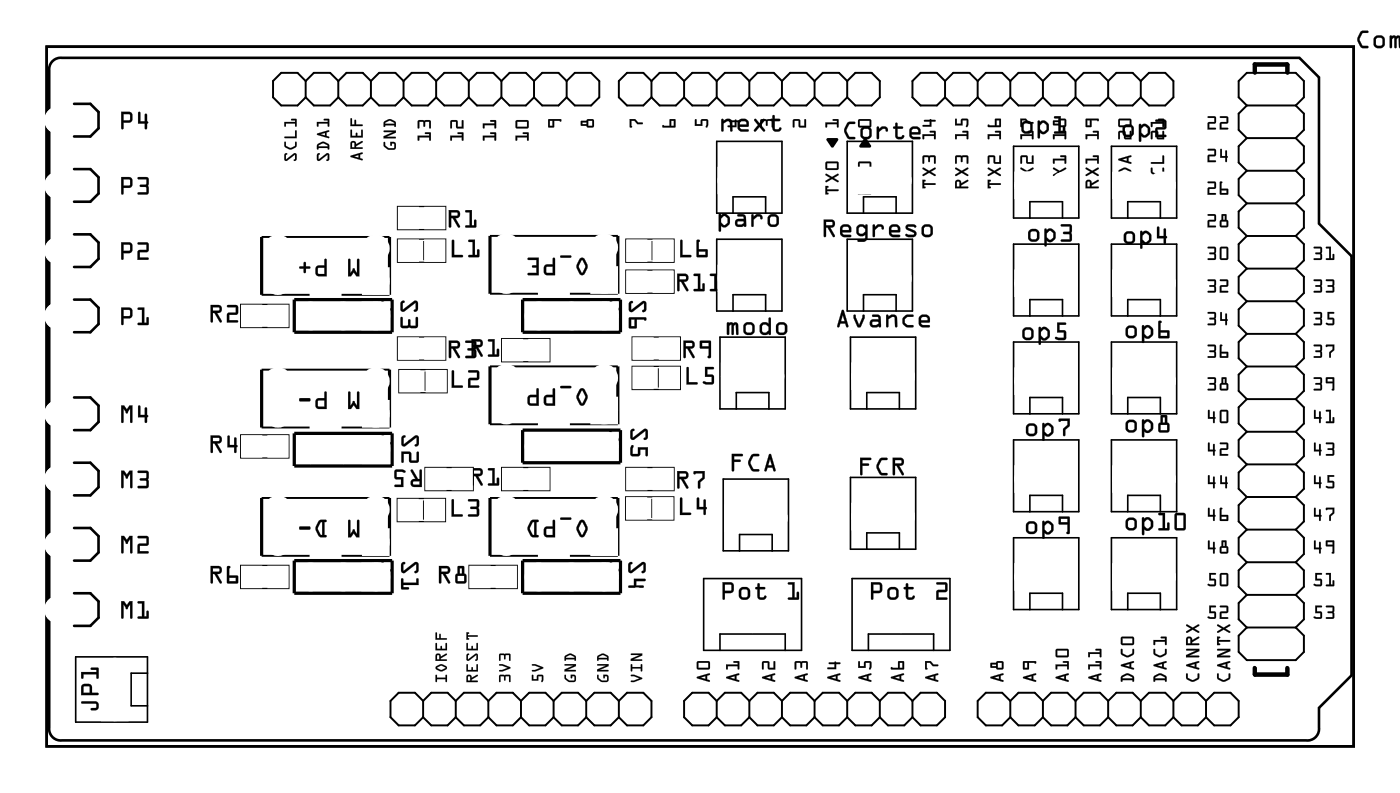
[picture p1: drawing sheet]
<svg xmlns="http://www.w3.org/2000/svg" width="109mm" height="62mm" viewBox="0 0 109 62" stroke-linecap="round" stroke-linejoin="round" font-family="sans-serif">
<path d="M3.6 3.6h101.8v54.5h-101.8zM4 4.8a.9 .9 0 0 1 .8-.3h96.4l1.5 1.5v11.4l2.5 2.5v32.7l-2.5 2.5v1.5a.9 .9 0 0 1-1 1h-96.9a.9 .9 0 0 1-1-1v-51.1l.1-.4zM5.8 13.2h1.2l.7 .6v1.3l-.7 .6h-1.2M5.8 8.1h1.2l.7 .6v1.3l-.7 .6h-1.2M5.8 18.2h1.2l.7 .7v1.3l-.7 .6h-1.2M5.8 23.3h1.2l.7 .7v1.2l-.7 .7h-1.2M5.8 30.9h1.2l.7 .7v1.3l-.7 .6h-1.2M5.8 36h1.2l.7 .7v1.2l-.7 .7h-1.2M5.8 41.1h1.2l.7 .6v1.3l-.7 .6h-1.2M5.8 46.2h1.2l.7 .6v1.3l-.7 .6h-1.2" fill="none" stroke="#000" stroke-width=".2"/>
<g fill="#000">
<path d="M49 9.3h.5l.2 .2h.3l.1 .1-.5 .1-.2-.3h-.2v.5h-.1zM54.1 9.3h.1v.4h.4v-.4h.5v.4a.11 .11 0 0 1 0 .2 .11 .11 0 0 1-.1-.1v-.4h-.3v.4h-.6zM56.8 9.4l.5-.1 .4 .1-.4 .1v.4h-.6v-.1h.5v-.3h-.4zM59.2 9.3h.9l.1 .1v.5h-.1v-.5h-.3l-.1 .4-.1-.4h-.3v.5h-.1zM61.8 9.3h.4l.1 .1v.4h.3v-.5h.1l.1 .6h-.6v-.5h-.3v.5h-.1zM64.4 10.8l.8-.1 .1 .2-.5 .6-.4-.6zM64.3 9.5h.9v-.1h-.3l-.1-.1h.5v.6h-.1v-.2h-.8v.2h-.1zM67.3 10.8h.2l.3 .5v.2l-.9-.1z"/>
<path d="M3.6 3.6h101.8v54.5h-101.8zM3.6 3.6v54.5h101.8v-54.5z"/>
<path d="M9.4 13.8h.7l.2 .2-.1 .6h-.6v.5a.1 .1 0 0 1-.1 .1 .1 .1 0 0 1-.1-.1zM9.4 13.8v1.3h.1h.1v-.5l.6-.1 .1-.5-.2-.2zM9.6 14v.5l.5-.1v-.4zM9.6 14h.5v.4l-.5 .1zM10.7 13.8h.7l.2 .2-.1 .5 .1 .5-.2 .2h-.6a.1 .1 0 0 1-.1-.1 .1 .1 0 0 1 .1-.1h.6v-.4h-.4a.1 .1 0 0 1-.1-.1 .1 .1 0 0 1 .1-.1l.4-.1v-.3h-.6zM10.7 13.8l.1 .1 .6 .1v.4h-.5v.1l.5 .1v.4h-.6l-.1 .1h.8l.1-.1-.1-.5 .1-.6-.2-.1z"/>
<path d="M9.4 8.7h.7l.2 .3-.1 .5h-.6v.5a.1 .1 0 0 1-.1 .1 .1 .1 0 0 1-.1-.1zM9.4 8.7v1.3l.1 .1 .1-.1v-.5h.6l.1-.5-.2-.3zM9.6 8.9v.5l.5-.1v-.4zM9.6 8.9h.5v.5h-.5zM10.8 8.7l.1 .1v.6h.4v-.5a.1 .1 0 0 1 .1-.1 .1 .1 0 0 1 .1 .1l-.1 .5a.09 .09 0 0 1 .1 .1 .09 .09 0 0 1-.1 .1l.1 .4a.1 .1 0 0 1-.1 .1 .1 .1 0 0 1-.1-.1v-.4h-.6zM10.8 8.7v.9h.5v.4l.1 .1v-.5l.1-.1h-.1v-.6h-.1v.6h-.4v-.7z"/>
<path d="M9.4 13.8h.7l.2 .2-.1 .5-.6 .1v.5h-.1h-.1zM9.6 14v.5l.5-.1v-.4zM10.7 13.8h.7l.2 .1-.1 .6 .1 .5-.1 .1h-.8l.1-.1h.6v-.4l-.5-.1v-.1h.5v-.4h-.6z"/>
<path d="M9.4 8.7h.7l.2 .3-.1 .5h-.6v.5l-.1 .1-.1-.1zM9.6 8.9v.5l.5-.1v-.4zM10.8 8.7l.1 .1v.6h.4v-.5h.1v.5l.1 .1-.1 .1v.5l-.1-.1v-.4h-.5z"/>
<path d="M22.2 12h.2l-.1 .1v.3l.6-.5h.1l.1 .2v.3l-.1 .1h-.1l.1-.1v-.4l-.6 .5h-.2l-.1-.1zM22.2 11l.1 .1v.3l.3 .1 .4-.1v-.3h.1a.44 .44 0 0 1-.5 .5l-.4-.2zM22.2 10.6h.8v-.4h.1v.6h-.9zM22.1 9.5h.9v-.1h-.3v-.1h.4v.5h-.1v-.2h-.7v.2l-.1 .1z"/>
<path d="M22.2 12h.2l-.1 .1v.3l.6-.5h.1l.1 .2v.3l-.1 .1h-.1l.1-.1v-.4l-.6 .5h-.2l-.1-.1zM22.2 12l-.1 .4 .1 .1h.2l.6-.5v.4l-.1 .1 .2-.1v-.3l-.1-.2-.7 .5v-.3l.1-.1zM22.2 11l.1 .1v.3l.3 .1 .4-.1v-.3l.1-.1v.4l-.3 .2h-.2l-.4-.2zM22.2 11.1v.3l.4 .2a.45 .45 0 0 0 .5-.5h-.1v.3l-.4 .1-.3-.1v-.3zM22.2 10.6h.8v-.4h.1v.6h-.9zM22.2 10.7l.9 .1v-.6h-.1v.4zM22.1 9.5h.9v-.1h-.3v-.1h.4v.5h-.1v-.2h-.7v.2l-.1 .1zM22.1 9.5l.1 .4 .1-.1v-.2h.7v.2h.1v-.5h-.4v.1h.3v.1z"/>
<path d="M24.7 12h.2l-.1 .1v.3l.6-.5h.2v.2v.3l-.1 .1h-.1l.1-.1v-.4l-.6 .5h-.1l-.1-.1zM24.7 11.2a.57 .57 0 0 1 .9 0v.4l-.1-.1h-.7l-.1 .1zM24.8 11.3v.1h.7v-.1l-.3-.1zM24.7 10.4l.9-.3v.1l-.2 .1v.3l.2 .1-.9-.2zM25 10.4l.3 .1v-.2zM24.7 9.5h.8v-.1h-.3v-.1h.4v.5h-.1v-.2h-.7v.2l-.1 .1z"/>
<path d="M24.7 12h.2l-.1 .1v.3l.6-.5h.2v.2v.3l-.1 .1h-.1l.1-.1v-.4l-.6 .5h-.1l-.1-.1zM24.7 12v.4l.1 .1h.1l.6-.5v.4l-.1 .1 .2-.1v-.3v-.2l-.8 .5v-.3l.1-.1zM24.7 11.2l.4-.2 .2 .1 .3 .1v.4h-.1v-.1h-.7l-.1 .1zM24.7 11.2v.4l.1-.1h.7v.1h.1v-.3l-.3-.2h-.3zM24.8 11.3v.1h.7l-.3-.2zM24.8 11.3l.4-.2 .3 .2v.1h-.7zM24.7 10.4l.9-.3v.1l-.2 .1v.3l.2 .1-.9-.2zM24.7 10.4v.1l.9 .2-.2-.1v-.3l.2-.1v-.1zM25 10.4l.3 .1v-.2zM24.9 10.4l.4-.1v.3zM24.7 9.5h.8v-.1h-.3v-.1h.4v.5h-.1v-.2h-.7v.2l-.1 .1zM24.7 9.5v.4l.1-.1v-.2h.7v.2h.1v-.5h-.4v.1h.3v.1z"/>
<path d="M27.3 12.1l.9-.2v.1h-.2v.3l.2 .1-.9-.2zM27.3 12.1v.1l.9 .2-.2-.1v-.3h.2v-.1zM27.6 12.2l.3 .1v-.2zM27.5 12.2l.4-.1v.2zM27.3 11a.23 .23 0 0 1 .3 0 .23 .23 0 0 1 .1 .2l.5-.2v.1l-.5 .3v.1h.5v.1h-.9zM27.3 11v.6h.9v-.1h-.5v-.1l.5-.3v-.1l-.5 .2a.22 .22 0 0 0-.1-.2 .22 .22 0 0 0-.3 0zM27.4 11.1v.4h.2v-.4zM27.4 11.1h.2v.4h-.2zM27.3 10.1h.1v.5h.3l.1-.3v.3h.3v-.4l.1-.1 .1 .6h-1zM27.3 10.1v.6h.9v-.6l-.1 .1v.4h-.3v-.3l-.1 .3h-.3v-.5zM27.3 9.2h.1v.5h.2l.1-.4v.4h.5v.1h-.9zM27.3 9.2v.6h.9v-.1h-.5v-.4l-.1 .4h-.2v-.5z"/>
<path d="M27.3 12.1l.9-.2v.1h-.2v.3l.2 .1-.9-.2zM27.6 12.2l.3 .1v-.2zM27.3 11a.23 .23 0 0 1 .3 0 .23 .23 0 0 1 .1 .2l.5-.2v.1l-.5 .3v.1h.5v.1h-.9zM27.4 11.1v.4h.2v-.4zM27.3 10.1h.1v.5h.3l.1-.3v.3h.3v-.4l.1-.1v.6h-.9zM27.3 9.2h.1v.5h.2l.1-.4v.4h.5v.1h-.9z"/>
<path d="M29.9 11.1h.1v.2l.3 .2h.4v-.3h-.2v.1h-.1v-.3l.4 .1v.4l-.1 .1a.61 .61 0 0 1-.8-.5zM29.9 10.2h.9v.1l-.7 .3h.7v.1l-.9 .1v-.2l.7-.3h-.7zM29.9 9.5a.57 .57 0 0 1 .9 0v.3v.1l-.1-.1h-.7l-.1 .1zM30 9.6h.7v-.1l-.4-.1z"/>
<path d="M29.9 11.1h.1v.2l.2 .2h.4l.1-.3h-.2v.1l-.1 .1v-.4l.3 .1 .1 .1v.4l-.2 .1h-.4l-.3-.3zM29.9 11.1v.3a.64 .64 0 0 0 .9 .1v-.3l-.1-.1-.3-.1v.3l.1-.1h.2l-.1 .3h-.4l-.2-.2v-.2zM29.9 10.2h.9v.1l-.7 .3h.7v.1l-.9 .1v-.2l.7-.3h-.7zM29.9 10.2v.1h.7l-.7 .3v.2l.9-.1-.7-.1 .7-.3v-.1zM29.9 9.4l.4-.1h.2l.3 .2v.3l-.1 .1v-.1h-.7l-.1 .1zM29.9 9.5v.4l.1-.1h.7v.1l.1-.1v-.3l-.3-.2h-.3zM30 9.6h.7l-.4-.2zM30 9.6l.3-.2 .4 .1v.1h-.7z"/>
<path d="M32.5 10.6h.9v-.2h-.3v-.1h.4v.6h-.1v-.2h-.7l-.1 .2v.1zM32.6 9.4h.9v.1v.5h-.1v-.5h-.3l-.1 .4-.1-.4h-.2v.4l-.1 .1z"/>
<path d="M32.5 10.6h.9v-.2h-.3v-.1h.4l.1 .6h-.2v-.2h-.7v.2l-.1 .1zM32.5 10.6l.1 .3v-.2h.8v.2h.1v-.6h-.4v.1h.3v.2zM32.6 9.4h.9l.1 .1v.5h-.2v-.5h-.3l-.1 .4-.1-.4h-.2v.4l-.1 .1zM32.6 9.4v.6v-.1v-.4h.4v.4l.1-.4h.3v.5h.1v-.5v-.1z"/>
<path d="M34.9 16.3h.7a.32 .32 0 0 1 .2 .4 .32 .32 0 0 1-.3 .3l.3 .6a.1 .1 0 0 1 0 .1 .1 .1 0 0 1-.2 0l-.4-.7h-.1v.6a.1 .1 0 0 1-.1 .1 .1 .1 0 0 1-.1-.1zM34.9 16.4l.1 1.3 .1-.1v-.6h.2l.4 .7h.1l-.4-.7a.31 .31 0 0 0 .4-.3 .31 .31 0 0 0-.2-.3zM35.1 16.5v.3l.5-.1v-.2zM35.1 16.5h.5v.3h-.5zM36.2 16.4l.6-.1-.1 1.2h.2v-.3a.1 .1 0 0 1 .1-.1 .1 .1 0 0 1 .1 .1v.5h-.8a.1 .1 0 0 1-.1-.1 .1 .1 0 0 1 .1-.1h.3v-1h-.3zM36.3 16.4v.1h.3v1.1h-.3l-.1 .1h.8v-.6l-.1 .1v.4h-.2v-1.2z"/>
<path d="M34.9 16.4h.7a.31 .31 0 0 1 .2 .3 .31 .31 0 0 1-.3 .3l.3 .7h-.1l-.5-.7h-.1v.6l-.1 .1zM35.1 16.5v.3l.5-.1v-.2zM36.2 16.4h.5v1.1h.2v-.3l.1-.1v.6h-.8l.1-.1 .3-.1v-1h-.3z"/>
<path d="M35.1 10.6h.9v-.2h-.3l-.1-.1h.4l.1 .6h-.1v-.2h-.8v.2l-.1 .1zM35.1 9.4h.5v.1v.4h.4v-.5l.1 .6h-.6v-.5h-.3v.4l-.1 .1z"/>
<path d="M35.1 10.6h.9v-.2h-.3l-.1-.1h.5v.6h-.1v-.2h-.8v.2l-.1 .1zM35.1 10.6v.3h.1v-.2h.8v.2h.1l-.1-.6h-.4l.1 .1h.3v.2zM35.1 9.4h.5v.1v.4h.4l-.1-.5 .2-.1v.7h-.6v-.5h-.3v.4l-.1 .1zM35.1 9.4v.6l.1-.1v-.4h.3l.1 .5h.5l-.1-.6v.5h-.4v-.5z"/>
<path d="M37.6 10.6h.9v-.2h-.3v-.1h.4v.6h-.1v-.2h-.8v.2l-.1 .1zM37.6 9.6h.9v-.1h-.3v-.1h.4v.6h-.1v-.3h-.8v.3h-.1z"/>
<path d="M37.6 10.6h.9v-.2h-.3v-.1h.4v.6h-.1v-.2h-.8v.2l-.1 .1zM37.6 10.6v.3h.1v-.2h.8v.2h.1v-.6h-.4v.1h.3v.2zM37.6 9.6h.9v-.1h-.3v-.1l.4-.1v.7h-.1v-.3h-.8v.3h-.1zM37.6 9.6v.4h.1v-.3h.8v.3h.1v-.6h-.4v.1h.3v.1z"/>
<path d="M40.1 10.6h.9v-.2h-.3v-.1h.4l.1 .6h-.2v-.2h-.7v.2l-.1 .1zM40.2 9.4h.9l.1 .1v.4l-.2 .1h-.8l-.1-.1zM40.3 9.5v.4h.7v-.4z"/>
<path d="M40.1 10.6h.9v-.2h-.3v-.1h.4l.1 .6h-.2v-.2h-.7v.2l-.1 .1zM40.1 10.6l.1 .3h.1v-.2h.7v.2h.2l-.1-.6h-.4v.1h.3v.2zM40.2 9.4h.9l.1 .1v.4l-.2 .1h-.8l-.1-.1zM40.2 9.4l-.1 .5 .1 .1h.8l.2-.1v-.4l-.1-.1zM40.3 9.5v.4h.7v-.4zM40.3 9.5h.7v.4h-.7z"/>
<path d="M42.7 9.3h.9l.1 .1-.1 .1-.5-.1v.5h-.4zM42.8 9.4v.4h.2v-.4z"/>
<path d="M42.7 9.3h.9l.1 .1-.1 .1v-.1h-.5v.5h-.4zM42.7 9.3v.6h.4v-.5l.5 .1 .1-.1-.1-.1zM42.8 9.4v.4h.2v-.4zM42.8 9.4h.2v.4h-.2z"/>
<path d="M45.2 9.4h.5l.1-.1h.4v.1v.4l-.4 .1-.1-.1h-.4zM45.8 9.4v.4h.3v-.4zM45.4 9.5v.2h.3v-.2z"/>
<path d="M45.2 9.4h.5l.1-.1h.4l.1 .1-.1 .5h-.4l-.1-.1h-.4zM45.2 9.4l.1 .4h.4l.1 .1 .4-.1v-.4v-.1h-.4l-.1 .1zM45.8 9.4v.4h.3v-.4zM45.8 9.4h.3v.4h-.3zM45.4 9.5v.2h.3v-.2zM45.3 9.5h.4v.2h-.4z"/>
<path d="M49 9.3h.5l.2 .2h.3l.1 .1-.5 .1-.2-.3h-.2v.5h-.1zM49 9.3l.1 .6h.1v-.5h.2l.2 .3 .4-.1v-.1h-.3l-.2-.2z"/>
<path d="M51.6 9.8h.5v-.5h.5v.6h-1zM52.3 9.4v.4h.2v-.4z"/>
<path d="M51.6 9.7l.5 .1v-.5h.5v.6h-1zM51.6 9.8v.1h1v-.6h-.4l-.1 .5zM52.3 9.4v.4h.2v-.4zM52.3 9.4h.2v.4h-.2z"/>
<path d="M54.1 9.3h.1v.4h.4v-.4h.5v.1v.5h-.2l.1-.5h-.3v.4h-.6zM54.1 9.3v.5h.6v-.4h.3v.4a.11 .11 0 0 0 .1 .1 .11 .11 0 0 0 0-.2v-.4h-.5v.4h-.4v-.4z"/>
<path d="M56 16.7h.1v.1l.2-.2 .2 .1 .3 .1v.2a.5 .5 0 0 1-.2 .6l-.3 .1-.2-.1v.3a.1 .1 0 0 1 0 .1 .1 .1 0 0 1-.1-.1zM56 16.7v1.2l.1 .1v-.1v-.4l.2 .2 .3-.1 .2-.2v-.4l-.3-.3h-.2l-.2 .1v-.1zM56.3 16.8l-.1 .2v.3l.2 .2 .2-.2v-.3l-.2-.2zM56.3 16.8h.2l.2 .2v.4l-.3 .1-.3-.2v-.3zM57.4 16.7h.4h.2l.1 .9a.09 .09 0 0 1-.1 .1 .09 .09 0 0 1-.1-.1l-.4 .1a.32 .32 0 0 1-.3-.3 .32 .32 0 0 1 .3-.4h.4v-.1h-.4zM57.4 16.7l.1 .1 .4 .1v.2h-.4a.31 .31 0 0 0-.3 .3 .31 .31 0 0 0 .3 .3l.4-.1h.2v-.7l-.2-.2zM57.4 17.3l.1 .2h.2l.2-.1v-.2zM57.4 17.2h.5v.2l-.2 .1h-.2zM58.5 16.7h.2v.2l.2-.2a.33 .33 0 0 1 .3 0 .33 .33 0 0 1 .2 .3 .14 .14 0 0 1-.2 0 .14 .14 0 0 1-.1-.1h-.1l-.3 .2v.5a.1 .1 0 0 1-.1 .1 .1 .1 0 0 1-.1-.1zM58.5 16.7l.1 1 .1-.1v-.5l.3-.3h.1l.2 .3a.23 .23 0 0 0 0-.3 .23 .23 0 0 0-.2-.1h-.2l-.2 .2-.1-.2zM59.7 17.2a.51 .51 0 0 1 1 0 .51 .51 0 0 1-1 0zM59.7 17.2a.5 .5 0 0 0 1 0 .5 .5 0 0 0-1 0zM60 16.9v.5l.1 .1 .3-.1v-.5h-.3zM60 16.9l.3-.1 .2 .1v.4l-.1 .2h-.3l-.1-.1z"/>
<path d="M56 16.7h.1v.1l.2-.2 .2 .1 .3 .3a.54 .54 0 0 1-.4 .7l-.3-.1v.4h-.1zM56.3 16.8l-.2 .2v.3l.3 .2 .2-.2 .1-.3-.2-.2zM57.4 16.7h.5l.2 .2v.7h-.2l-.4 .1a.31 .31 0 0 1-.3-.3 .31 .31 0 0 1 .3-.4l.4 .1v-.2l-.4-.1zM57.4 17.2l.1 .3h.2l.2-.1v-.2zM58.5 16.7h.2v.2l.2-.2a.33 .33 0 0 1 .3 0 .33 .33 0 0 1 .2 .3 .12 .12 0 0 1-.2 0 .12 .12 0 0 1 0-.1h-.2l-.3 .2v.5l-.1 .1zM59.7 17.2a.5 .5 0 0 1 1 0 .5 .5 0 0 1-1 0zM60 16.9v.5l.1 .1h.3l.1-.2v-.4h-.2z"/>
<path d="M56.2 9.3h.1v.1a.39 .39 0 0 1 .7 .1v.7a.09 .09 0 0 1-.1 .1 .09 .09 0 0 1 0-.1l-.1-.7-.2-.1-.3 .2v.6a.1 .1 0 0 1-.1 .1 .1 .1 0 0 1 0-.1zM56.2 9.3v.9h.1v-.6l.3-.2 .2 .1 .1 .7h.1v-.7a.32 .32 0 0 0-.5-.2l-.2 .1v-.1zM57.5 9.4l.3-.2 .2 .1 .2 .1 .1 .2v.3h-.7l.1 .2h.5a.1 .1 0 0 1 .1 .1 .1 .1 0 0 1-.1 .1l-.5-.1-.2-.1-.1-.2zM57.5 9.4l-.1 .5 .1 .2 .2 .1h.6l-.1-.1h-.5l-.1-.2 .7-.1v-.2l-.1-.2-.2-.1h-.2zM57.6 9.5v.2h.5l-.1-.3zM57.6 9.5l.4-.1 .1 .3h-.5zM58.7 9.3h.2l.2 .3 .3-.3a.1 .1 0 0 1 .1 0 .1 .1 0 0 1 0 .1l-.2 .3 .3 .4a.1 .1 0 0 1-.1 .1 .1 .1 0 0 1-.1 0l-.3-.3-.2 .3a.1 .1 0 0 1-.2 0 .1 .1 0 0 1 0-.1l.3-.4-.3-.3zM58.8 9.3l-.1 .1 .3 .3-.3 .4v.1h.2l.2-.3 .3 .3h.1l.1-.1-.4-.4 .3-.3v-.1h-.1l-.3 .3-.2-.3zM60.2 9h.1v.3l.4-.1a.1 .1 0 0 1 .1 .1 .1 .1 0 0 1-.1 .1h-.4v.6l.3 .1 .1-.2h.1a.21 .21 0 0 1 0 .3 .21 .21 0 0 1-.2 .1l-.3-.1-.1-.1-.1-.7a.1 .1 0 0 1-.1-.1 .1 .1 0 0 1 .1-.1v.1zM60.2 9v.3h-.2l.2 .1v.6a.37 .37 0 0 0 .3 .2 .37 .37 0 0 0 .3-.2v-.1l-.2 .2-.3-.1v-.6h.4v-.1h-.4v-.3z"/>
<path d="M56.2 9.3h.1v.1a.38 .38 0 0 1 .4-.2 .38 .38 0 0 1 .3 .3v.7h-.1l-.1-.7-.2-.1-.3 .2v.6h-.1zM57.5 9.4l.3-.1h.2l.2 .1 .1 .2v.2l-.7 .1 .1 .2h.5l.1 .1h-.6l-.2-.1-.1-.2zM57.6 9.5v.2h.5l-.1-.3zM58.7 9.3h.2l.2 .3 .3-.3h.1v.1l-.2 .3 .3 .4-.1 .1h-.1l-.3-.3-.2 .3h-.2v-.1l.3-.4-.3-.3zM60.2 9h.1v.3h.4h.1l-.1 .1h-.4v.6l.3 .1 .2-.2v.1a.35 .35 0 0 1-.3 .3 .35 .35 0 0 1-.4-.3v-.6l-.1-.1h.1z"/>
<path d="M56.8 9.4h.4l.1-.1 .4 .1-.4 .1v.4h-.6v-.1h.5v-.3h-.4zM56.8 9.4v.1h.4v.3h-.5v.1h.6v-.4l.4-.1-.4-.1z"/>
<path d="M59.2 9.3h.9l.1 .1v.5h-.1v-.5h-.3l-.1 .4-.1-.4h-.3v.5h-.1zM59.2 9.3v.6h.1v-.5h.3l.1 .4 .1-.4h.3v.5h.1v-.5l-.1-.1z"/>
<path d="M61.8 9.3h.4l.1 .1v.4h.3v-.5h.1l.1 .6h-.6v-.5h-.3v.5h-.1zM61.8 9.3v.6h.1v-.5h.3v.5h.6l-.1-.6h-.1v.5h-.3l-.1-.5z"/>
<path d="M64.1 17.1h.6a.32 .32 0 0 1 .3 .4 .32 .32 0 0 1-.4 .2l.4 .6a.1 .1 0 0 1 0 .2 .11 .11 0 0 1-.2-.1l-.4-.7h-.1v.7a.1 .1 0 0 1-.1 .1 .1 .1 0 0 1-.1-.1zM64.1 17.1l.1 1.3h.1v-.7h.1l.4 .7h.2l-.4-.7a.31 .31 0 0 0 .4-.2 .31 .31 0 0 0-.3-.4zM64.3 17.3v.2h.5v-.2zM64.3 17.3h.5v.2l-.5 .1zM65.5 17.6l.2-.1h.3l.2 .1 .1 .2v.3h-.7l.1 .2h.5a.1 .1 0 0 1 .1 .1 .1 .1 0 0 1-.1 .1h-.5l-.2-.2-.1-.2zM65.5 17.6l-.1 .5 .1 .2 .2 .1h.5v-.1h-.5l-.1-.2h.6l.1-.3-.1-.2-.2-.1h-.3zM65.6 17.7v.2h.5l-.1-.2zM65.6 17.7l.4-.1 .1 .3h-.5zM66.7 17.6l.3-.1h.2l.2 .1a.1 .1 0 0 1 0-.1 .11 .11 0 0 1 .2 .1l-.1 1.1-.2 .1h-.4a.1 .1 0 0 1-.1-.1 .1 .1 0 0 1 .1-.1h.4l.1-.3-.3 .1-.3-.1-.1-.2zM66.8 17.5l-.1 .2v.5l.3 .2 .4-.2v.3l-.1 .1-.5 .1v.1h.4l.2-.1 .1-.1v-1v-.1a.2 .2 0 0 1-.4 0zM66.9 17.7v.4l.1 .1h.2l.2-.2-.1-.2-.1-.1zM66.9 17.7h.3l.2 .1v.2l-.2 .2h-.2l-.2-.1zM68 17.5h.1v.2l.2-.2a.33 .33 0 0 1 .4 0 .33 .33 0 0 1 .1 .3 .14 .14 0 0 1-.2 0 .14 .14 0 0 1 0-.1l-.2-.1-.3 .3v.5a.1 .1 0 0 1-.1 .1 .1 .1 0 0 1-.1-.1zM68 17.5v.9h.1v-.5l.3-.3h.2l.2 .3a.23 .23 0 0 0 0-.3 .23 .23 0 0 0-.2-.1h-.3l-.2 .2v-.2zM69.3 17.6l.2-.1h.3l.2 .1 .1 .2v.3h-.7l.1 .2h.5a.1 .1 0 0 1 .1 .1 .1 .1 0 0 1-.1 .1h-.5l-.2-.2-.1-.2zM69.3 17.6l-.1 .5 .1 .2 .2 .1h.6l-.1-.1h-.5l-.1-.2h.7v-.3l-.1-.2-.2-.1h-.3zM69.4 17.7v.2h.5l-.1-.2zM69.4 17.7l.4-.1 .1 .3h-.5zM70.6 17.5a.71 .71 0 0 1 .7 .1 .12 .12 0 0 1 0 .1 .12 .12 0 0 1-.2 0h-.4l.5 .2a.28 .28 0 0 1 .2 .3 .28 .28 0 0 1-.3 .3l-.6-.1a.12 .12 0 0 1 .1-.2 .12 .12 0 0 1 .1 .1h.4l.1-.1-.6-.3-.1-.2zM70.6 17.5l-.1 .2 .1 .2 .6 .3-.1 .1-.6-.1v.2l.3 .1 .4-.1 .1-.1v-.3l-.6-.3 .4-.1a.11 .11 0 0 0 .2 .1 .09 .09 0 0 0 0-.1l-.2-.1zM71.7 18a.51 .51 0 0 1 1 0 .51 .51 0 0 1-1 0zM71.7 18a.5 .5 0 0 0 1 0 .5 .5 0 0 0-1 0zM72 17.7v.5l.1 .1 .3-.1v-.5h-.3zM72 17.7l.3-.1 .1 .1 .1 .4-.1 .2h-.3l-.1-.1z"/>
<path d="M64.1 17.1h.6a.31 .31 0 0 1 .3 .4 .31 .31 0 0 1-.4 .2l.4 .7h-.1l-.5-.7h-.1v.7l-.1 .1zM64.3 17.3v.2h.5v-.2zM65.5 17.6l.2-.1h.3l.2 .1 .1 .2v.3h-.7l.1 .2h.5l.1 .1-.6 .1-.2-.2-.1-.2zM65.6 17.7v.2h.5l-.1-.2zM66.8 17.6l.2-.1 .4 .1v-.1h.1v1.1l-.2 .2h-.5v-.1l.5-.1 .1-.3-.3 .1-.3-.1-.1-.2zM66.9 17.7v.4l.1 .1h.2l.2-.2v-.2l-.2-.1zM68 17.5h.1v.2l.2-.2a.33 .33 0 0 1 .4 0 .33 .33 0 0 1 .1 .3 .12 .12 0 0 1-.1 0 .12 .12 0 0 1-.1-.1l-.2-.1-.3 .3v.5l-.1 .1zM69.3 17.6l.2-.1h.3l.2 .1 .1 .2v.3h-.7l.1 .2h.5l.1 .1-.6 .1-.2-.2-.1-.2zM69.4 17.7v.2h.5l-.1-.2zM70.6 17.5h.5l.2 .1a.12 .12 0 0 1-.1 .1 .12 .12 0 0 1-.1-.1l-.4 .1 .5 .2a.27 .27 0 0 1 .2 .3 .27 .27 0 0 1-.3 .3l-.5-.1-.1-.1v-.1l.6 .1 .1-.1-.6-.3-.1-.2zM71.7 18a.5 .5 0 0 1 1 0 .5 .5 0 0 1-1 0zM72 17.7v.5l.1 .1h.3l.1-.2-.1-.4-.1-.1z"/>
<path d="M64.3 14.5h.2l-.1 .2h.8l.1 .1-.9 .1 .1 .2h-.2zM64.3 13.5l.5 .3 .5-.3v.2l-.4 .2 .4 .2-.1 .1-.4-.3-.5 .3v-.1l.4-.2-.4-.2zM64.3 12.6h.9l.1 .1v.4l-.1 .1h-.8l-.1-.1zM64.4 12.7v.4h.8v-.4z"/>
<path d="M64.3 14.5h.2l-.1 .2h.8l.1 .1-.9 .1 .1 .2h-.2zM64.3 14.5v.6h.2l-.1-.1v-.1l.9-.1-.1-.1h-.8v-.1l.1-.1zM64.3 13.5l.5 .3 .5-.3v.2l-.4 .2 .4 .2-.1 .1-.4-.3-.5 .3v-.1l.4-.2-.4-.2zM64.3 13.6v.1l.4 .2-.4 .2v.1l.5-.3 .4 .3 .1-.1-.4-.2 .4-.2v-.2l-.5 .3zM64.3 12.6h.9l.1 .1v.5h-.1h-.9v-.1zM64.3 12.6v.5l.1 .1h.8l.1-.1v-.4l-.1-.1zM64.4 12.7v.4h.8v-.4zM64.4 12.7h.8v.4h-.8z"/>
<path d="M64.3 9.5h.9v-.1h-.3l-.1-.1h.5v.6h-.1v-.2h-.8v.2h-.1zM64.3 9.5v.4h.1v-.2h.8v.2h.1v-.6h-.5l.1 .1h.3v.1z"/>
<path d="M66 9.6l.5-.1a.1 .1 0 0 1 .1 .1 .1 .1 0 0 1-.1 .1h-.4l-.2 .5 .2 .4 .4 .1a.1 .1 0 0 1 .1 .1 .1 .1 0 0 1-.1 0h-.5l-.2-.5-.1-.2zM66 9.6l-.2 .4a.83 .83 0 0 0 .3 .8h.4h.1l-.1-.1h-.4l-.2-.4v-.2l.2-.4 .4-.1h.1l-.1-.1h-.3zM67 10.3a.51 .51 0 0 1 1 0 .51 .51 0 0 1-1 0zM67 10.3a.49 .49 0 0 0 .9 0 .49 .49 0 0 0-.9 0zM67.2 10.1v.5l.1 .1 .4-.1-.1-.5-.3-.1zM67.2 10.1l.3-.1 .2 .1v.4l-.1 .1-.3 .1-.1-.1zM68.3 9.9h.1l.1 .1 .1-.1a.33 .33 0 0 1 .4 0 .33 .33 0 0 1 .1 .3 .14 .14 0 0 1-.1 0 .14 .14 0 0 1-.1-.2h-.2l-.3 .3 .1 .5a.1 .1 0 0 1-.1 0 .1 .1 0 0 1-.1 0zM68.3 9.9v.9h.1v-.5l.3-.3h.2l.2 .2a.23 .23 0 0 0 0-.2 .23 .23 0 0 0-.2-.1h-.2l-.3 .2v-.2zM69.7 9.6h.2v.2h.3a.1 .1 0 0 1 .1 .1 .1 .1 0 0 1-.1 .1h-.3v.6l.2 .1 .2-.2h.1a.21 .21 0 0 1 0 .3 .21 .21 0 0 1-.3 0h-.2l-.2-.1v-.7h-.1a.1 .1 0 0 1-.1-.1 .1 .1 0 0 1 .1-.1h.1zM69.7 9.6v.3h-.2l.2 .1v.6a.37 .37 0 0 0 .3 .2 .37 .37 0 0 0 .4-.2l-.1-.1-.1 .2-.3-.1v-.6h.4v-.1h-.1h-.3v-.3zM70.9 10l.2-.2h.3l.2 .2 .1 .2v.2l-.7 .1 .1 .1 .5 .1a.1 .1 0 0 1 .1 .1 .1 .1 0 0 1-.1 0h-.5l-.2-.1-.1-.2zM70.9 10l-.1 .5 .1 .2 .2 .1h.5v-.1h-.5l-.1-.2 .6-.1 .1-.2-.1-.2-.2-.1h-.3zM71 10.1v.2h.5l-.1-.3zM71 10.1l.4-.1 .1 .3h-.5z"/>
<path d="M66 9.6l.2-.1h.4l-.1 .1-.4 .1-.2 .5 .2 .5h.4l.1 .1h-.1a.6 .6 0 0 1-.8-.6l.1-.2zM67 10.3a.5 .5 0 0 1 1 0 .5 .5 0 0 1-1 0zM67.2 10.1v.5l.1 .1 .3-.1 .1-.1v-.4l-.2-.1zM68.3 9.9h.1v.1l.3-.1a.33 .33 0 0 1 .3 0 .33 .33 0 0 1 .1 .3 .12 .12 0 0 1-.1 0 .12 .12 0 0 1-.1-.2h-.2l-.3 .3v.5h-.1zM69.7 9.6h.2v.2l.4 .1v.1h-.4v.6l.3 .1 .1-.2 .1 .1a.35 .35 0 0 1-.3 .3 .35 .35 0 0 1-.4-.3v-.6l-.2-.1 .2-.1zM70.9 10l.2-.2 .3 .1 .2 .1 .1 .2v.2l-.7 .1 .1 .2h.5l.1 .1h-.6l-.2-.1-.1-.2zM71 10.1v.2h.5l-.1-.3z"/>
<path d="M66.8 9.3h1v.1v.4l-.1 .1h-.8l-.1-.1zM66.9 9.4v.4h.8v-.4z"/>
<path d="M66.8 9.3h1v.1v.4l-.1 .1h-.8l-.1-.1zM66.9 9.3l-.1 .5 .1 .1h.8l.1-.1v-.4v-.1zM66.9 9.4v.4h.8v-.4zM66.9 9.4h.8v.4h-.8z"/>
<path d="M66.9 14.5a.24 .24 0 0 1 .3 0 .24 .24 0 0 1 .1 .3l.5-.3v.1l-.5 .3v.1h.5v.1h-1zM67 14.6l-.1 .4h.2v-.3zM66.8 13.5l.5 .3 .5-.3v.2l-.3 .2 .3 .2-.1 .1-.4-.3-.5 .3v-.1l.4-.2-.4-.2zM66.8 12.6h1v.1v.4l-.1 .1h-.8l-.1-.1zM66.9 12.7v.4h.8v-.4z"/>
<path d="M66.9 14.5a.25 .25 0 0 1 .3 0 .25 .25 0 0 1 .1 .3l.5-.3v.1l-.5 .3v.1h.5v.1h-1zM66.9 14.5l-.1 .6h1v-.1h-.5v-.1l.5-.3v-.1l-.5 .3a.24 .24 0 0 0-.1-.3 .24 .24 0 0 0-.3 0zM67 14.6l-.1 .4h.2v-.3zM67 14.6l.1 .1 .1 .3h-.3zM66.8 13.5l.5 .3 .5-.3v.2l-.3 .2 .3 .2-.1 .1-.4-.3-.5 .3v-.1l.4-.2-.4-.2zM66.8 13.6v.1l.4 .2-.4 .2 .1 .1 .4-.3 .4 .3 .1-.1-.4-.2 .4-.2v-.2l-.5 .3zM66.8 12.6h1v.1v.5h-.1h-.8l-.1-.1zM66.9 12.6l-.1 .5 .1 .1h.8l.1-.1v-.4v-.1zM66.9 12.7v.4h.8v-.4zM66.9 12.7h.8v.4h-.8z"/>
<path d="M71.8 14h.3l-.1 .3h.8l.1 .1h-.9l.1 .2-.3 .1zM71.8 13.1l.5 .2 .5-.2v.1l-.3 .2 .4 .3h-.1l-.5-.2-.4 .2v-.1l.3-.2-.3-.2zM71.9 12.1h.9l.1 .1v.5h-.2v-.5h-.3l-.1 .4v-.4h-.3v.5h-.1zM71.8 10.5h.9v-.2h-.3v-.1h.4l.1 .6h-.2v-.2h-.7v.2h-.1zM72 9.4l.5-.1 .4 .1-.4 .1v.4h-.6v-.2h.5v-.2h-.4z"/>
<path d="M71.8 14h.3l-.1 .3h.8l.1 .1h-.9l.1 .2-.3 .1zM71.8 14v.7l.3-.1-.1-.1v-.1h.8v-.1h-.8v-.2l.1-.1zM71.8 13.1l.5 .2 .5-.3v.2l-.3 .2 .4 .3h-.1l-.5-.2-.4 .2v-.1l.3-.2-.3-.2zM71.9 13.1v.1l.3 .2-.3 .2v.1l.4-.3 .5 .3-.3-.3 .3-.2v-.1l-.5 .2zM71.9 12.1h.9l.1 .1v.5h-.2v-.5l-.3 .1-.1 .3v-.3l-.3-.1v.5l-.1 .1zM71.9 12.1v.6h.1v-.5h.3v.4l.1-.4h.3v.5h.1l.1-.5-.1-.1zM71.8 10.4l.9 .1v-.2h-.3v-.1h.4l.1 .6h-.2v-.2h-.7v.2h-.1zM71.8 10.5l.1 .3 .1-.2h.7v.2h.1v-.6h-.4v.1h.3v.2zM72 9.4l.4-.1h.1l.4 .1-.4 .1v.4h-.6v-.2h.5v-.2h-.4zM72 9.4v.1h.4v.2h-.5v.2h.6v-.4l.4-.1-.4-.1z"/>
<path d="M74.4 14.1a.24 .24 0 0 1 .3-.1 .24 .24 0 0 1 .1 .3l.6-.3v.1l-.6 .3v.1h.5l.1 .1-1 .1zM74.5 14.2v.3h.2v-.3zM74.4 13.1l.5 .2 .5-.2v.1l-.4 .2 .4 .3h-.1l-.4-.2-.5 .2v-.1l.3-.2-.3-.2zM74.4 12.1h.9l.1 .1v.5h-.1v-.5h-.3l-.1 .4-.1-.4h-.3v.5h-.1zM74.4 10.5h.9v-.2h-.3l-.1-.1h.5v.6h-.1v-.2h-.8v.2h-.1zM74.4 9.3h.1v.3h.3l.1-.3 .4-.1 .1 .5a.11 .11 0 0 1 0 .1 .11 .11 0 0 1-.2 0l.1-.4h-.4v.4h-.5z"/>
<path d="M74.4 14.1a.25 .25 0 0 1 .3-.1 .25 .25 0 0 1 .1 .3l.6-.3v.1l-.6 .3v.1h.5l.1 .1-1 .1zM74.4 14.1v.6l1-.1-.1-.1h-.5v-.1l.6-.3v-.1l-.6 .3a.24 .24 0 0 0-.1-.3 .24 .24 0 0 0-.3 .1zM74.5 14.2v.3h.2v-.3zM74.5 14.1l.2 .1v.3h-.2zM74.4 13.1l.5 .2 .5-.3v.2l-.4 .2 .4 .3h-.1l-.4-.2-.5 .2v-.1l.3-.2-.3-.2zM74.4 13.1v.1l.4 .2-.4 .2v.1l.5-.3 .4 .3h.1l-.4-.3 .4-.2v-.1l-.5 .2zM74.4 12.1h.9l.1 .1v.5h-.1v-.5l-.3 .1-.1 .3-.1-.3-.3-.1v.5l-.1 .1zM74.4 12.1v.6h.1v-.5h.3l.1 .4 .1-.4h.3v.5h.1v-.5l-.1-.1zM74.4 10.4l.9 .1v-.2h-.3l-.1-.1h.5v.6h-.1v-.2h-.8v.2h-.1zM74.4 10.5v.3h.1v-.2h.8v.2h.1v-.6h-.5l.1 .1h.3v.2zM74.4 9.3h.1v.3h.3l.1-.3 .4-.1 .1 .2-.1 .5-.1-.1 .1-.4h-.4l.1 .4h-.6zM74.4 9.3v.5h.5v-.4h.4l-.1 .4a.11 .11 0 0 0 .2 0 .11 .11 0 0 0 0-.1l-.1-.4h-.4l-.1 .3h-.3v-.3z"/>
<path d="M76.9 14h.2l-.1 .3h.9v.1h-.9l.1 .2-.2 .1zM76.9 13.1l.5 .2 .5-.2v.1l-.3 .2 .3 .3h-.1l-.4-.2-.5 .2v-.1l.4-.2-.4-.2zM76.9 12.1h.5l.1 .1v.4h.3v-.4l.1-.1v.7l-.5-.1v-.5h-.4v.5h-.1zM76.9 10.5h.9v-.2h-.3v-.1h.4v.6h-.1v-.2h-.8v.2h-.1zM76.9 9.7l.6 .1v-.5h.4v.6h-.9zM77.6 9.4v.4h.2v-.4z"/>
<path d="M76.9 14h.3l-.2 .3h.9v.1h-.9l.2 .2-.3 .1zM76.9 14v.7l.2-.1-.1-.1v-.1h.9v-.1h-.9v-.2l.1-.1zM76.9 13.1l.5 .2 .5-.3v.2l-.3 .2 .3 .3h-.1l-.4-.2-.5 .2v-.1l.4-.2-.4-.2zM76.9 13.1v.1l.4 .2-.4 .2v.1l.5-.3 .4 .3h.1l-.4-.3 .4-.2v-.1l-.5 .2zM76.9 12.1h.5l.1 .1v.4h.3v-.4l.1-.1v.7l-.5-.1v-.5h-.4v.5l-.1 .1zM77 12.1l-.1 .6h.1v-.5h.4v.5l.5 .1v-.7l-.1 .1v.4h-.3l-.1-.5zM76.9 10.4l.9 .1v-.2h-.3v-.1h.4v.6h-.1v-.2h-.8v.2h-.1zM76.9 10.5v.3h.1v-.2h.8v.2h.1v-.6h-.4v.1h.3v.2zM76.9 9.7l.6 .1v-.5h.4v.6h-.9zM76.9 9.7l.1 .2h.9v-.6h-.4v.5zM77.6 9.4v.4h.2v-.4zM77.6 9.4h.2v.4h-.2z"/>
<path d="M79.5 9.9a.51 .51 0 0 1 1 0 .51 .51 0 0 1-1 0zM79.5 9.9a.5 .5 0 0 0 1 0 .5 .5 0 0 0-1 0zM79.7 9.7v.5h.2h.3v-.6h-.3zM79.7 9.7l.4-.1 .1 .1v.4l-.1 .1h-.2h-.2zM80.8 9.4h.2v.1l.1-.1h.3l.2 .2 .1 .2a.5 .5 0 0 1-.3 .6h-.2l-.2-.1v.4a.1 .1 0 0 1-.1 .1 .1 .1 0 0 1-.1-.1zM80.8 9.4v1.3l.1 .1 .1-.1v-.4l.2 .1h.2l.2-.2 .1-.4-.4-.4h-.2l-.1 .1-.1-.1zM81.2 9.6l-.2 .2v.2l.3 .3 .2-.2v-.3l-.2-.2zM81.1 9.6h.2l.2 .2v.3l-.2 .2-.3-.3v-.2zM82.1 9.1l.5-.1v1.2h.2v-.3a.1 .1 0 0 1 0-.1 .1 .1 0 0 1 .1 .1v.5h-.7a.1 .1 0 0 1-.1-.1 .1 .1 0 0 1 .1-.1h.2v-1h-.3zM82.1 9.1v.1h.3v1h-.3v.1l.8 .1v-.6h-.1v.4h-.2v-1.2z"/>
<path d="M79.5 9.9a.5 .5 0 0 1 1 0 .5 .5 0 0 1-1 0zM79.7 9.7v.4l.2 .1h.2l.1-.1v-.4l-.1-.1zM80.8 9.4h.1l.1 .1 .1-.1h.3l.3 .3a.54 .54 0 0 1-.4 .7l-.3-.1v.4h-.2zM81.2 9.6l-.2 .2v.2l.3 .3 .2-.2v-.3l-.2-.2zM82.1 9.1l.5-.1v1.2h.2v-.4h.1v.6h-.8v-.2h.3v-1h-.3z"/>
<path d="M80 18.3a.51 .51 0 0 1 1 0 .51 .51 0 0 1-1 0zM80 18.3a.5 .5 0 0 0 1 0 .5 .5 0 0 0-1 0zM80.3 18.1v.5h.1h.3v-.5l-.3-.1zM80.3 18.1l.3-.1 .1 .1 .1 .4-.1 .1h-.3h-.2zM81.3 17.8h.2v.1l.2-.1h.2l.2 .2 .1 .2a.5 .5 0 0 1-.2 .6l-.3 .1-.2-.2v.4a.1 .1 0 0 1-.1 .1 .1 .1 0 0 1-.1-.1zM81.4 17.8l-.1 1.3 .1 .1 .1-.1v-.4l.2 .1h.2l.3-.2v-.4l-.3-.4h-.2l-.2 .1v-.1zM81.7 18l-.2 .2v.3l.3 .2 .2-.2v-.3l-.2-.2zM81.7 18h.1l.2 .2v.3l-.2 .2-.3-.2v-.3zM82.6 17.5l.7-.1 .2 .2-.1 .5 .1 .6-.2 .1h-.6a.1 .1 0 0 1-.1-.1 .1 .1 0 0 1 .1-.1h.6v-.3l-.4-.1a.1 .1 0 0 1-.1-.1 .1 .1 0 0 1 .1-.1h.4v-.4h-.7zM82.6 17.5l.1 .1h.6v.4l-.5 .1v.1h.5v.4h-.6l-.1 .2h.7l.2-.2-.1-.5v-.5l-.1-.1z"/>
<path d="M80 18.3a.5 .5 0 0 1 1 0 .5 .5 0 0 1-1 0zM80.3 18.1v.5h.1h.3v-.1v-.4l-.1-.1zM81.3 17.8h.2v.1l.2-.1h.2l.3 .3a.54 .54 0 0 1-.4 .8l-.3-.2v.4h-.2zM81.7 18l-.2 .2v.3l.3 .2 .2-.2v-.3l-.2-.2zM82.6 17.5h.7l.1 .1v.5l.1 .5-.1 .2h-.8l.1-.2h.6v-.3l-.5-.1v-.1l.5-.1v-.4h-.7z"/>
<path d="M79.5 14.1a.24 .24 0 0 1 .3-.1 .24 .24 0 0 1 .1 .3l.5-.3 .1 .1-.6 .3v.1h.5l.1 .1-1.1 .1zM79.6 14.2v.3h.2v-.3zM79.5 13.1l.5 .2 .4-.2v.1l-.3 .2 .4 .3h-.1l-.4-.2-.5 .2v-.1l.3-.2-.3-.2zM79.5 12.1h.4l.1 .1v.4h.3v-.4l.1-.1 .1 .7-.6-.1v-.5h-.3v.5h-.1zM79.4 10.5h.9v-.2h-.3v-.1h.4l.1 .6h-.2v-.2h-.7v.2h-.1zM79.4 9.2h.5l.2 .3h.3l.1 .1h-.5l-.2-.2h-.2v.4l-.1 .1z"/>
<path d="M79.5 14.1a.25 .25 0 0 1 .3-.1 .25 .25 0 0 1 .1 .3l.5-.3 .1 .1-.6 .3v.1h.5l.1 .1-1.1 .1zM79.5 14.1l-.1 .6 1.1-.1-.1-.1h-.5v-.1l.5-.3v-.1l-.5 .3a.24 .24 0 0 0-.1-.3 .24 .24 0 0 0-.3 .1zM79.6 14.2v.3h.2v-.3zM79.6 14.1l.2 .1v.3h-.2zM79.5 13.1l.5 .2 .4-.3v.2l-.3 .2 .4 .3h-.1l-.4-.2-.5 .2v-.1l.3-.2-.3-.2zM79.5 13.1v.1l.3 .2-.3 .2v.1l.5-.3 .4 .3h.1l-.4-.3 .3-.2v-.1l-.4 .2zM79.5 12.1h.4l.1 .1v.4h.3v-.4l.1-.1 .1 .7-.6-.1v-.5h-.3v.5l-.1 .1zM79.5 12.1v.6h.1v-.5h.3v.5l.6 .1-.1-.7v.1v.4h-.4l-.1-.5zM79.4 10.4l.9 .1v-.2h-.3v-.1h.4l.1 .6h-.2v-.2h-.7v.2h-.1zM79.4 10.5l.1 .3h.1v-.2h.8v.2h.1l-.1-.6h-.4l.1 .1h.3v.2zM79.4 9.2h.5l.2 .3h.3l.1 .1h-.5l-.2-.2h-.2v.4l-.1 .1zM79.4 9.2l.1 .7 .1-.1v-.4h.2l.2 .2h.5l-.1-.1h-.3l-.2-.3z"/>
<path d="M82 14h.2l-.1 .3h.9v.1h-.9l.1 .2-.2 .1zM82 13.1l.5 .2 .5-.2v.1l-.4 .2 .4 .3h-.1l-.4-.2-.5 .2v-.1l.4-.2-.4-.2zM82 12.4h.9v-.2h-.3v-.1h.4v.6h-.1v-.2h-.8v.2h-.1zM82 10.5h.9v-.2h-.3v-.1h.4v.6h-.1v-.2h-.8v.2h-.1zM82 9.4h.4l.2-.2h.3l.1 .2v.4l-.4 .1-.2-.1h-.4zM82.6 9.4v.4h.3v-.4zM82.1 9.5v.1h.3v-.1z"/>
<path d="M82 14h.2l-.1 .3h.9v.1h-.9l.1 .2-.2 .1zM82 14v.7l.2-.1-.1-.1v-.1h.9v-.1h-.9v-.2l.1-.1zM82 13.1l.5 .2 .5-.3v.2l-.4 .2 .4 .3h-.1l-.4-.2-.5 .2v-.1l.4-.2-.4-.2zM82 13.1v.1l.4 .2-.4 .2v.1l.5-.3 .4 .3h.1l-.4-.3 .4-.2v-.1l-.5 .2zM82 12.3l.9 .1v-.2h-.3l-.1-.1h.5v.6h-.1v-.2h-.8v.2l-.1 .1zM82 12.4v.3h.1v-.2h.8v.2h.1v-.6h-.4v.1h.3v.2zM82 10.4l.9 .1v-.2h-.3l-.1-.1h.5v.6h-.1v-.2h-.8v.2h-.1zM82 10.5v.3h.1v-.2h.8v.2h.1v-.6h-.4v.1h.3v.2zM82 9.4h.4l.2-.2h.3l.1 .2v.4l-.4 .1-.2-.1h-.4zM82 9.4v.4h.4l.2 .1 .4-.1v-.4l-.1-.1-.3-.1-.2 .2zM82.6 9.4v.4h.3v-.4zM82.6 9.4h.3v.4h-.3zM82.1 9.5v.1h.3v-.1zM82.1 9.5h.3v.1h-.3z"/>
<path d="M84.6 14.1a.24 .24 0 0 1 .3-.1 .24 .24 0 0 1 .1 .3l.5-.3v.1l-.5 .3v.1h.5l.1 .1-1.1 .1zM84.7 14.2v.3h.2v-.3zM84.5 13.1l.5 .2 .5-.2v.1l-.3 .2 .4 .3h-.1l-.5-.2-.4 .2v-.1l.3-.2-.3-.2zM84.5 12.4h.9v-.2h-.3v-.1h.4l.1 .6h-.2v-.2h-.7v.2h-.1zM84.5 10.5h.9v-.2h-.3v-.1h.4l.1 .6h-.2v-.2h-.7v.2h-.1zM84.5 9.3l1-.1 .1 .2h-.1h-.5v.5h-.4l-.1-.1zM84.7 9.4v.4h.2v-.4z"/>
<path d="M84.6 14.1a.25 .25 0 0 1 .3-.1 .25 .25 0 0 1 .1 .3l.5-.3 .1 .1-.6 .3v.1h.5l.1 .1-1.1 .1zM84.6 14.1l-.1 .6 1-.1v-.1h-.5v-.1l.5-.3v-.1l-.5 .3a.24 .24 0 0 0-.1-.3 .24 .24 0 0 0-.3 .1zM84.7 14.2v.3h.2v-.3zM84.7 14.1l.2 .1v.3h-.2zM84.5 13.1l.5 .2 .5-.3v.2l-.3 .2 .4 .3h-.1l-.5-.2-.4 .2v-.1l.3-.2-.3-.2zM84.6 13.1v.1l.3 .2-.3 .2v.1l.4-.3 .5 .3-.3-.3 .3-.2v-.1l-.5 .2zM84.5 12.3l.9 .1v-.2h-.3v-.1h.4l.1 .6h-.2v-.2h-.7v.2l-.1 .1zM84.5 12.4l.1 .3 .1-.2h.7v.2h.1v-.6h-.4v.1h.3v.2zM84.5 10.4l.9 .1v-.2h-.3v-.1h.4l.1 .6h-.2v-.2h-.7v.2h-.1zM84.5 10.5l.1 .3 .1-.2h.7v.2h.1v-.6h-.4v.1h.3v.2zM84.5 9.3l1-.1 .1 .2h-.1h-.1h-.4v.5h-.4l-.1-.1zM84.6 9.3v.6h.4v-.5h.5h.1l-.1-.2zM84.7 9.4v.4h.2v-.4zM84.7 9.4h.2v.4h-.2z"/>
<path d="M87.4 10.2a.51 .51 0 0 1 1 0 .51 .51 0 0 1-1 0zM87.4 10.2a.5 .5 0 0 0 1 0 .5 .5 0 0 0-1 0zM87.6 9.9v.5l.1 .1 .4-.1-.1-.5h-.3zM87.6 9.9l.4-.1 .1 .1v.5l-.1 .1h-.3l-.1-.1zM88.7 9.7h.1l.1 .1 .1-.2 .2 .1 .3 .1 .1 .2a.5 .5 0 0 1-.3 .7h-.3l-.1-.1v.4a.1 .1 0 0 1-.1 .1 .1 .1 0 0 1-.1-.1zM88.7 9.7v1.3h.1v-.4l.2 .1 .3-.1 .2-.2v-.4l-.3-.3h-.2l-.2 .1v-.1zM89 9.8l-.1 .2v.3l.3 .2 .2-.1v-.4l-.2-.2zM89 9.8h.2l.2 .2v.4l-.3 .1-.2-.2v-.3zM90 9.3h.6l.2 .1v.6l-.7 .1v.4h.6a.1 .1 0 0 1 .1 .1 .1 .1 0 0 1-.1 .1h-.8l.1-.8h.6v-.4h-.6zM90 9.3v.2h.7v.4l-.7 .1v.7h.8v-.2h-.7v-.4l.7-.1v-.6l-.2-.1z"/>
<path d="M87.4 10.2a.5 .5 0 0 1 1 0 .5 .5 0 0 1-1 0zM87.6 9.9v.5l.1 .1h.3l.1-.1v-.5h-.1zM88.7 9.7h.1l.1 .1 .1-.1h.2l.3 .3a.54 .54 0 0 1-.4 .7l-.2-.1v.4h-.2zM89 9.8l-.1 .2v.3l.2 .2 .3-.1v-.4l-.2-.2zM90 9.3h.6l.2 .1v.6l-.7 .1v.4h.7v.2h-.8v-.7l.6-.1v-.4h-.6z"/>
<path d="M87.5 18.5a.51 .51 0 0 1 1 0 .51 .51 0 0 1-1 0zM87.5 18.5a.5 .5 0 0 0 1 0 .5 .5 0 0 0-1 0zM87.7 18.3v.4l.1 .1 .4-.1-.1-.5h-.3zM87.7 18.2h.3l.2 .1v.4l-.1 .1h-.3l-.1-.1zM88.8 18h.1l.1 .1 .1-.1h.2l.3 .2 .1 .2a.5 .5 0 0 1-.3 .6h-.3l-.1-.1v.4a.1 .1 0 0 1-.1 .1 .1 .1 0 0 1-.1-.1zM88.8 18v1.3l.1 .1v-.1v-.4l.2 .1h.3l.2-.3v-.3l-.3-.4h-.2l-.2 .1v-.1zM89.1 18.2l-.1 .2v.2l.3 .2 .2-.1v-.3l-.2-.2zM89.1 18.2l.2-.1 .2 .3v.3l-.3 .2-.3-.3 .1-.3zM90.1 17.7h.2v.7h.3v-.5a.1 .1 0 0 1 .1-.1 .1 .1 0 0 1 .1 .1v.5a.09 .09 0 0 1 .1 .1 .09 .09 0 0 1-.1 .1v.3a.1 .1 0 0 1-.1 .1 .1 .1 0 0 1-.1-.1v-.3h-.5zM90.1 17.7v.9l.5-.1v.4l.1 .1 .1-.5h.1l-.1-.1v-.6h-.2v.6h-.3l-.1-.7z"/>
<path d="M87.5 18.5a.5 .5 0 0 1 1 0 .5 .5 0 0 1-1 0zM87.7 18.3v.4l.1 .1h.3l.1-.1v-.4l-.2-.1zM88.8 18h.1l.1 .1 .1-.1h.2l.3 .3a.54 .54 0 0 1-.4 .7l-.2-.1-.1 .4h-.1zM89.1 18.2l-.1 .2v.2l.2 .3 .3-.2v-.3l-.2-.3zM90.1 17.7h.2v.7h.3v-.6h.2v.6l.1 .1-.1 .1-.1 .4-.1-.1v-.3h-.5z"/>
<path d="M87.1 14.1l.2-.1-.1 .2v.3l.7-.5h.1l.1 .1v.4l-.1 .1h-.1l.1-.1-.1-.4-.6 .5h-.1l-.1-.1zM87.1 13.2a.61 .61 0 0 1 .9 0l.1 .4-.1 .1v-.1h-.8l-.1 .1zM87.2 13.4h.8l-.1-.1-.3-.1zM87.1 12.4l1-.3v.1l-.2 .1v.3l.2 .1-1-.2zM87.4 12.4l.3 .1v-.2zM87.1 10.2h.5v.1v.4h.4v-.4l.1-.1v.6h-.5l-.1-.5h-.3v.5h-.1zM87.1 9.3l.9-.1 .1 .2v.4l-.1 .1h-.9v-.1zM87.2 9.4v.4h.8v-.4z"/>
<path d="M87.1 14h.2l-.1 .2v.3l.7-.5h.1l.1 .1v.4l-.1 .1h-.1l.1-.1-.1-.4-.6 .5-.1 .1-.1-.2zM87.1 14.1v.4l.1 .1h.1l.6-.5 .1 .4-.1 .1h.1l.1-.1v-.4l-.1-.1h-.1l-.7 .5v-.3l.1-.2zM87.1 13.2l.4-.2 .2 .1 .4 .2v.4h-.1v-.1h-.8l-.1 .1v-.3zM87.1 13.2v.5l.1-.1h.8v.1h.1v-.4l-.4-.2h-.3zM87.2 13.4h.8l-.1-.1-.3-.1zM87.2 13.4l.4-.2 .3 .1 .1 .1h-.8zM87.1 12.4l1-.3v.1l-.2 .1v.3h.2v.1l-.1 .1-.9-.3zM87.1 12.4v.1l1 .2-.2-.1v-.3l.2-.1-.1-.1zM87.4 12.4l.3 .1v-.2zM87.3 12.4l.4-.1v.2zM87.1 10.2h.5l.1 .1-.1 .4h.4v-.4l.1-.1v.7l-.5-.1-.1-.5h-.3v.5h-.1zM87.1 10.2v.6h.1v-.5h.3l.1 .5h.5v-.6l-.1 .1v.4h-.4v-.5zM87.1 9.3l.9-.1 .1 .2v.4l-.1 .1h-.9v-.1zM87.1 9.3v.5l.1 .1h.8l.1-.1v-.4l-.1-.1zM87.2 9.4v.4h.8v-.4zM87.2 9.4h.8v.4h-.8z"/>
<path d="M89.7 14.1l.1-.1-.1 .2 .1 .3 .6-.5h.1l.1 .1v.4l-.1 .1h-.1l.1-.1v-.4l-.7 .5h-.1l-.1-.1zM89.6 13.1h.1v.3l.4 .2 .4-.2v-.3h.1a.47 .47 0 0 1-.5 .6l-.5-.2zM89.6 12.6h.9v-.5h.1v.7h-.9zM89.6 10.2h.5l.1 .1v.4h.3v-.4l.1-.1v.6h-.5v-.5h-.4v.5h-.1zM89.6 9.5h.9v-.1h-.3v-.1l.4-.1v.7h-.1v-.3h-.8v.3h-.1z"/>
<path d="M89.7 14h.2l-.2 .2 .1 .3 .6-.5h.1l.1 .1v.4l-.1 .1h-.1l.1-.1v-.4l-.6 .5-.2 .1-.1-.2zM89.7 14.1l-.1 .4 .1 .1h.1l.7-.5v.4l-.1 .1h.1l.1-.1v-.4l-.1-.1h-.1l-.6 .5-.1-.3 .1-.2zM89.6 13.1h.1l.1 .3 .3 .2 .4-.2v-.3l.1-.1v.4l-.2 .2-.3 .1-.5-.2zM89.6 13.1v.4l.5 .2a.48 .48 0 0 0 .5-.6h-.1v.3l-.4 .2-.4-.2v-.3zM89.6 12.6h.9v-.5h.1v.7h-.9zM89.6 12.6l.1 .1 .9 .1v-.7h-.1v.5zM89.6 10.2h.5l.1 .1v.4h.3v-.4l.1-.1v.7l-.5-.1v-.5h-.4v.5h-.1zM89.7 10.2l-.1 .6h.1v-.5h.4v.5h.5v-.6l-.1 .1v.4h-.3l-.1-.5zM89.6 9.5h.9v-.1h-.3v-.1l.4-.1v.7h-.1v-.3h-.8v.3h-.1zM89.6 9.5v.4h.1v-.3h.8v.3h.1v-.7l-.4 .1v.1h.3v.1z"/>
<path d="M94 9.1l.5-.1 .2 .1-.1 .5h-.4v.3h.4v.2h-.6l.1-.6h.4v-.3h-.4zM94 9.1l.1 .1h.5v.3h-.5l-.1 .6h.6v-.1h-.4v-.4h.4l.1-.5h-.2zM95 9.1l.5-.1 .1 .1v.5h-.5v.3h.5v.2h-.6v-.6h.5v-.3h-.5zM95 9.1v.1h.5v.3h-.5v.6h.6v-.1h-.5v-.4h.5v-.5h-.1z"/>
<path d="M94 11.6h.5l.2 .1-.1 .4-.4 .1v.3h.4v.1h-.6l.1-.5 .4-.1v-.3h-.4zM94 11.6l.1 .1h.5v.3l-.5 .1-.1 .5h.6v-.1h-.4v-.3l.4-.1 .1-.4-.2-.1zM95 11.6h.1v.5h.3v-.4h.1v.4l.1 .1-.1 .4h-.1v-.3h-.4zM95 11.6v.7h.4v.3h.1l.1-.4-.1-.5h-.1v.5h-.3v-.6z"/>
<path d="M94 14.1h.5l.2 .1-.1 .5h-.4v.3h.4v.2h-.6l.1-.6h.4v-.3h-.4zM94 14.2l.1 .1h.5v.3h-.5l-.1 .6 .6-.1v-.1h-.4v-.3h.4l.1-.5-.2-.1zM95 14.1l.2 .1-.1 .5h.5v.5l-.6-.1zM95 14.2v.9h.6v-.4h-.5l.1-.5zM95.1 14.8v.2h.4v-.2zM95.1 14.8h.4v.2h-.4z"/>
<path d="M94 16.7h.5h.2l-.1 .5-.4 .1v.3h.4v.1h-.6l.1-.5 .4-.1v-.3h-.4zM94 16.7l.1 .1h.5v.3l-.5 .1-.1 .5h.6v-.1h-.4v-.4h.4l.1-.4-.2-.1zM95.1 16.7h.4v.4l.1 .2v.3v.1h-.5l-.1-.1v-.3l.1-.2zM95.1 16.7v.4l-.1 .2v.3l.1 .1h.4l.1-.4-.1-.2v-.4zM95.1 17.3v.3h.4v-.3zM95.1 17.2h.4v.4h-.4zM95.2 16.8v.3h.2v-.3zM95.2 16.8h.2v.3h-.2z"/>
<path d="M94 9.1l.5-.1 .2 .1-.1 .5h-.4v.3l.4 .1v.1h-.6l.1-.6h.4v-.3h-.4zM95 9.1l.5-.1 .1 .1v.5h-.5v.3l.5 .1v.1h-.6v-.6h.5v-.3h-.5z"/>
<path d="M94 11.6h.5l.2 .1-.1 .4-.4 .1v.3h.4v.1h-.6l.1-.5 .4-.1v-.3h-.4zM95 11.6h.1v.5h.3v-.4h.1l.1 .5-.1 .4h-.1v-.3h-.4z"/>
<path d="M94 14.1h.5l.2 .1-.1 .5h-.4v.3h.4v.2h-.6l.1-.6h.4v-.3h-.4zM95 14.1l.2 .1-.1 .5h.5v.5l-.6-.1zM95.1 14.8v.2h.4v-.2z"/>
<path d="M94 16.7h.5l.2 .1-.1 .4-.4 .1v.3h.4v.1h-.6l.1-.5 .4-.1v-.3h-.4zM95.1 16.7h.4v.4l.1 .2v.4h-.5l-.1-.1v-.3l.1-.2zM95.1 17.3v.3h.4v-.3zM95.2 16.8v.3h.2v-.3z"/>
<path d="M105.9 2.5l.6-.1a.1 .1 0 0 1 .1 .1 .1 .1 0 0 1-.1 .1h-.4l-.2 .5 .2 .5h.4a.1 .1 0 0 1 .1 .1 .1 .1 0 0 1-.1 .1l-.5-.1-.3-.4v-.3zM105.9 2.5l-.2 .4a.83 .83 0 0 0 .4 .8h.4v-.1h-.4l-.2-.4v-.2l.2-.4 .4-.1v-.1h-.4zM106.9 3.3a.51 .51 0 0 1 1 0 .51 .51 0 0 1-1 0zM106.9 3.3a.5 .5 0 0 0 1 0 .5 .5 0 0 0-1 0zM107.2 3v.5l.1 .1 .3-.1v-.5l-.3-.1zM107.2 3l.3-.1 .1 .1 .1 .4-.1 .2h-.3l-.2-.1zM108.2 2.8l.3-.1 .2 .1a.2 .2 0 0 1 .2 0 .2 .2 0 0 1 .2 .2v.8l-.2-.1v-.8l-.2 .1 .1 .7a.1 .1 0 0 1-.1 .1 .1 .1 0 0 1-.1-.1l-.1-.8-.1 .1v.7a.1 .1 0 0 1-.1 .1 .1 .1 0 0 1-.1-.1zM108.2 2.8l.1 .9h.1v-.7l.1-.1 .1 .8h.1v-.7l.2-.1v.8h.1l.1-.7a.2 .2 0 0 0-.2-.2 .2 .2 0 0 0-.2 .1l-.2-.1zM109.1 2.7v1.4zM109.1 2.7v1.4zM109.1 2.9v.7zM109.1 2.9v.7zM109.1 2.7v1.1zM109.1 2.8v.9zM109.1 2.9v.7zM109.1 2.9v.7zM109.1 2.7v1.1zM109.1 2.8v.9zM109.1 2.7v1.1zM109.1 2.8v.9zM109.1 2.9v.3zM109.1 2.9v.3zM109.1 2.7v1.1zM109.1 2.8v.9zM109.1 2.5v1.3zM109.1 2.5v1.2zM109.1 2.7v1.1zM109.1 2.8v.9zM109.1 2.9v.3zM109.1 2.9v.3zM109.1 2.4v1.4zM109.1 2.4v1.3z"/>
<path d="M105.9 2.5l.2-.1h.4v.2h-.4l-.2 .5 .2 .5h.4v.1a.6 .6 0 0 1-.8-.5v-.3zM106.9 3.2a.5 .5 0 0 1 1 0 .5 .5 0 0 1-1 0zM107.2 3v.5l.1 .1 .3-.1v-.1v-.4l-.1-.1zM108.2 2.8h.8l.1 .9h-.2v-.8l-.2 .1v.7h-.1l-.1-.8-.1 .1v.7h-.2zM109.1 2.7v1.4zM109.1 2.9v.7zM109.1 2.8v.9zM109.1 2.9v.7zM109.1 2.8v.9zM109.1 2.8v.9zM109.1 2.9v.3zM109.1 2.8v.9zM109.1 2.5v1.2zM109.1 2.8v.9zM109.1 2.9v.3zM109.1 2.4v1.3z"/>
<path d="M9.4 18.9h.7l.2 .2-.1 .5-.6 .1v.4a.1 .1 0 0 1-.1 .1 .1 .1 0 0 1-.1-.1zM9.4 18.9v1.2l.1 .1 .1-.1v-.4l.6-.1 .1-.5-.2-.2zM9.6 19v.5h.5v-.4zM9.6 19l.5 .1v.4h-.5zM10.7 18.9h.7l.2 .1-.1 .6h-.6v.5l.6-.1a.1 .1 0 0 1 .1 .1 .1 .1 0 0 1-.1 .1h-.8l.1-.7h.6v-.5h-.6zM10.7 18.9l.1 .1h.6v.5h-.6l-.1 .7h.8v-.1h-.6v-.5h.6l.1-.6-.2-.1z"/>
<path d="M9.4 23.9l.7 .1 .2 .2-.1 .5-.6 .1v.4a.1 .1 0 0 1-.1 .1 .1 .1 0 0 1-.1-.1zM9.4 23.9v1.3l.1 .1 .1-.1v-.4l.6-.1 .1-.5-.2-.2zM9.6 24.1v.5h.5v-.4zM9.6 24.1h.5v.5h-.5zM10.7 24l.5-.1v1.2h.2v-.3a.1 .1 0 0 1 .1-.1 .1 .1 0 0 1 .1 .1v.5h-.8a.1 .1 0 0 1-.1-.1 .1 .1 0 0 1 .1-.1h.3v-1h-.3zM10.7 24l.1 .1h.3v1h-.3l-.1 .1 .8 .1v-.6h-.1v.4h-.2v-1.2z"/>
<path d="M9.4 31.6h.3l.2 .3 .2-.3h.2v1.2a.1 .1 0 0 1-.1 .1 .1 .1 0 0 1-.1-.1v-1l-.1 .3a.1 .1 0 0 1-.1 .1 .1 .1 0 0 1-.1-.1l-.2-.3v1a.1 .1 0 0 1-.1 .1 .1 .1 0 0 1-.1-.1zM9.4 31.6l.1 1.3h.1v-.1v-1l.3 .4 .2-.4v1l.2 .1v-1.3h-.2l-.2 .3-.2-.3zM10.8 31.6h.1v.7h.4v-.5a.1 .1 0 0 1 .1-.1 .1 .1 0 0 1 .1 .1l-.1 .5a.09 .09 0 0 1 .1 .1 .09 .09 0 0 1-.1 .1l.1 .3a.1 .1 0 0 1-.1 .1 .1 .1 0 0 1-.1-.1v-.3h-.6zM10.8 31.6v.9h.5v.4h.1v-.4l.1-.1-.1-.1v-.5h-.1v.5h-.4v-.7z"/>
<path d="M9.4 36.6h.3l.2 .4 .2-.4h.2v1.3a.1 .1 0 0 1-.1 .1 .1 .1 0 0 1-.1-.1v-1l-.1 .2a.11 .11 0 0 1-.1 .2 .11 .11 0 0 1-.1-.2l-.2-.2v1a.1 .1 0 0 1-.1 .1 .1 .1 0 0 1-.1-.1zM9.4 36.6l.1 1.3 .1 .1v-.1v-1l.3 .4 .2-.4v1l.2 .1v-1.4h-.2l-.2 .4-.2-.4zM10.7 36.7l.7-.1 .2 .2-.1 .5 .1 .6-.2 .1h-.6a.1 .1 0 0 1-.1-.1 .1 .1 0 0 1 .1-.1h.6v-.4h-.4a.1 .1 0 0 1-.1-.1 .1 .1 0 0 1 .1-.1h.4v-.4h-.6zM10.7 36.7l.1 .1h.6v.4l-.5 .1v.1h.5v.4h-.6l-.1 .1 .8 .1 .1-.2-.1-.5 .1-.5-.2-.1z"/>
<path d="M9.4 18.9h.7l.2 .2-.1 .5-.6 .1v.4l-.1 .1-.1-.1zM9.6 19v.5h.5v-.4zM10.7 18.9h.7l.2 .1-.1 .6h-.6v.5h.6v.1h-.8l.1-.7h.6v-.5h-.6z"/>
<path d="M9.4 23.9l.7 .1 .2 .2-.1 .5-.6 .1v.4l-.1 .1-.1-.1zM9.6 24.1v.5h.5v-.5zM10.7 24l.5-.1v1.2h.2v-.4h.1v.6h-.8l.1-.2h.3v-1h-.3z"/>
<path d="M9.4 31.6h.3l.2 .3 .2-.3h.2v1.3l-.2-.1v-1l-.1 .3a.1 .1 0 0 1-.1 .1 .1 .1 0 0 1-.1-.1l-.2-.3v1l-.1 .1zM10.8 31.6h.1v.7h.4v-.5h.1v.5l.1 .1-.1 .1v.4h-.1v-.4h-.5z"/>
<path d="M9.4 36.6h.3l.2 .4 .2-.4h.2v1.4l-.2-.1v-1l-.1 .2a.11 .11 0 0 1-.1 .2 .11 .11 0 0 1-.1-.2l-.2-.2v1l-.1 .1zM10.7 36.7l.7-.1 .2 .2-.1 .5 .1 .5-.1 .2h-.8l.1-.2h.6v-.4h-.5v-.1v-.1h.5v-.4h-.6z"/>
<path d="M16.4 23.7h.6a.32 .32 0 0 1 .3 .4 .32 .32 0 0 1-.4 .3l.4 .6a.1 .1 0 0 1-.1 .1 .1 .1 0 0 1-.1 0l-.4-.7h-.1v.6a.1 .1 0 0 1-.1 .1 .1 .1 0 0 1-.1-.1zM16.4 23.7l.1 1.4 .1-.1v-.6h.1l.4 .7 .2-.1-.4-.6a.31 .31 0 0 0 .4-.3 .31 .31 0 0 0-.3-.3zM16.6 23.9v.3l.5-.1-.1-.2zM16.6 23.9h.4l.1 .2-.5 .1zM17.7 23.8l.7-.1 .1 .1v.7h-.7v.4h.7a.1 .1 0 0 1 0 .1 .1 .1 0 0 1 0 .1h-.8v-.7l.7-.1v-.4h-.7zM17.7 23.8v.1h.7v.4l-.7 .1v.7h.8v-.2h-.7v-.4h.7v-.6l-.1-.1z"/>
<path d="M16.4 33.9h.6a.32 .32 0 0 1 .3 .4 .32 .32 0 0 1-.4 .2l.4 .6a.11 .11 0 0 1-.1 .2 .1 .1 0 0 1-.1-.1l-.4-.7h-.1v.7a.1 .1 0 0 1-.1 .1 .1 .1 0 0 1-.1-.1zM16.4 33.9l.1 1.4 .1-.1v-.7h.1l.4 .7h.2l-.4-.7a.31 .31 0 0 0 .4-.2 .31 .31 0 0 0-.3-.4zM16.6 34.1v.2h.5l-.1-.2zM16.6 34.1h.4l.1 .2-.5 .1zM17.7 33.9l.2 .1v.6h.3v-.5a.1 .1 0 0 1 .1-.1 .1 .1 0 0 1 .1 .1v.5a.09 .09 0 0 1 .1 .1 .09 .09 0 0 1-.1 .1v.4a.1 .1 0 0 1-.1 .1 .1 .1 0 0 1-.1-.1v-.4h-.5zM17.7 33.9v.9h.5v.4l.2 .1v-.5l.1-.1h-.1v-.6h-.2v.6h-.3v-.7z"/>
<path d="M16.4 23.7h.6a.31 .31 0 0 1 .3 .4 .31 .31 0 0 1-.4 .3l.4 .7h-.2l-.4-.7h-.1v.6l-.1 .1zM16.6 23.9v.3l.5-.1-.1-.2zM17.7 23.8l.7-.1 .1 .2v.6h-.7v.4h.7v.2h-.8v-.7l.7-.1v-.4h-.7z"/>
<path d="M16.4 33.9h.6a.31 .31 0 0 1 .3 .4 .31 .31 0 0 1-.4 .2l.4 .7-.2 .1-.4-.8h-.1v.7l-.1 .1zM16.6 34.1v.2h.5l-.1-.2zM17.7 33.9l.2 .1v.6h.3v-.5h.2v.5l.1 .1-.1 .1v.5l-.2-.1v-.4h-.5z"/>
<path d="M27.1 30.5l.2 .1v1l.2-.2a.1 .1 0 0 1 0-.2 .11 .11 0 0 1 .1 .2l.2 .2v-1l.1-.1 .1 1.3h-.2l-.3-.3-.2 .3h-.2zM24.6 31.1l.7-.1v-.5h.1v1.3h-.8v-.2zM24.8 31.2v.4l.5 .1v-.5zM23.3 31h.8l.1 .2h-.1h-.7h-.1z"/>
<path d="M27.1 20.2h.2v1.1l.2-.3a.1 .1 0 0 1 0-.1 .1 .1 0 0 1 .1 .1l.2 .3v-1.1h.1l.1 1.3h-.2l-.3-.3-.2 .3h-.2zM24.6 20.7h.7v-.5h.1v1.3l-.8-.1v-.2zM24.8 20.9v.4h.5v-.5zM23.3 20.8l.3-.1v-.3h.1h.1v.3h.3l.1 .1-.1 .1h-.3v.3l-.1 .1-.1-.1v-.3h-.2z"/>
<path d="M27.1 30.5h.1l.1 .1v1l.1-.2a.11 .11 0 0 1 .1-.2 .11 .11 0 0 1 .1 .2l.2 .2v-1a.1 .1 0 0 1 .1-.1 .1 .1 0 0 1 .1 .1v1.2h-.2l-.3-.3-.2 .3h-.2zM27.1 30.5v1.3h.2l.2-.3 .3 .3h.2v-1.3h-.1l-.1 .1v1l-.3-.4-.2 .4v-1zM24.6 31.1l.7-.1v-.4a.1 .1 0 0 1 0-.1 .1 .1 0 0 1 .1 .1v1.2h-.6h-.2v-.2zM24.7 31.1l-.1 .2 .1 .5h.7v-1.3h-.1v.5zM24.8 31.2v.4l.5 .1v-.5zM24.8 31.2h.5v.5l-.5-.1zM23.3 31h.8l.1 .2-.1 .1h-.7l-.1-.1zM23.3 31l.1 .2h.7h.1l-.1-.2z"/>
<path d="M27.1 20.2l.1-.1 .1 .1v1.1l.1-.3a.1 .1 0 0 1 .1-.1 .1 .1 0 0 1 .1 .1l.2 .3v-1.1a.1 .1 0 0 1 .1-.1 .1 .1 0 0 1 .1 .1v1.3h-.2l-.3-.3-.2 .3h-.2zM27.1 20.2v1.3h.2l.2-.3 .3 .3h.2v-1.3h-.1h-.1v1.1l-.3-.4-.2 .4v-1.1zM24.6 20.7h.7v-.5a.1 .1 0 0 1 0-.1 .1 .1 0 0 1 .1 .1v1.3h-.6l-.2-.1v-.2zM24.7 20.7l-.1 .2 .1 .5 .7 .1v-1.3h-.1v.5zM24.8 20.9v.4h.5v-.5zM24.8 20.9l.5-.1v.5h-.5zM23.3 20.8l.3-.1v-.2a.1 .1 0 0 1 .1-.1 .1 .1 0 0 1 .1 .1v.2h.3a.1 .1 0 0 1 .1 .1 .1 .1 0 0 1-.1 .1h-.3v.3a.1 .1 0 0 1-.1 .1 .1 .1 0 0 1-.1-.1v-.3h-.3zM23.3 20.8l.1 .1h.3v.3v.1l.1-.1v-.3h.3l.1-.1h-.1l-.3-.1v-.2l-.1-.1v.1v.2z"/>
<path d="M31.3 23.5h.2l-.1 .1v.5l.8-.7h.2l.1 .2v.5l-.1 .2-.2-.1 .2-.2-.1-.4-.8 .6-.2 .1-.1-.2zM31.2 24.7h.2v.7l.3-.1 .1-.4 .1-.1v.1l.1 .4 .4 .1v-.6l.1-.1v.7l-.1 .1h-.5h-.6l-.1-.1z"/>
<path d="M31.2 23.5l.2-.1a.13 .13 0 0 1 .1 .1 .13 .13 0 0 1-.1 .1v.5l.8-.7a.22 .22 0 0 1 .4 .2l-.1 .5-.2 .2a.13 .13 0 0 1-.1-.2 .13 .13 0 0 1 .2-.1l-.1-.4-.8 .6a.21 .21 0 0 1-.2 .1 .21 .21 0 0 1-.1-.2zM31.3 23.5l-.1 .6 .2 .2 .9-.7 .1 .4-.2 .2h.2l.1-.1v-.5a.2 .2 0 0 0-.3-.2l-.8 .7-.1-.5 .2-.1zM31.2 24.7h.2v.7l.3-.1 .1-.4a.1 .1 0 0 1 .1-.1 .1 .1 0 0 1 .1 .1v.4l.4 .1v-.6a.1 .1 0 0 1 .1-.1 .1 .1 0 0 1 .1 .1v.6l-.2 .1h-.5l-.5 .1-.2-.2zM31.2 24.7v.7l.1 .1h.6h.5l.1-.1v-.7l-.1 .1v.6l-.4-.1-.1-.4h-.1v.4l-.5 .1v-.7z"/>
<path d="M31.3 34l.3-.1-.2 .2 .1 .5 .8-.7h.2l.1 .2v.5l-.1 .1h-.2l.1-.2v-.4l-.8 .6h-.2l-.1-.1zM31.3 35.2h.7v.7h.4v-.7h.2v.7l-.2 .1h-.4l-.2-.1v-.6h-.4v.6l-.1 .1z"/>
<path d="M31.3 34l.2-.1a.13 .13 0 0 1 .1 .1 .13 .13 0 0 1-.2 .1l.1 .5 .8-.7a.21 .21 0 0 1 .3 .2v.5l-.2 .2a.13 .13 0 0 1-.1-.2 .13 .13 0 0 1 .1-.1v-.4l-.8 .6a.21 .21 0 0 1-.2 0 .21 .21 0 0 1-.2-.1zM31.3 34v.6l.2 .2 .9-.7v.4l-.1 .2h.2l.1-.1v-.5a.2 .2 0 0 0-.3-.2l-.8 .7-.1-.5 .2-.2zM31.2 35.2h.8v.7h.4v-.7a.1 .1 0 0 1 .1 0 .1 .1 0 0 1 .1 0v.7l-.1 .1h-.6l-.1-.7h-.4v.6a.1 .1 0 0 1-.1 .1 .1 .1 0 0 1-.1-.1zM31.3 35.2v.8l.1-.1v-.6h.5v.6l.1 .1h.4l.2-.1v-.7h-.2v.7h-.4v-.7z"/>
<path d="M32 36.6h.1l.4 .7h.2v-.7h.1v1.3h-.6a.31 .31 0 0 1-.2-.3 .31 .31 0 0 1 .3-.3zM32.2 37.5v.2h.5v-.2zM30.8 36.6h.5a.15 .15 0 0 1 .2 0 .15 .15 0 0 1 0 .2l-.6-.1v.4h.5v.8h-.6v-.2h.4v-.4h-.4l-.1-.1z"/>
<path d="M32 36.6h.1l.4 .7h.2v-.7a.1 .1 0 0 1 .1-.1 .1 .1 0 0 1 .1 .1v1.3h-.7a.32 .32 0 0 1-.2-.3 .32 .32 0 0 1 .3-.3l-.3-.6zM32 36.6v.1l.4 .6a.31 .31 0 0 0-.4 .2 .31 .31 0 0 0 .2 .4h.6v-1.3h-.1v.7h-.2l-.4-.7zM32.2 37.5v.2h.5v-.2zM32.2 37.5h.5v.2h-.5zM30.8 36.6l.5-.1 .2 .1a.11 .11 0 0 1 .1 .2 .1 .1 0 0 1-.2 0l-.5-.1v.4h.5v.8h-.6a.1 .1 0 0 1-.1-.1 .1 .1 0 0 1 .1-.1h.4v-.4h-.4l-.1-.1zM30.8 36.6l-.1 .6 .1 .1h.4v.4l-.4 .1-.1 .1h.7v-.8l-.5 .1v-.5l.6 .1 .1-.1-.3-.1z"/>
<path d="M34.9 26.5h.7a.32 .32 0 0 1 .2 .4 .32 .32 0 0 1-.3 .2l.3 .6a.1 .1 0 0 1 0 .2 .11 .11 0 0 1-.2-.1l-.4-.7h-.1v.7a.1 .1 0 0 1-.1 .1 .1 .1 0 0 1-.1-.1zM34.9 26.5l.1 1.4 .1-.1v-.7h.2l.4 .7h.1l-.4-.7a.31 .31 0 0 0 .4-.2 .31 .31 0 0 0-.2-.4zM35.1 26.7v.3l.5-.1v-.2zM35.1 26.7h.5v.2l-.5 .1zM36.2 26.5h.7l.2 .2-.1 .5 .1 .6-.2 .1h-.6a.1 .1 0 0 1-.1-.1 .1 .1 0 0 1 .1-.1h.6v-.4h-.4a.1 .1 0 0 1-.1-.1 .1 .1 0 0 1 .1-.1h.4v-.4h-.6zM36.3 26.6v.1h.6v.4h-.5v.1v.1h.5v.4h-.6l-.1 .1 .8 .1 .1-.2-.1-.5 .1-.6-.2-.1z"/>
<path d="M34.9 26.5h.7a.31 .31 0 0 1 .2 .4 .31 .31 0 0 1-.3 .2l.3 .7-.1 .1-.5-.8h-.1v.7l-.1 .1zM35.1 26.7v.3l.5-.1v-.2zM36.2 26.5h.7l.2 .1-.1 .6 .1 .5-.1 .2-.8-.1 .1-.1h.6v-.4h-.5v-.1v-.1h.5v-.4h-.6z"/>
<path d="M35.2 28.8l.2 .1v1.1h.6a.1 .1 0 0 1 .1 .1 .1 .1 0 0 1-.1 .1h-.8zM35.2 28.9v1.3h.8v-.2h-.7v-1.1zM36.5 28.8h.6l.2 .1v.6l-.7 .1v.4h.6a.1 .1 0 0 1 .1 .1 .1 .1 0 0 1-.1 .1h-.8l.1-.7 .6-.1v-.4h-.6zM36.5 28.9v.1h.6v.4l-.6 .1-.1 .7h.9v-.2h-.7v-.4l.7-.1v-.6l-.2-.1z"/>
<path d="M35.2 18.7l.2 .1v1h.6a.1 .1 0 0 1 .1 .1 .1 .1 0 0 1-.1 .1h-.8zM35.2 18.7v1.3h.8v-.1h-.6v-1.1zM36.5 18.7h.5v1.1h.1v-.3a.1 .1 0 0 1 .1-.1 .1 .1 0 0 1 .1 .1v.5h-.8a.1 .1 0 0 1-.1-.1 .1 .1 0 0 1 .1-.1h.3v-1h-.3zM36.5 18.7v.1h.3v1.1h-.3v.1h.8v-.6l-.1 .1v.4h-.2v-1.2z"/>
<path d="M35.2 28.8l.2 .1v1.1h.6v.2h-.8zM36.5 28.8h.6l.2 .1v.6l-.7 .1v.4h.7v.2h-.9l.1-.7 .6-.1v-.4h-.6z"/>
<path d="M35.2 18.7l.2 .1v1l.6 .1v.1h-.8zM36.5 18.7h.5v1.1h.1l.1-.3 .1-.1v.6h-.8v-.1l.3-.1v-1h-.3z"/>
<path d="M36.7 36.4h.6a.32 .32 0 0 1 .3 .4 .32 .32 0 0 1-.4 .3l.4 .6a.1 .1 0 0 1-.1 .1 .1 .1 0 0 1-.1 0l-.4-.7h-.1v.6a.1 .1 0 0 1-.1 .1 .1 .1 0 0 1-.1-.1zM36.7 36.4l.1 1.4 .1-.1v-.6h.1l.4 .7 .2-.1-.4-.6a.31 .31 0 0 0 .4-.3 .31 .31 0 0 0-.3-.3zM36.9 36.6v.3l.5-.1v-.2zM36.9 36.6h.5v.2l-.5 .1zM38 36.5l.5-.1v1.2h.2v-.3a.1 .1 0 0 1 .1-.1 .1 .1 0 0 1 .1 .1l-.1 .5h-.7a.1 .1 0 0 1-.1-.1 .1 .1 0 0 1 .1-.1h.2v-1h-.3zM38 36.5v.1h.3v1h-.3v.1l.8 .1v-.6h-.1v.4h-.2v-1.2zM39.3 36.5l.7-.1 .1 .1v1.1l-.1 .2h-.6l-.1-.1zM39.3 36.5v1.2l.1 .1h.6l.1-.2v-1l-.1-.1zM39.4 36.6v1h.6v-1zM39.4 36.6h.6v1h-.6z"/>
<path d="M36.7 26.4h.6a.32 .32 0 0 1 .3 .4 .32 .32 0 0 1-.4 .2l.4 .6a.11 .11 0 0 1-.1 .2 .1 .1 0 0 1-.1-.1l-.4-.7h-.1v.7a.1 .1 0 0 1-.1 .1 .1 .1 0 0 1-.1-.1zM36.7 26.4l.1 1.4 .1-.1v-.7h.1l.4 .7h.2l-.4-.7a.31 .31 0 0 0 .4-.2 .31 .31 0 0 0-.3-.4zM36.9 26.6v.3l.5-.1v-.2zM36.9 26.6h.5v.2l-.5 .1zM38 26.4h.5v1.2h.2v-.4a.1 .1 0 0 1 .1-.1 .1 .1 0 0 1 .1 .1l-.1 .6h-.7a.1 .1 0 0 1-.1-.1 .1 .1 0 0 1 .1-.1h.2v-1h-.3zM38 26.4v.2h.3v1h-.3v.1l.8 .1v-.6h-.1v.4h-.2v-1.2zM39.3 26.4h.7l.1 .1v.6l-.7 .1v.4h.6a.1 .1 0 0 1 .1 .1 .1 .1 0 0 1-.1 .1h-.7v-.8h.7v-.4h-.7zM39.3 26.4v.2h.7v.4l-.7 .1v.7h.8v-.2h-.7v-.4l.7-.1v-.6l-.1-.1z"/>
<path d="M36.7 36.4h.6a.31 .31 0 0 1 .3 .4 .31 .31 0 0 1-.4 .3l.4 .7h-.1l-.5-.7h-.1v.6l-.1 .1zM36.9 36.6v.3l.5-.1v-.2zM38 36.5l.5-.1v1.2h.2v-.4h.1v.6h-.8v-.2h.3v-1h-.3zM39.3 36.5l.7-.1 .1 .2v1l-.1 .2h-.6l-.1-.1zM39.4 36.6v1h.6v-1z"/>
<path d="M36.7 26.4h.6a.31 .31 0 0 1 .3 .4 .31 .31 0 0 1-.4 .2l.4 .7-.1 .1-.5-.8h-.1v.7l-.1 .1zM36.9 26.6v.3l.5-.1v-.2zM38 26.4h.5v1.2h.2v-.4h.1v.6l-.8-.1v-.1h.3v-1h-.3zM39.3 26.4h.7l.1 .1v.6l-.7 .1v.4h.7v.2h-.8v-.7l.7-.1v-.4h-.7z"/>
<path d="M45.2 30.3l.1-.1 .2 .1 .2 .5-.2 .7a.23 .23 0 0 1-.4 0l-.2-.6zM45.3 30.4l-.2 .5 .2 .5 .3-.5zM43.6 30.1l.8-.1 .1 .1-.1 .1h-.7zM42.4 30.8l.6-.1v-.4l.2-.1v1.4l-.8-.1-.1-.2zM42.5 30.9v.5h.5v-.5zM41.2 30.8l.6-.1v-.4l.1-.1v1.4l-.7-.1-.1-.2zM41.3 30.9v.5h.5v-.5z"/>
<path d="M45.2 20.1h.1h.2l.2 .5-.2 .7a.23 .23 0 0 1-.4 0l-.2-.6zM45.3 20.2l-.2 .5 .2 .5 .3-.5zM43.6 19.9h.8l.1 .1-.1 .1h-.7zM42.4 20.7l.6-.1v-.5h.2v1.3l-.8-.1-.1-.1zM42.5 20.8v.4h.5v-.4zM41.1 20.1h.8v1.3h-.8l.1-.2h.6v-.4h-.3l-.1-.1h.1h.3v-.5h-.7z"/>
<path d="M45.1 30.3l.2-.1 .2 .1 .3 .5v.2l-.3 .5a.24 .24 0 0 1-.4 0l-.2-.6zM45.2 30.3l-.3 .6 .2 .6a.24 .24 0 0 0 .4 0l.2-.6-.2-.6a.23 .23 0 0 0-.3 0zM45.3 30.4l-.2 .5 .2 .5 .3-.5-.2-.5zM45.3 30.4h.1l.2 .5-.3 .5-.2-.5zM43.6 30.1l.8-.1a.1 .1 0 0 1 .1 .1 .1 .1 0 0 1-.1 .1h-.7zM43.6 30.1l.1 .1h.7l.1-.1h-.1zM42.4 30.8l.6-.1v-.4a.1 .1 0 0 1 .1-.1 .1 .1 0 0 1 .1 .1v1.3h-.6l-.2-.1-.1-.2zM42.4 30.8v.2v.5l.8 .1v-1.3h-.1l-.1 .5zM42.6 31v.4h.4v-.5zM42.5 30.9h.5v.5h-.5zM41.1 30.8l.7-.1v-.4a.1 .1 0 0 1 .1-.1 .1 .1 0 0 1 .1 .1v1.3h-.7l-.2-.1v-.2zM41.2 30.8l-.1 .2 .1 .5 .7 .1v-1.3h-.1v.5zM41.3 31v.4h.5v-.5zM41.3 30.9h.5v.5h-.5z"/>
<path d="M45.1 20.1h.2h.2l.3 .5v.2l-.3 .5a.24 .24 0 0 1-.4 0l-.2-.6zM45.2 20.1l-.3 .6 .2 .6a.24 .24 0 0 0 .4 0l.2-.6-.2-.5a.23 .23 0 0 0-.3-.1zM45.3 20.3l-.2 .4 .2 .5 .3-.5-.2-.4zM45.3 20.2l.1 .1 .2 .4-.3 .6-.2-.6zM43.6 19.9h.8a.1 .1 0 0 1 .1 .1 .1 .1 0 0 1-.1 .1h-.7zM43.6 19.9l.1 .2h.7l.1-.1-.1-.1zM42.4 20.7l.6-.1v-.4a.1 .1 0 0 1 .1-.1 .1 .1 0 0 1 .1 .1v1.2h-.6h-.2l-.1-.2zM42.4 20.7v.1v.5l.8 .1v-1.3h-.1l-.1 .5zM42.6 20.8v.4h.4v-.4zM42.5 20.8l.5-.1v.6l-.5-.1zM41.1 20.1h.9v1.3h-.8a.1 .1 0 0 1-.1-.1 .1 .1 0 0 1 .1-.1h.6v-.4h-.3a.1 .1 0 0 1-.1-.1 .1 .1 0 0 1 .1-.1l.3 .1v-.5h-.7zM41.1 20.1v.1h.7v.5h-.3h-.1l.1 .1h.3v.5h-.6l-.1 .1h.8v-1.3z"/>
<path d="M49 23.5h.3l-.2 .2 .1 .4 .8-.6 .2-.1 .1 .2v.6l-.1 .1-.2-.1 .1-.1v-.5l-.8 .7h-.2l-.1-.2zM49 24.7h1.2l.1 .2-.1 .1-.1-.1h-.5v.6l-.5 .1-.1-.1zM49.1 24.9v.5h.3v-.5z"/>
<path d="M49 23.5l.2-.1a.13 .13 0 0 1 .1 .2 .13 .13 0 0 1-.2 .1l.1 .4 .8-.6a.21 .21 0 0 1 .3 .1v.6l-.2 .1a.13 .13 0 0 1-.1-.1 .13 .13 0 0 1 .1-.1v-.5l-.8 .7a.21 .21 0 0 1-.2 0 .21 .21 0 0 1-.1-.2zM49 23.5v.6l.2 .2 .9-.7 .1 .5-.2 .1 .2 .1 .1-.2v-.5a.2 .2 0 0 0-.3-.1l-.8 .6-.1-.4 .2-.2zM49 24.7h1.2l.1 .2a.09 .09 0 0 1-.1 .1 .09 .09 0 0 1-.1-.1h-.5v.6l-.5 .1-.1-.1zM49 24.7v.8l.1 .1 .5-.1v-.6h.6v.1l.1-.1-.1-.2zM49.1 24.9v.5h.3v-.5zM49.1 24.9h.3v.5h-.3z"/>
<path d="M49.1 33.5l.3-.1-.1 .2v.5l.8-.7h.2l.1 .2v.5l-.1 .1h-.2l.2-.2-.1-.4-.8 .6h-.2l-.1-.1zM49.2 34.7h.1v.6h.4v-.5h.7v.7h-.1v-.5h-.5v.5h-.6l-.1-.2v-.4z"/>
<path d="M49.1 33.4h.2a.13 .13 0 0 1 .1 .1 .13 .13 0 0 1-.1 .1v.5l.8-.7a.22 .22 0 0 1 .4 .2l-.1 .5-.2 .2a.13 .13 0 0 1-.1-.2 .13 .13 0 0 1 .2-.1l-.1-.4-.8 .6a.21 .21 0 0 1-.2 0 .21 .21 0 0 1-.1-.1zM49.2 33.5l-.1 .6 .2 .2 .9-.8 .1 .5-.2 .2h.2l.1-.1v-.5a.2 .2 0 0 0-.3-.2l-.8 .7-.1-.5 .2-.2zM49.2 34.7h.1v.6h.4v-.5h.8v.6a.1 .1 0 0 1-.1 .1 .1 .1 0 0 1-.1-.1v-.4h-.5v.4l-.1 .1h-.6v-.6zM49.2 34.7l-.1 .2v.4l.1 .2h.6v-.5h.5v.5h.1v-.7h-.7v.6h-.5l.1-.7z"/>
<path d="M52.7 21.3h.6a.32 .32 0 0 1 .3 .4 .32 .32 0 0 1-.4 .2l.4 .6a.1 .1 0 0 1 0 .2 .11 .11 0 0 1-.2-.1l-.4-.7h-.1v.7a.1 .1 0 0 1-.1 .1 .1 .1 0 0 1-.1-.1zM52.7 21.3l.1 1.4 .1-.1v-.7h.1l.4 .7h.2l-.4-.7a.31 .31 0 0 0 .4-.2 .31 .31 0 0 0-.3-.4zM52.9 21.5v.3l.5-.1v-.2zM52.9 21.5h.5v.2l-.5 .1zM54 21.3h.5v1.2h.2v-.4a.1 .1 0 0 1 .1-.1 .1 .1 0 0 1 .1 .1l-.1 .6h-.7a.1 .1 0 0 1-.1-.1 .1 .1 0 0 1 .1-.1h.2v-1h-.3zM54 21.3l.1 .2h.3v1h-.3l-.1 .1 .8 .1v-.6h-.1v.4h-.2v-1.2zM55.3 21.3h.5v1.2h.2v-.4a.1 .1 0 0 1 .1-.1 .1 .1 0 0 1 0 .1v.6h-.7a.1 .1 0 0 1-.1-.1 .1 .1 0 0 1 .1-.1h.2v-1h-.3zM55.3 21.3v.2h.3v1h-.3v.1l.8 .1v-.6h-.1v.4h-.2v-1.2z"/>
<path d="M52.7 36.7h.6a.32 .32 0 0 1 .3 .3 .32 .32 0 0 1-.4 .3l.4 .6a.1 .1 0 0 1 0 .1 .1 .1 0 0 1-.2 0l-.4-.7h-.1v.7a.1 .1 0 0 1-.1 0 .1 .1 0 0 1-.1 0zM52.7 36.7l.1 1.3h.1v-.7h.1l.4 .7h.2l-.4-.7a.31 .31 0 0 0 .4-.2 .31 .31 0 0 0-.3-.4zM52.9 36.9v.2h.5v-.2zM52.9 36.8l.5 .1v.2h-.5zM54 36.7h.9v.6l-.4 .2v.5a.1 .1 0 0 1-.1 0 .1 .1 0 0 1-.1 0v-.5l.4-.3v-.3h-.5h-.2zM54 36.7l.1 .2 .6-.1v.4l-.3 .3v.5h.1v-.5l.4-.3v-.5z"/>
<path d="M52.7 21.3h.6a.31 .31 0 0 1 .3 .4 .31 .31 0 0 1-.4 .2l.4 .7-.1 .1-.5-.8h-.1v.7l-.1 .1zM52.9 21.5v.3l.5-.1v-.2zM54 21.3h.5v1.2h.2v-.4h.1v.6l-.8-.1 .1-.1h.2v-1h-.2zM55.3 21.3h.5v1.2h.2v-.4h.1v.6l-.8-.1v-.1h.3v-1h-.3z"/>
<path d="M52.7 36.7h.6a.31 .31 0 0 1 .3 .3 .31 .31 0 0 1-.4 .3l.4 .7h-.1l-.5-.7h-.1v.7h-.1zM52.9 36.9v.2h.5v-.2zM54 36.7h.9v.5l-.4 .3v.5h-.1l-.1-.5 .4-.3v-.3h-.6z"/>
<path d="M53 18.7l.1 .1v1h.6a.1 .1 0 0 1 .1 .1 .1 .1 0 0 1-.1 .1h-.7zM53 18.7v1.3h.8v-.1h-.7v-1.1zM54.3 18.7h.1a.09 .09 0 0 1 .1 0 .09 .09 0 0 1-.1 .1v.6l.7 .1v.5h-.9zM54.3 18.7l-.1 1.3h.8l.1-.5-.7-.1v-.6h.1zM54.4 19.6v.2h.5v-.2zM54.4 19.6h.5v.3h-.5z"/>
<path d="M53 18.7l.1 .1v1l.7 .1v.1h-.8zM54.3 18.7h.2l-.1 .1v.6l.7 .1-.1 .5h-.8zM54.4 19.6v.2h.5v-.2z"/>
<path d="M53.2 26.5h.6a.32 .32 0 0 1 .3 .4 .32 .32 0 0 1-.4 .2l.4 .6a.11 .11 0 0 1-.1 .2 .1 .1 0 0 1-.1-.1l-.4-.7h-.1v.7a.1 .1 0 0 1-.1 .1 .1 .1 0 0 1-.1-.1zM53.2 26.5l.1 1.4 .1-.1v-.7h.1l.4 .7h.2l-.4-.7a.31 .31 0 0 0 .4-.2 .31 .31 0 0 0-.3-.4zM53.4 26.7v.3l.5-.1v-.2zM53.4 26.7h.5v.2l-.5 .1zM54.5 26.5l.9 .1v1.2l-.2 .1a.09 .09 0 0 1-.1-.1 .09 .09 0 0 1 .1-.1v-.6h-.7zM54.5 26.6v.5h.7v.6l-.1 .1 .2 .1v-1.3zM54.7 26.7v.3h.5v-.3zM54.7 26.7h.5v.3h-.5z"/>
<path d="M53.2 26.5h.6a.31 .31 0 0 1 .3 .4 .31 .31 0 0 1-.4 .2l.4 .7-.1 .1-.5-.8h-.1v.7l-.1 .1zM53.4 26.7v.3l.5-.1v-.2zM54.5 26.5l.9 .1-.1 1.3-.2-.1 .1-.1v-.6h-.7zM54.7 26.7v.3h.5v-.3z"/>
<path d="M53.5 28.6l.1 .1v1.1l.6-.1a.1 .1 0 0 1 .1 .1 .1 .1 0 0 1-.1 .1h-.8zM53.5 28.6v1.3h.8v-.1h-.7v-1.1zM54.9 28.6h.6a.1 .1 0 0 1 .1 .1 .1 .1 0 0 1-.1 .1l-.4-.1v.5h.4l.1 .6-.2 .1h-.6a.11 .11 0 0 1-.1-.2 .1 .1 0 0 1 .2 0l.5 .1v-.5h-.5zM54.9 28.6v.7h.5v.5l-.6-.1-.1 .1 .3 .1h.5l.1-.1v-.5l-.1-.1h-.4v-.5h.4l.1-.1z"/>
<path d="M53.5 28.6l.1 .1v1.1h.7v.1h-.8zM54.9 28.6h.6l.1 .1h-.1h-.4v.5h.4l.1 .1v.5l-.2 .1h-.4a.15 .15 0 0 1-.2 0 .15 .15 0 0 1 0-.2l.6 .1v-.5h-.5z"/>
<path d="M56.6 25.1h.3l.2 .1a.21 .21 0 0 1 .2-.1 .21 .21 0 0 1 .2 .2v.7a.1 .1 0 0 1-.1 .1 .1 .1 0 0 1-.1-.1v-.7l-.2 .1v.6a.1 .1 0 0 1-.1 .1 .1 .1 0 0 1 0-.1l-.1-.7-.1 .1v.6a.1 .1 0 0 1-.1 .1 .1 .1 0 0 1-.1-.1zM56.6 25.1l.1 1 .1-.1v-.6l.1-.1 .1 .7h.1v-.6l.2-.1v.7h.2v-.7a.21 .21 0 0 0-.2-.2 .21 .21 0 0 0-.2 .1l-.2-.1zM57.8 25.6a.55 .55 0 0 1 1.1 0 .55 .55 0 0 1-1.1 0zM57.9 25.6a.49 .49 0 0 0 .9 0 .49 .49 0 0 0-.9 0zM58.1 25.3v.5l.1 .1 .3-.1v-.5h-.3zM58.1 25.3h.3l.2 .1v.4l-.1 .1h-.3l-.1-.1zM59.2 25.2l.3-.1 .3 .1v-.4a.1 .1 0 0 1 .1-.1 .1 .1 0 0 1 .1 .1v1.2a.1 .1 0 0 1-.1 .1 .1 .1 0 0 1-.1-.1l-.2 .1-.4-.1-.1-.2zM59.3 25.2l-.1 .2 .1 .6 .1 .1h.3l.2-.2v.1h.1v-1.3l-.1 .1v.4l-.3-.1zM59.4 25.3l-.1 .5 .2 .1h.2l.1-.2v-.3l-.2-.1zM59.4 25.3h.2l.2 .1v.3l-.2 .2-.3-.1zM60.4 25.6a.51 .51 0 0 1 1 0 .51 .51 0 0 1-1 0zM60.4 25.6a.5 .5 0 0 0 1 0 .5 .5 0 0 0-1 0zM60.6 25.3v.5l.1 .1 .4-.1v-.5h-.4zM60.6 25.3h.4l.1 .1v.4l-.1 .1h-.3l-.1-.1z"/>
<path d="M56.6 25.1h.8l.1 1-.2-.1v-.7l-.2 .1v.7l-.1-.1-.1-.7-.1 .1v.6l-.2 .1zM57.8 25.6a.5 .5 0 0 1 1 0 .5 .5 0 0 1-1 0zM58.1 25.3v.5l.1 .1h.3l.1-.1v-.4l-.2-.1zM59.2 25.2l.3-.1 .3 .1 .1-.4 .1-.1v1.4h-.1l-.1-.1-.4 .1-.2-.1v-.2zM59.4 25.3l-.1 .5 .3 .1 .2-.2v-.3l-.2-.1zM60.4 25.6a.5 .5 0 0 1 1 0 .5 .5 0 0 1-1 0zM60.6 25.3v.5l.1 .1h.3l.1-.1v-.4l-.1-.1z"/>
<path d="M57 35.3h.8a.1 .1 0 0 1 .1 .1 .1 .1 0 0 1-.1 .1h-.6v.3h.4a.1 .1 0 0 1 .1 .1 .1 .1 0 0 1-.1 .1h-.4v.6a.1 .1 0 0 1-.1 .1 .1 .1 0 0 1-.1-.1zM57 35.3v1.3l.1 .1v-.1v-.6h.5l.1-.1-.1-.1h-.5v-.3h.7v-.1v-.1zM58.5 35.4l.5-.1a.1 .1 0 0 1 .1 .1 .1 .1 0 0 1-.1 .1h-.3l-.3 .5 .3 .5h.3a.1 .1 0 0 1 .1 .1 .1 .1 0 0 1-.1 .1h-.4l-.3-.5v-.3zM58.5 35.4l-.2 .4a.83 .83 0 0 0 .3 .9h.4l.1-.1v-.1h-.4l-.3-.4v-.2l.3-.4h.4v-.1l-.4-.1zM59.9 35.3l.1 .1 .4 1.2-.1 .1h-.1v-.3h-.4l-.1 .3-.2-.1zM59.9 35.4l-.4 1.2 .2 .1 .1-.3h.4v.2l.1 .1 .1-.1-.4-1.2zM59.9 35.7l-.1 .5h.3zM60 35.7l.1 .5h-.3z"/>
<path d="M57 35.3h.8l.1 .1-.1 .1h-.6v.3h.4l.1 .1-.1 .1h-.4v.6l-.1 .1-.1-.1zM58.5 35.4l.2-.1 .4 .1v.1h-.4l-.3 .5 .3 .5h.4v.1l-.1 .1a.6 .6 0 0 1-.7-.6v-.3zM59.9 35.4h.1l.4 1.2-.1 .1h-.1v-.3h-.4l-.1 .3-.2-.1zM60 35.7l-.2 .5h.3z"/>
<path d="M65.6 24.1l.1 .1 .4 1.2-.1 .1h-.1l-.1-.3h-.4l-.1 .3-.1-.1zM65.6 24.1l-.4 1.3 .1 .1 .1-.3h.4l.1 .2 .1 .1 .1-.1-.4-1.2zM65.6 24.5l-.1 .5h.3zM65.6 24.5l.2 .5h-.3zM66.5 24.5h.1l.3 .8 .2-.7a.1 .1 0 0 1 .1-.1 .1 .1 0 0 1 .1 .1l-.3 .8-.2 .1-.3-.7zM66.5 24.5v.2l.3 .7 .2 .1 .3-.8v-.1h-.1l-.3 .7-.3-.7zM67.9 24.5h.4l.2 .1 .1 .8a.09 .09 0 0 1-.1 .1 .09 .09 0 0 1-.1-.1l-.4 .1a.32 .32 0 0 1-.3-.3 .32 .32 0 0 1 .3-.3h.4v-.2h-.4zM67.9 24.5l.1 .2h.4v.2h-.4a.31 .31 0 0 0-.3 .3 .31 .31 0 0 0 .3 .3l.4-.1 .2 .1v-.8l-.2-.2zM67.9 25.1l.1 .2h.2l.2-.1v-.1zM67.9 25.1l.5-.1v.2l-.2 .1h-.2zM69 24.5h.2v.1a.39 .39 0 0 1 .7 .1v.7a.09 .09 0 0 1-.1 .1 .09 .09 0 0 1-.1-.1v-.6l-.2-.1-.3 .2v.5a.1 .1 0 0 1-.1 .1 .1 .1 0 0 1-.1-.1zM69 24.5l.1 1 .1-.1v-.6l.3-.1h.2v.7l.1 .1v-.8a.32 .32 0 0 0-.5-.2l-.1 .2-.1-.2zM70.4 24.7l.2-.2h.4a.1 .1 0 0 1 .1 .1 .1 .1 0 0 1-.1 .1h-.3l-.2 .2v.3l.1 .1h.4a.1 .1 0 0 1 .1 .1 .1 .1 0 0 1-.1 .1l-.5-.1a.51 .51 0 0 1-.1-.7zM70.4 24.7l-.1 .2 .1 .4 .2 .2h.5v-.2h-.5l-.2-.2v-.3l.2-.1h.5v-.2h-.5zM71.6 24.6l.3-.1h.3l.1 .1 .1 .2v.3h-.7l.1 .2h.5a.1 .1 0 0 1 .1 .1 .1 .1 0 0 1-.1 .1h-.5l-.2-.1-.1-.2zM71.6 24.6l-.1 .6 .1 .2 .2 .1h.6l-.1-.2h-.5l-.1-.1v-.1h.7v-.3l-.1-.2-.2-.1h-.2zM71.7 24.7v.2h.5l-.1-.2zM71.7 24.7h.4l.1 .2h-.5z"/>
<path d="M65.6 24.1l.1 .1 .4 1.2-.1 .1-.1-.1-.1-.2h-.4l-.1 .2h-.1zM65.6 24.5l-.1 .5h.3zM66.5 24.5h.1l.3 .8 .3-.8h.1v.2l-.3 .8-.2-.1-.3-.7zM67.9 24.5h.5l.2 .2v.8l-.2-.1-.4 .1a.31 .31 0 0 1-.3-.3 .31 .31 0 0 1 .3-.3h.4v-.2h-.4zM67.9 25.1l.1 .2h.2l.2-.1v-.2zM69 24.5h.1l.1 .1a.38 .38 0 0 1 .3-.1 .38 .38 0 0 1 .3 .2v.8l-.1-.1v-.7h-.2l-.3 .2v.5l-.1 .1zM70.4 24.7l.2-.2h.5v.2h-.5l-.1 .1v.3l.1 .2 .5 .1v.1h-.4a.49 .49 0 0 1-.3-.8zM71.6 24.6l.3-.1h.2l.2 .1 .1 .2v.3l-.7 .1 .1 .1h.6v.2h-.6l-.2-.1-.1-.2zM71.7 24.7v.2h.5l-.1-.2z"/>
<path d="M67 35.6h.8a.1 .1 0 0 1 .1 .1 .1 .1 0 0 1-.1 .1h-.7v.3h.5a.1 .1 0 0 1 .1 .1 .1 .1 0 0 1-.1 .1h-.5l.1 .6a.1 .1 0 0 1-.1 .1 .1 .1 0 0 1-.1-.1zM67 35.6v1.3l.1 .1v-.1v-.6h.5l.1-.1-.1-.1h-.5v-.3h.7v-.1v-.1zM68.5 35.7l.5-.1a.1 .1 0 0 1 .1 .1 .1 .1 0 0 1-.1 .1h-.3l-.3 .5 .3 .5h.3a.1 .1 0 0 1 .1 .1 .1 .1 0 0 1-.1 .1h-.4l-.3-.5-.1-.3zM68.5 35.7l-.2 .4a.83 .83 0 0 0 .3 .9h.4l.1-.1v-.1h-.5l-.2-.4v-.2l.2-.4h.5v-.1l-.4-.1zM69.5 35.6h.6a.32 .32 0 0 1 .3 .4 .32 .32 0 0 1-.4 .3l.4 .6a.1 .1 0 0 1-.1 .1 .1 .1 0 0 1-.1 0l-.4-.7h-.1v.6a.1 .1 0 0 1-.1 .1 .1 .1 0 0 1-.1-.1zM69.5 35.6l.1 1.4 .1-.1v-.6h.1l.4 .7 .2-.1-.4-.6a.31 .31 0 0 0 .4-.3 .31 .31 0 0 0-.3-.4zM69.7 35.8v.3l.5-.1-.1-.2zM69.7 35.8h.5v.2l-.5 .1z"/>
<path d="M67 35.6h.8v.1v.1h-.7v.3h.5l.1 .1-.1 .1h-.5v.6v.1l-.1-.1zM68.5 35.7l.2-.1 .4 .1v.1h-.4l-.3 .5 .3 .5h.4v.1l-.1 .1a.6 .6 0 0 1-.7-.6v-.3zM69.5 35.6h.6a.31 .31 0 0 1 .3 .4 .31 .31 0 0 1-.4 .3l.4 .6-.2 .1-.4-.7h-.1v.6l-.1 .1zM69.7 35.8v.3l.5-.1-.1-.2z"/>
<path d="M79.6 26a.51 .51 0 0 1 1 0 .51 .51 0 0 1-1 0zM79.6 26a.5 .5 0 0 0 1 0 .5 .5 0 0 0-1 0zM79.8 25.7v.5l.1 .1 .4-.1-.1-.5h-.3zM79.8 25.7h.3l.2 .1v.4l-.1 .1h-.3l-.1-.1zM80.9 25.5h.1l.1 .1 .1-.2 .2 .1 .3 .1 .1 .2a.5 .5 0 0 1-.3 .7h-.3l-.2-.1 .1 .4a.1 .1 0 0 1-.1 .1 .1 .1 0 0 1-.1-.1zM80.9 25.5v1.3h.1v-.4l.2 .1 .3-.1 .2-.2v-.4l-.3-.3h-.2l-.2 .1v-.1zM81.2 25.6l-.1 .2v.3l.3 .2 .2-.1v-.4l-.2-.2zM81.2 25.6h.2l.2 .2v.4l-.3 .1-.3-.2v-.3zM82.3 25.1h.6a.1 .1 0 0 1 .1 .1 .1 .1 0 0 1-.1 .1h-.4v.4l.5 .1v.6l-.2 .1-.6-.1a.1 .1 0 0 1-.1-.1 .11 .11 0 0 1 .2-.1l.5 .1v-.4h-.5zM82.3 25.1v.8h.5v.4l-.6-.1v.2l.2 .1h.5l.1-.2v-.5l-.1-.1h-.4v-.4h.5v-.1z"/>
<path d="M79.6 26a.5 .5 0 0 1 1 0 .5 .5 0 0 1-1 0zM79.8 25.7v.5l.1 .1h.3l.1-.1v-.4l-.2-.1zM80.9 25.5h.1v.1l.2-.1h.2l.3 .3a.54 .54 0 0 1-.4 .7l-.3-.1v.4h-.1zM81.2 25.6l-.1 .2v.3l.2 .2 .3-.1v-.4l-.2-.2zM82.3 25.1h.6l.1 .1-.1 .1h-.4v.4h.4l.1 .1v.6l-.2 .1h-.4a.15 .15 0 0 1-.2-.1 .15 .15 0 0 1 .1-.2l.5 .1v-.4h-.5z"/>
<path d="M79.8 33.5a.55 .55 0 0 1 1.1 0 .55 .55 0 0 1-1.1 0zM79.9 33.5a.49 .49 0 0 0 .9 0 .49 .49 0 0 0-.9 0zM80.1 33.2v.5l.1 .1 .3-.1v-.5l-.3-.1zM80.1 33.2l.3-.1 .2 .1v.4l-.1 .2h-.3l-.1-.1zM81.2 32.9h.1v.2l.2-.2h.2l.3 .2v.2a.5 .5 0 0 1-.2 .6l-.3 .1-.2-.1v.3a.1 .1 0 0 1-.1 .1 .1 .1 0 0 1-.1-.1zM81.2 33v1.2v.1l.1-.1v-.4l.2 .2 .3-.1 .2-.2v-.4l-.3-.3-.2-.1-.2 .2v-.1zM81.5 33.1l-.2 .2v.3l.3 .2 .2-.2v-.3l-.2-.2zM81.5 33.1h.1l.3 .2-.1 .3-.2 .2-.3-.2v-.3zM82.4 32.6h.9v.6l-.4 .3 .1 .4a.1 .1 0 0 1-.1 .1 .1 .1 0 0 1-.1-.1v-.5l.3-.3v-.3h-.5h-.1zM82.5 32.6v.2h.6v.3l-.3 .3v.5h.1v-.4l.4-.3v-.6z"/>
<path d="M79.9 33.5a.5 .5 0 0 1 .9 0 .5 .5 0 0 1-.9 0zM80.1 33.2v.5l.1 .1h.3l.1-.2v-.4l-.2-.1zM81.2 33h.1v.1l.2-.2h.2l.3 .3a.54 .54 0 0 1-.4 .8l-.3-.1v.4h-.1zM81.5 33.1l-.2 .2v.3l.3 .2 .2-.2v-.3l-.2-.2zM82.5 32.6h.8v.6l-.4 .3v.4h-.1v-.5l.3-.3v-.3h-.6z"/>
<path d="M87.6 25.8a.51 .51 0 0 1 1 0 .51 .51 0 0 1-1 0zM87.6 25.8a.5 .5 0 0 0 1 0 .5 .5 0 0 0-1 0zM87.9 25.6v.5h.1h.3v-.5l-.3-.1zM87.8 25.6l.4-.1 .1 .1v.4v.1l-.3 .1-.2-.1zM88.9 25.3h.2v.1l.2-.1h.2l.2 .2 .1 .2a.5 .5 0 0 1-.3 .6l-.2 .1-.2-.2v.4a.1 .1 0 0 1-.1 .1 .1 .1 0 0 1-.1-.1zM88.9 25.3v1.3l.1 .1 .1-.1v-.4l.2 .2 .2-.1 .3-.2v-.4l-.3-.4h-.2l-.2 .2v-.2zM89.3 25.5l-.2 .2v.3l.3 .2 .2-.2v-.3l-.2-.2zM89.3 25.5h.1l.2 .2v.3l-.2 .2-.3-.2v-.3zM90.2 25h.2a.09 .09 0 0 1 .1 .1 .09 .09 0 0 1-.1 0v.6l.7 .1-.1 .5h-.8zM90.2 25v1.3h.8v-.5l-.6-.1v-.6zM90.4 25.9v.3h.5v-.3zM90.4 25.9h.5v.3h-.5z"/>
<path d="M87.6 33.2a.51 .51 0 0 1 1 0 .51 .51 0 0 1-1 0zM87.6 33.2a.5 .5 0 0 0 1 0 .5 .5 0 0 0-1 0zM87.9 32.9v.5l.1 .1 .3-.1v-.5h-.3zM87.8 32.9l.4-.1 .1 .1v.5v.1h-.3l-.2-.1zM88.9 32.7h.2v.1l.2-.2 .2 .1 .2 .1 .1 .2a.5 .5 0 0 1-.3 .7h-.2l-.2-.1v.4a.1 .1 0 0 1-.1 .1 .1 .1 0 0 1-.1-.1zM88.9 32.7v1.3h.1h.1v-.4l.2 .1 .2-.1 .3-.2v-.4l-.3-.3h-.2l-.2 .1v-.1zM89.3 32.8l-.2 .2v.3l.3 .2 .2-.1v-.4l-.2-.2zM89.3 32.8h.1l.2 .2v.4l-.2 .1-.3-.2v-.3zM90.4 32.3l.5 .1v.5l.2 .2v.4l-.2 .2h-.5l-.2-.1v-.5l.2-.2zM90.4 32.3v.6l-.2 .2v.5l.2 .1h.5l.1-.2v-.4l-.1-.2v-.5zM90.4 33.1v.4h.5v-.4zM90.4 33.1h.5v.4h-.5zM90.5 32.5v.4h.2v-.4zM90.5 32.5h.2v.4h-.2z"/>
<path d="M87.6 25.8a.5 .5 0 0 1 1 0 .5 .5 0 0 1-1 0zM87.9 25.6l-.1 .5 .2 .1 .3-.1v-.1v-.4l-.1-.1zM88.9 25.3h.2v.1l.2-.1h.2l.3 .3a.54 .54 0 0 1-.4 .8l-.3-.2v.5h-.2zM89.3 25.5l-.2 .2v.3l.3 .2 .2-.2v-.3l-.2-.2zM90.2 25h.2v.1v.6l.6 .1v.5h-.8zM90.4 25.9v.3h.5v-.3z"/>
<path d="M87.6 33.2a.5 .5 0 0 1 1 0 .5 .5 0 0 1-1 0zM87.9 32.9l-.1 .5 .2 .1h.3v-.1v-.4l-.1-.1zM88.9 32.7h.2v.1l.2-.1h.2l.3 .3a.54 .54 0 0 1-.4 .7l-.3-.1v.4h-.2zM89.3 32.8l-.2 .2v.3l.3 .2 .2-.1v-.4l-.2-.2zM90.4 32.3l.5 .1v.5l.2 .2v.4l-.2 .2h-.5l-.2-.1v-.5l.2-.2zM90.4 33.1v.4h.5v-.4zM90.5 32.5v.4h.2v-.4z"/>
<path d="M94 19.2h.5l.2 .1v.8l-.1 .1h-.6l.1-.1h.4v-.3l-.4-.1 .4-.1v-.3h-.4zM94 19.2l.1 .1h.5l-.1 .3-.3 .1 .3 .1 .1 .3h-.5l-.1 .1h.6l.1-.1v-.8l-.2-.1zM95 19.2h.5l.1 .1v.8v.1h-.5h-.1zM95 19.3v.9h.1h.4l.1-.1v-.8l-.1-.1zM95.1 19.3v.8h.4v-.8zM95.1 19.3h.4v.8h-.4z"/>
<path d="M94 21.8l.5-.1 .2 .1v.8l-.1 .2-.6-.1 .1-.1h.4v-.2l-.4-.1 .4-.1v-.3h-.4zM94 21.8l.1 .1h.5l-.1 .3-.3 .1h.3l.1 .4h-.5h-.1l.6 .1 .1-.2v-.8h-.2zM95 21.8l.5-.1 .1 .1v.5h-.5v.3h.5v.2h-.6v-.6h.5v-.3h-.5zM95 21.8v.1h.5v.3h-.5v.6h.6v-.1h-.5v-.4h.5v-.5h-.1z"/>
<path d="M94 24.3h.5l.2 .1v.8l-.1 .1h-.6l.1-.1h.4v-.3l-.4-.1 .4-.1v-.3h-.4zM94 24.3l.1 .1h.5l-.1 .3-.3 .1 .3 .1 .1 .3h-.5l-.1 .1h.6l.1-.1v-.8l-.2-.1zM95 24.3h.1v.5h.3v-.4h.1v.4l.1 .1-.1 .4h-.1v-.3h-.4zM95 24.3v.7h.4v.3h.1l.1-.4-.1-.5h-.1v.5h-.3v-.6z"/>
<path d="M94 26.8h.5l.2 .1v.8l-.1 .2-.6-.1 .1-.1h.4v-.3l-.4-.1h.4v-.3h-.4zM94 26.9l.1 .1h.5l-.1 .3h-.3l.3 .1 .1 .3h-.5l-.1 .1h.6l.1-.1v-.8l-.2-.1zM95 26.8l.2 .1-.1 .5h.5v.5l-.6-.1zM95 26.9v.9h.6v-.4h-.5l.1-.5zM95.1 27.5v.2h.4v-.2zM95.1 27.5h.4v.2h-.4z"/>
<path d="M94 29.4h.5h.2v.9l-.1 .1h-.6l.1-.1h.4v-.3l-.4-.1 .4-.1v-.3h-.4zM94 29.4l.1 .1h.5l-.1 .3-.3 .1 .3 .1 .1 .3h-.5l-.1 .1h.6l.1-.1v-.8l-.2-.1zM95.1 29.4h.4v.4l.1 .2v.3v.1h-.5l-.1-.1v-.3l.1-.2zM95.1 29.4v.4l-.1 .2v.3l.1 .1h.4l.1-.4-.1-.2v-.4zM95.1 30v.3h.4v-.3zM95.1 29.9h.4v.4h-.4zM95.2 29.5v.3h.2v-.3zM95.2 29.5h.2v.3h-.2z"/>
<path d="M94 19.2h.5l.2 .1v.8l-.1 .1h-.6l.1-.1h.4v-.3l-.3-.1 .3-.1v-.3h-.4zM95 19.2h.5l.1 .1v.8v.1h-.5h-.1zM95.1 19.3v.8h.4v-.8z"/>
<path d="M94 21.8l.5-.1 .2 .1v.8l-.1 .2-.6-.1 .1-.1h.4v-.2l-.3-.1 .3-.1v-.3h-.4zM95 21.8l.5-.1 .1 .1v.5h-.5v.3l.5 .1v.1h-.6v-.6h.5v-.3h-.5z"/>
<path d="M94 24.3h.5l.2 .1v.8l-.1 .1h-.6l.1-.1h.4v-.3l-.3-.1 .3-.1v-.3h-.4zM95 24.3h.1v.5h.3v-.4h.1l.1 .5-.1 .4h-.1v-.3h-.4z"/>
<path d="M94 26.8h.5l.2 .1v.8l-.1 .2-.6-.1 .1-.1h.4v-.3l-.3-.1h.3v-.3h-.4zM95 26.8l.2 .1-.1 .5h.5v.5l-.6-.1zM95.1 27.5v.2h.4v-.2z"/>
<path d="M94 29.4h.5l.2 .1v.8l-.1 .1h-.6l.1-.1h.4v-.3l-.3-.1 .3-.1v-.3h-.4zM95.1 29.4h.4v.4l.1 .2v.4h-.5l-.1-.1v-.3l.1-.2zM95.1 30v.3h.4v-.3zM95.2 29.5v.3h.2v-.3z"/>
<path d="M94.1 31.9h.1v.6h.3l-.1-.4h.2v.4h.1l-.2 .4h-.1l.1-.3h-.5zM94.1 31.9v.7h.4v.3l.1-.4v-.4h-.1v.4h-.3v-.5zM95 31.9h.5l.1 .1v.8v.1h-.5h-.1zM95 32v.9h.1h.4l.1-.1v-.8l-.1-.1zM95.1 32v.8h.4v-.8zM95.1 32h.4v.8h-.4z"/>
<path d="M94.1 34.5h.1v.5h.3l-.1-.4h.2v.4l.1 .1-.2 .4-.1-.1 .1-.3h-.5zM94.1 34.5v.6h.4v.3v.1l.1-.4v-.5h-.1v.4h-.3v-.5zM95 34.5l.5-.1 .1 .1v.5h-.5v.3h.5v.2h-.6v-.6h.5v-.3h-.5zM95 34.5v.1h.5v.3h-.5v.6h.6v-.1h-.5v-.4h.5v-.5h-.1z"/>
<path d="M94.1 37h.1v.5h.3l-.1-.4h.2v.4l.1 .1-.2 .4h-.1l.1-.3h-.5zM94.1 37v.7h.4v.3l.1-.4v-.5h-.1v.5h-.3v-.6zM95 37h.1v.5h.3v-.4h.1v.4l.1 .1-.1 .4h-.1v-.3h-.4zM95 37v.7h.4v.3h.1l.1-.4-.1-.5h-.1v.5h-.3v-.6z"/>
<path d="M94.1 31.9h.1v.6h.3v-.4h.1l.1 .4-.2 .4v-.3h-.4zM95 31.9h.5l.1 .1v.8v.1h-.5h-.1zM95.1 32v.8h.4v-.8z"/>
<path d="M94.1 34.5h.1v.5h.3v-.4h.1l.1 .5-.2 .4v-.1v-.3h-.4zM95 34.5l.5-.1 .1 .1v.5h-.5v.3l.5 .1v.1h-.6v-.6h.5v-.3h-.5z"/>
<path d="M94.1 37h.1v.5h.3v-.4h.1l.1 .5-.2 .4v-.3h-.4zM95 37h.1v.5h.3v-.4h.1l.1 .5-.1 .4h-.1v-.3h-.4z"/>
<path d="M102.3 19.2h.5l.1 .1v.8v.1h-.6v-.1h.5v-.3l-.4-.1 .4-.1v-.3h-.5zM102.3 19.2v.1h.5v.3l-.4 .1 .4 .1v.3h-.5v.1h.6v-.1v-.8l-.1-.1zM103.2 19.2h.4v.9h.2v-.3h.1v.4h-.7l.1-.1h.2v-.8h-.2zM103.3 19.2v.1h.2v.8h-.2l-.1 .1h.6v-.4v.3h-.2v-.9z"/>
<path d="M102.3 21.8l.5-.1 .1 .1v.8v.2l-.6-.1v-.1h.5v-.2l-.4-.1 .4-.1v-.3h-.5zM102.3 21.8v.1h.5v.3l-.4 .1h.4v.4h-.5l.6 .1v-.2v-.8h-.1zM103.2 21.8l.6-.1 .1 .1v.8l-.1 .2-.6-.1 .1-.1h.5l-.1-.2-.3-.1 .3-.1 .1-.3h-.5zM103.3 21.8v.1h.5l-.1 .3-.3 .1h.3l.1 .4h-.5h-.1l.6 .1 .1-.2v-.8h-.1z"/>
<path d="M102.3 24.3h.5l.1 .1v.8v.1h-.6v-.1h.5v-.3l-.4-.1 .4-.1v-.3h-.5zM102.3 24.3v.1h.5v.3l-.4 .1 .4 .1v.3h-.5v.1h.6v-.1v-.8l-.1-.1zM103.4 24.3h.5v.1h-.4v.3l.4 .1v.4l-.1 .1-.6-.1 .1-.1 .5 .1v-.3h-.4zM103.4 24.3v.6h.4v.3l-.5-.1a.11 .11 0 0 0 0 .2 .11 .11 0 0 0 .2 0l.4-.1v-.4l-.4-.1v-.3h.4z"/>
<path d="M102.3 26.8h.5l.1 .1v.8v.2l-.6-.1v-.1h.5v-.3l-.4-.1h.4v-.3h-.5zM102.3 26.9v.1h.5v.3h-.4l.4 .1v.3h-.5v.1h.6v-.1v-.8l-.1-.1zM103.2 26.8h.7v.5l-.3 .2v.4l-.1-.1v-.3l.3-.3v-.2h-.5zM103.3 26.9v.1h.5v.2l-.3 .3v.3h.1v-.3l.3-.2v-.5z"/>
<path d="M102.3 29.4h.5h.1v.9v.1h-.6v-.1h.5v-.3l-.4-.1 .4-.1v-.3h-.5zM102.3 29.4v.1h.5v.3l-.4 .1 .4 .1v.3h-.5v.1h.6v-.1v-.8l-.1-.1zM103.2 29.4h.7v1l-.2-.1h.1v-.5h-.6zM103.3 29.4l-.1 .4h.6l-.1 .5 .1 .1 .1-1zM103.4 29.5v.2h.4v-.2zM103.4 29.5h.4v.2h-.4z"/>
<path d="M102.3 19.2h.5l.1 .1v.8v.1h-.6v-.1h.5v-.3l-.4-.1 .4-.1v-.3h-.5zM103.3 19.2h.3v.9h.2v-.3v.4h-.6l.1-.1h.2v-.8h-.2z"/>
<path d="M102.3 21.8l.5-.1 .1 .1v.8v.2l-.6-.1v-.1h.5v-.2l-.4-.1 .4-.1v-.3h-.5zM103.3 21.8l.5-.1 .1 .1v.8l-.1 .2-.6-.1 .1-.1h.5l-.1-.2-.3-.1 .3-.1 .1-.3h-.5z"/>
<path d="M102.3 24.3h.5l.1 .1v.8v.1h-.6v-.1h.5v-.3l-.4-.1 .4-.1v-.3h-.5zM103.4 24.3l.5 .1h-.4v.3l.4 .1v.4l-.4 .1a.11 .11 0 0 1-.2 0 .11 .11 0 0 1 0-.2l.5 .1v-.3h-.4z"/>
<path d="M102.3 26.8h.5l.1 .1v.8v.2l-.6-.1v-.1h.5v-.3l-.4-.1h.4v-.3h-.5zM103.3 26.8h.6v.5l-.3 .2v.4l-.1-.1v-.3l.3-.3v-.2h-.5z"/>
<path d="M102.3 29.4h.5l.1 .1v.8v.1h-.6v-.1h.5v-.3l-.4-.1 .4-.1v-.3h-.5zM103.3 29.4h.6l-.1 1-.1-.1 .1-.5h-.6zM103.4 29.5v.2h.4v-.2z"/>
<path d="M102.3 31.9h.1v.6h.3v-.4h.1v.4h.1l-.1 .4h-.1v-.3h-.4zM102.3 31.9v.7h.4v.3h.1l.1-.4-.1-.4h-.1v.4h-.3v-.5zM103.2 31.9h.4v.9h.2v-.3h.1v.4h-.7l.1-.1h.2v-.8h-.2zM103.3 31.9v.1h.2v.8h-.2l-.1 .1h.6v-.4v.3h-.2v-.9z"/>
<path d="M102.3 34.5h.1v.5h.3v-.4h.1v.4l.1 .1-.1 .4-.1-.1v-.3h-.4zM102.3 34.5v.6h.4v.3l.1 .1 .1-.4-.1-.5h-.1v.4h-.3v-.5zM103.2 34.5l.6-.1 .1 .1v.8l-.1 .2-.6-.1 .1-.1h.5l-.1-.2-.3-.1 .3-.1 .1-.3h-.5zM103.3 34.5v.1h.5l-.1 .3-.3 .1h.3l.1 .4h-.5h-.1l.6 .1 .1-.2v-.8h-.1z"/>
<path d="M102.3 37h.1v.5h.3v-.4h.1v.4l.1 .1-.1 .4h-.1v-.3h-.4zM102.3 37v.7h.4v.3h.1l.1-.4-.1-.5h-.1v.5h-.3v-.6zM103.4 37h.5v.1h-.4v.3l.4 .1v.4l-.1 .1-.6-.1 .1-.1 .5 .1v-.3h-.4zM103.4 37v.6h.4v.3l-.5-.1a.11 .11 0 0 0 0 .2 .11 .11 0 0 0 .2 0l.4-.1v-.4l-.4-.1v-.3h.4z"/>
<path d="M102.3 31.9h.1v.6h.3v-.4h.1l.1 .4-.1 .4h-.1v-.3h-.4zM103.3 31.9h.3v.9h.2v-.3v.4h-.6l.1-.1h.2v-.8h-.2z"/>
<path d="M102.3 34.5h.1v.5h.3v-.4h.1l.1 .5-.1 .4-.1-.1v-.3h-.4zM103.3 34.5l.5-.1 .1 .1v.8l-.1 .2-.6-.1 .1-.1h.5l-.1-.2-.3-.1 .3-.1 .1-.3h-.5z"/>
<path d="M102.3 37h.1v.5h.3v-.4h.1l.1 .5-.1 .4h-.1v-.3h-.4zM103.4 37l.5 .1h-.4v.3l.4 .1v.4l-.4 .1a.11 .11 0 0 1-.2 0 .11 .11 0 0 1 0-.2l.5 .1v-.3h-.4z"/>
<path d="M6.3 54.6h1.1a.36 .36 0 0 1 .3 .3 .36 .36 0 0 1-.3 .4h-.3v-.1v-.1h.4v-.3h-1.1zM6.4 53.3l.2-.1 .4 .1 .1 .1 .1 .5h.4l.1 .2h-1.4zM6.5 53.4v.5h.5v-.5zM6.3 52.3h1.2v-.2h-.4v-.1h.5l.1 .8h-.2v-.3h-1v.3h-.1z"/>
<path d="M6.3 54.6h1.1a.37 .37 0 0 1 .3 .3 .37 .37 0 0 1-.3 .4h-.3a.1 .1 0 0 1 0-.1 .1 .1 0 0 1 0-.1h.4v-.3h-1.1zM6.4 54.6v.2h1.1v.3l-.4 .1v.1h.3a.35 .35 0 0 0 .3-.4 .35 .35 0 0 0-.3-.3zM6.4 53.3l.2-.1 .4 .1 .2 .1v.5h.4a.1 .1 0 0 1 .1 .1 .1 .1 0 0 1-.1 .1h-1.3v-.6zM6.4 53.3l-.1 .8h1.4l-.1-.1-.4-.1-.1-.5-.1-.1zM6.5 53.5v.4h.5v-.4zM6.5 53.4h.5v.5h-.5zM6.3 52.3h1.2v-.2l-.4 .1a.1 .1 0 0 1 0-.1 .1 .1 0 0 1 0-.1h.6v.8a.1 .1 0 0 1-.1 .1 .1 .1 0 0 1-.1-.1v-.3h-1v.3a.1 .1 0 0 1-.1 .1 .1 .1 0 0 1-.1-.1zM6.3 52.3l.1 .5h.1v-.3h1v.3h.2l-.1-.8h-.5v.1h.4v.2z"/>
<path d="M9.4 46.8h.3l.2 .3 .2-.3h.2v1.3a.1 .1 0 0 1-.1 .1 .1 .1 0 0 1-.1-.1v-1.1l-.1 .3a.1 .1 0 0 1-.1 .1 .1 .1 0 0 1-.1-.1l-.2-.2v1a.1 .1 0 0 1-.1 .1 .1 .1 0 0 1-.1-.1zM9.4 46.8l.1 1.3 .1 .1v-.1v-1.1l.3 .4 .2-.4v1.1l.2 .1v-1.4h-.2l-.2 .3-.2-.3zM10.7 46.8h.5v1.2h.2v-.4a.1 .1 0 0 1 .1-.1 .1 .1 0 0 1 .1 .1v.5l-.8 .1a.1 .1 0 0 1-.1-.1 .1 .1 0 0 1 .1-.1h.3v-1h-.3zM10.7 46.8l.1 .2h.3v1h-.3l-.1 .1 .8 .1v-.6h-.1v.4h-.2v-1.2z"/>
<path d="M9.4 41.7h.3l.2 .3 .2-.3h.2v1.3a.1 .1 0 0 1-.1 .1 .1 .1 0 0 1-.1-.1v-1l-.1 .2a.11 .11 0 0 1-.1 .2 .11 .11 0 0 1-.1-.2l-.2-.2v1a.1 .1 0 0 1-.1 .1 .1 .1 0 0 1-.1-.1zM9.4 41.7l.1 1.3 .1 .1v-.1v-1.1l.3 .4 .2-.4v1.1l.2 .1v-1.4h-.2l-.2 .3-.2-.3zM10.7 41.7h.7l.2 .1-.1 .6-.6 .1v.4h.6a.1 .1 0 0 1 .1 .1 .1 .1 0 0 1-.1 .1h-.8l.1-.7 .6-.1v-.4h-.6zM10.7 41.8l.1 .1h.6v.4l-.6 .1-.1 .7h.8v-.2h-.6v-.4l.6-.1 .1-.6-.2-.1z"/>
<path d="M9.4 46.8h.3l.2 .3 .2-.3h.2v1.4l-.2-.1v-1.1l-.1 .3a.1 .1 0 0 1-.1 .1 .1 .1 0 0 1-.1-.1l-.2-.2v1l-.1 .1zM10.7 46.8h.5v1.2h.2v-.4h.1v.6l-.8-.1 .1-.1h.3v-1h-.3z"/>
<path d="M9.4 41.7h.3l.2 .3 .2-.3h.2v1.4l-.2-.1v-1l-.1 .2a.1 .1 0 0 1-.1 .1 .1 .1 0 0 1-.1-.1l-.2-.2v1l-.1 .1zM10.7 41.8l.7-.1 .2 .1-.1 .6-.6 .1v.4h.6v.2h-.8l.1-.7 .6-.1v-.4h-.6z"/>
<path d="M16.4 44.1h.6a.32 .32 0 0 1 .3 .3 .32 .32 0 0 1-.4 .3l.4 .6a.1 .1 0 0 1-.1 .1 .1 .1 0 0 1-.1 0l-.4-.7h-.1v.6a.1 .1 0 0 1-.1 .1 .1 .1 0 0 1-.1-.1zM16.4 44.1l.1 1.3 .1-.1v-.6h.1l.4 .7h.2l-.4-.7a.31 .31 0 0 0 .4-.3 .31 .31 0 0 0-.3-.3zM16.6 44.2v.3l.5-.1-.1-.1zM16.6 44.2h.4l.1 .3h-.5zM17.7 44.1h.1a.09 .09 0 0 1 .1 0 .09 .09 0 0 1-.1 .1v.6l.7 .1v.5h-.8zM17.7 44.1v1.3h.8v-.5l-.7-.1v-.6h.1zM17.8 45v.2h.6v-.2zM17.8 45h.6v.3h-.6z"/>
<path d="M16.4 44.1h.6a.31 .31 0 0 1 .3 .3 .31 .31 0 0 1-.4 .3l.4 .7h-.2l-.4-.7h-.1v.6l-.1 .1zM16.6 44.2v.3h.5l-.1-.3zM17.7 44.1h.2l-.1 .1v.6l.7 .1v.5h-.8zM17.8 45v.2h.6v-.2z"/>
<path d="M27.1 40.5l.2 .1v1l.2-.3a.1 .1 0 0 1 0-.1 .1 .1 0 0 1 .1 .1l.2 .3v-1l.1-.1 .1 1.3h-.2l-.3-.3-.2 .3h-.2zM24.8 40.6l.5-.1 .1 .1h-.1v1.1h.1v.1h-.5a.8 .8 0 0 1-.1-1.2zM25 40.7l-.3 .4 .2 .5 .2 .1v-1.1zM23.3 41h.8l.1 .1-.1 .1h-.7h-.1z"/>
<path d="M27.1 40.5h.1l.1 .1v1l.1-.3a.1 .1 0 0 1 .1-.1 .1 .1 0 0 1 .1 .1l.2 .3v-1a.1 .1 0 0 1 .1-.1 .1 .1 0 0 1 .1 .1v1.2h-.2l-.3-.3-.2 .3h-.2zM27.1 40.5v1.3h.2l.2-.3 .3 .3h.2v-1.3h-.1l-.1 .1v1l-.3-.4-.2 .4v-1zM24.8 40.5h.5a.1 .1 0 0 1 .1 .1 .1 .1 0 0 1-.1 .1v-.1v1.1v-.1a.1 .1 0 0 1 .1 .1 .1 .1 0 0 1-.1 .1h-.4l-.3-.5v-.2zM24.8 40.6l-.2 .4v.3l.3 .5h.5v-.1h-.1v-1.1h.1v-.1h-.4zM25 40.7l-.2 .4 .2 .5 .1 .1v-1.1zM25 40.6h.1v1.1l-.2-.1-.2-.4zM23.3 41h.8l.1 .1-.1 .1h-.7h-.1zM23.3 41l.1 .2h.7l.1-.1-.1-.1z"/>
<path d="M31.3 43.8h.2l-.1 .2v.4l.9-.6h.2l.1 .1v.6l-.2 .1h-.1l.1-.2v-.5l-.9 .7h-.1l-.2-.2zM31.3 45l.1 .1v.3h1v-.3l.1-.1 .1 .5h-1.2v.2h.4v.1l-.5 .1z"/>
<path d="M31.3 43.8l.2-.1a.13 .13 0 0 1 0 .2 .13 .13 0 0 1-.1 .1v.4l.9-.6a.21 .21 0 0 1 .3 .1v.6l-.2 .1a.13 .13 0 0 1-.1-.1 .13 .13 0 0 1 .1-.1v-.5l-.8 .7a.21 .21 0 0 1-.3 0 .21 .21 0 0 1-.1-.2zM31.3 43.8l-.1 .6 .2 .2 1-.7v.5l-.1 .1 .1 .1 .2-.1v-.6a.2 .2 0 0 0-.3-.1l-.9 .7v-.5l.1-.2zM31.2 45l.2 .1v.3h1v-.3a.1 .1 0 0 1 .1-.1 .1 .1 0 0 1 .1 .1v.5l-1.2-.1v.2h.4a.1 .1 0 0 1 .1 .1 .1 .1 0 0 1-.1 .1l-.6-.1zM31.3 45.1v.8l.5-.1v-.1h-.4v-.2h1.2l-.1-.5-.1 .1v.3h-1v-.3z"/>
<path d="M34.2 44.1h.6a.32 .32 0 0 1 .3 .3 .32 .32 0 0 1-.4 .3l.3 .6a.1 .1 0 0 1 0 .1 .1 .1 0 0 1-.1 0l-.4-.7h-.1v.6a.1 .1 0 0 1-.1 .1 .1 .1 0 0 1-.1-.1zM34.2 44.1v1.3l.1-.1v-.6h.2l.4 .7h.1l-.3-.7a.31 .31 0 0 0 .3-.3 .31 .31 0 0 0-.2-.3zM34.4 44.2v.3l.5-.1-.1-.1zM34.3 44.2h.5l.1 .3h-.6zM35.6 44.1h.5v.6l.2 .1v.4l-.1 .2h-.6l-.1-.1-.1-.5 .2-.1zM35.7 44.1l-.1 .6-.1 .1v.5l.1 .1h.6l.1-.2v-.4l-.2-.1v-.6zM35.6 44.8v.4h.5v-.4zM35.6 44.8h.6v.5h-.6zM35.8 44.2v.5h.2v-.5zM35.8 44.2h.2v.5h-.2z"/>
<path d="M34.2 44.1h.6a.31 .31 0 0 1 .2 .3 .31 .31 0 0 1-.3 .3l.3 .7h-.1l-.4-.7h-.1v.6l-.2 .1zM34.4 44.2v.3h.5l-.1-.3zM35.6 44.1h.5v.6l.2 .1v.4l-.1 .2h-.6l-.1-.1v-.5l.1-.1zM35.6 44.8v.4h.5v-.4zM35.8 44.2v.5h.2v-.5z"/>
<path d="M33.9 52.5l.1 .1v.2h.7v-.2l.1-.1v.6h-.1v-.2h-.7v.2h-.1zM34 51.9l.4-.2 .4 .2v.1l-.5 .3-.3-.2zM34 52l.4 .2 .3-.2-.3-.2zM34 50.9a.21 .21 0 0 1 .2 0 .21 .21 0 0 1 .1 .2l.5-.2v.1l-.5 .3h.4l.1 .1-.9 .1zM34 51v.3h.2v-.3zM33.9 50.1h.1v.4h.3l.1-.2v.2h.3v-.4h.1v.5h-.9zM33.9 49.2l.1 .1v.4h.2l.1-.4v.4h.4l.1 .1h-.9z"/>
<path d="M33.9 52.5l.1 .1v.2h.7v-.2l.1-.1v.6h-.1v-.2h-.7v.2h-.1zM33.9 52.6v.5l.1-.2h.7v.2h.1v-.6l-.1 .3h-.7v-.2zM34 51.9l.4-.2 .4 .2v.1l-.5 .3-.3-.2zM34 51.9v.2l.3 .2 .5-.3-.1-.1-.3-.2zM34 52l.4 .2 .3-.2-.3-.2zM34 52l.4-.2 .3 .2-.3 .2zM34 50.9a.21 .21 0 0 1 .2 0 .21 .21 0 0 1 .1 .2l.5-.2v.1l-.5 .3h.4l.1 .1-.9 .1zM34 50.9l-.1 .6 .9-.1-.1-.1h-.4l.5-.3v-.1l-.5 .2a.21 .21 0 0 0-.1-.2 .21 .21 0 0 0-.2 0zM34 51v.3h.2v-.3zM34 51h.2v.3h-.2zM33.9 50.1h.1v.4h.3l.1-.2v.2h.3v-.4h.1v.5h-.9zM33.9 50.1v.5h.9v-.5h-.1v.4h-.3v-.2l-.1 .2h-.3v-.4zM33.9 49.2l.1 .1v.4h.2l.1-.4v.4h.4l.1 .1h-.9zM33.9 49.2v.6h.9l-.1-.1h-.4v-.4l-.1 .4h-.2v-.4z"/>
<path d="M35.2 38.9h.2l-.1 1.1h.6a.1 .1 0 0 1 .1 .1 .1 .1 0 0 1-.1 .1h-.7zM35.2 38.9v1.3h.8v-.1h-.7v-1.2zM36.5 38.9l.6-.1 .2 .2-.1 .5 .1 .6-.2 .1h-.6a.1 .1 0 0 1-.1-.1 .1 .1 0 0 1 .1-.1h.6v-.3l-.4-.1a.1 .1 0 0 1-.1-.1 .1 .1 0 0 1 .1-.1h.4v-.4h-.6zM36.5 38.9v.1h.6v.4l-.4 .1h-.1l.1 .1h.4v.5h-.6v.1h.7l.1-.2-.1-.5 .1-.5-.2-.1z"/>
<path d="M35.2 38.9h.1v1.1h.7v.2h-.8zM36.5 38.9h.6l.2 .1-.1 .5 .1 .5-.1 .2h-.8l.1-.2h.6v-.3l-.4-.1-.1-.1h.1l.4-.1v-.4h-.6z"/>
<path d="M36.4 52.6a.21 .21 0 0 1 .2-.1 .21 .21 0 0 1 .1 .3l.5-.3v.1l-.5 .3v.1h.5v.1h-.9zM36.5 52.7l-.1 .3h.2v-.3zM36.3 51.7h.1v.5h.3l.1-.3v.3h.3v-.4l.1-.1v.6h-.9zM36.4 50.9h.1l-.1 .1 .1 .3 .6-.4 .1 .1v.4h-.2l.1-.1v-.3l-.7 .4-.1-.1zM36.3 50.1h.1v.4h.3l.1-.2v.2h.3v-.4h.1v.5h-.9zM36.3 49.2l.2 .1-.1 .2h.8l-.8 .1 .1 .2h-.2z"/>
<path d="M36.4 52.6a.21 .21 0 0 1 .2-.1 .21 .21 0 0 1 .1 .3l.5-.3v.1l-.5 .3v.1h.5v.1h-.9zM36.4 52.6l-.1 .5h.9v-.1h-.5v-.1l.5-.3v-.1l-.5 .3a.21 .21 0 0 0-.1-.3 .21 .21 0 0 0-.2 .1zM36.5 52.7l-.1 .3h.2v-.3zM36.4 52.7h.2v.3h-.2zM36.3 51.7h.1v.5h.3l.1-.3v.3h.3v-.4l.1-.1v.6h-.9zM36.3 51.7v.6h.9v-.6l-.1 .1v.4h-.3v-.3l-.1 .3h-.3v-.5zM36.4 50.9h.1l-.1 .1 .1 .3 .6-.4 .1 .1v.4h-.2l.1-.1v-.3l-.6 .4h-.1l-.1-.1zM36.4 50.9l-.1 .4 .1 .1h.1l.6-.4v.3l-.1 .1h.2l-.1-.5-.6 .4-.1-.3 .1-.1zM36.3 50.1h.1v.4h.3l.1-.2v.2h.3v-.4h.1v.5h-.9zM36.3 50.1v.5h.9v-.5h-.1v.4h-.3v-.2l-.1 .2h-.3v-.4zM36.3 49.2l.2 .1-.1 .2h.8l-.8 .1 .1 .2h-.2zM36.3 49.2v.6h.2l-.1-.2 .8-.1h-.8l.1-.2z"/>
<path d="M38.9 52.6l.8-.1v.6h-.1v-.5l-.2 .1-.1 .3-.1-.3-.2-.1v.4l-.1 .1zM38.9 51.7h.2l.6 .2v.1l-.6 .3h-.2v-.1l.6-.2-.6-.2zM38.9 50.9h.8v.5h-.1v-.4h-.2l-.1 .3-.1-.3h-.2v.4h-.1z"/>
<path d="M38.9 52.6l.8-.1 .1 .1v.5h-.2v-.5l-.2 .1-.1 .3-.1-.3-.2-.1v.4l-.1 .1zM38.9 52.6v.5l.1-.1v-.4l.2 .1 .1 .3 .1-.3 .2-.1v.5h.1v-.6zM38.9 51.7h.2l.6 .2v.1l-.6 .3h-.2v-.1l.6-.2-.6-.2zM38.9 51.7v.1l.6 .2-.6 .2v.1h.2l.6-.3v-.1l-.6-.2zM38.9 50.9h.8l.1 .1v.4h-.2v-.4h-.2l-.1 .3-.1-.3h-.2v.4l-.1 .1zM38.9 50.9v.5h.1v-.4h.2l.1 .3 .1-.3h.2v.4h.1v-.5z"/>
<path d="M41.4 52.5l.1 .1v.3h.3v-.3l.4-.1 .1 .4a.1 .1 0 0 1 0 .2 .11 .11 0 0 1-.2-.1l.1-.4h-.3v.4h-.5zM41.4 51.7h.3l.6 .2v.1l-.6 .3h-.3v-.1l.7-.2-.7-.2z"/>
<path d="M41.4 52.5l.1 .1v.3h.3v-.3l.4-.1 .1 .1v.5l-.2-.1 .1-.4h-.3v.4h-.5zM41.4 52.6v.4h.5v-.4h.3v.4a.09 .09 0 0 0 .1 0 .09 .09 0 0 0 0-.1l-.1-.4-.4 .1v.3h-.3v-.3zM41.4 51.7h.3l.6 .2v.1l-.6 .3h-.3v-.1l.7-.2-.7-.2zM41.4 51.7v.1l.7 .2-.7 .2v.1h.3l.6-.3v-.1l-.6-.2z"/>
<path d="M44 52.5l.1 .1v.2l.3 .2 .3-.1v-.3h-.1l-.1 .2-.1-.3 .4 .1v.3l-.1 .2a.56 .56 0 0 1-.7-.5zM44 51.7h.8v.2l-.6 .3h.6l-.8 .1v-.2l.6-.3h-.6zM44 51a.53 .53 0 0 1 .8 0v.4l-.1-.1h-.6l-.1 .1zM44.1 51.1v.1h.6l-.3-.2z"/>
<path d="M44 52.5h.1v.3l.2 .2h.4v-.3l-.1-.1v.2h-.1l-.1-.3h.3l.1 .1v.4l-.1 .1h-.4l-.3-.3zM44 52.5v.4a.59 .59 0 0 0 .8 .1v-.4l-.1-.1h-.3l.1 .3v-.2l.2 .1v.3h-.4l-.2-.2v-.2zM44 51.7h.9v.2l-.7 .3h.6l-.9 .1v-.2l.7-.3h-.6zM44 51.7v.1h.6l-.6 .3v.2l.8-.1h-.6l.6-.3v-.2zM44 51l.3-.1h.2l.3 .2v.3h-.1v-.1h-.6l-.1 .1zM44 51.1v.3l.1-.1h.6l.1 .1v-.3l-.3-.2h-.2zM44.1 51.1v.1h.6l-.3-.2zM44.1 51.1l.3-.1 .3 .1v.1h-.6z"/>
<path d="M45.2 40.5h.1h.2l.2 .6-.2 .6a.23 .23 0 0 1-.4 0l-.2-.6zM45.3 40.6l-.2 .5 .2 .6 .3-.6zM43.6 40.3h.8l.1 .1-.1 .1h-.7zM42.4 41.1l.6-.1v-.5h.2v1.3h-.8l-.1-.2zM42.5 41.2v.4l.5 .1v-.5zM41.3 40.6l.6-.1v.1h-.1v1.1h.1v.1h-.5a.8 .8 0 0 1-.1-1.2zM41.5 40.7l-.2 .4 .2 .5 .1 .1v-1.1z"/>
<path d="M45.1 40.5h.2h.2l.3 .6v.1l-.3 .5a.24 .24 0 0 1-.4 0l-.2-.6zM45.2 40.5l-.3 .6 .2 .6a.24 .24 0 0 0 .4 0l.2-.6-.2-.5a.23 .23 0 0 0-.3-.1zM45.3 40.7l-.2 .4 .2 .5 .3-.5-.2-.4zM45.3 40.6l.1 .1 .2 .4-.3 .6-.2-.6zM43.6 40.3h.8a.1 .1 0 0 1 .1 .1 .1 .1 0 0 1-.1 .1h-.7zM43.6 40.3l.1 .2h.7l.1-.1-.1-.1zM42.4 41.1l.6-.1v-.4a.1 .1 0 0 1 .1-.1 .1 .1 0 0 1 .1 .1v1.2h-.6h-.2l-.1-.2zM42.4 41.1v.2v.4l.8 .1v-1.3h-.1l-.1 .5zM42.6 41.2v.4l.4 .1v-.5zM42.5 41.2h.5v.5l-.5-.1zM41.3 40.5h.6a.1 .1 0 0 1 .1 .1 .1 .1 0 0 1-.1 .1l-.1-.1v1.1l.1-.1a.1 .1 0 0 1 .1 .1 .1 .1 0 0 1-.1 .1h-.5l-.3-.5v-.2zM41.3 40.6l-.2 .4v.3l.3 .5h.5v-.1h-.1v-1.1h.1v-.1h-.4zM41.5 40.7l-.2 .4 .2 .5 .1 .1v-1.1zM41.5 40.6h.1v1.1l-.2-.1-.2-.4z"/>
<path d="M46.5 52.5l.1 .1v.2l.3 .2 .4-.1-.1-.3h-.1v.2h-.1v-.3l.3 .1 .1 .3-.1 .2a.56 .56 0 0 1-.8-.5zM46.5 51.7h.9v.2l-.7 .3h.6h.1l-.9 .1v-.2l.7-.3h-.7zM46.6 51a.53 .53 0 0 1 .7 0v.4v-.1h-.7l-.1 .1zM46.6 51.1v.1h.7l-.4-.2z"/>
<path d="M46.5 52.5h.1v.3l.2 .2h.4l.1-.3-.2-.1v.2h-.1v-.3h.3l.1 .1v.4l-.2 .1h-.4l-.3-.3zM46.5 52.5l.1 .4a.59 .59 0 0 0 .8 .1v-.4l-.1-.1h-.3v.3l.1-.2 .2 .1-.1 .3h-.4l-.2-.2v-.2zM46.5 51.7h.9v.2l-.7 .3h.6h.1l-.9 .1v-.2l.7-.3h-.7zM46.5 51.7v.1h.7l-.7 .3v.2l.9-.1h-.1h-.6l.7-.3v-.2zM46.5 51l.4-.1h.2l.3 .2v.3h-.1v-.1h-.7l-.1 .1zM46.6 51.1l-.1 .3 .1-.1h.7v.1h.1v-.3l-.3-.2h-.3zM46.6 51.1v.1h.7l-.4-.2zM46.6 51.1l.3-.1 .3 .1 .1 .1h-.7z"/>
<path d="M49 43.8h.2l-.1 .2v.4l.9-.6h.2l.1 .1v.6l-.2 .1h-.1l.1-.2v-.5l-.9 .7h-.2l-.1-.2zM49.4 45.1h.9l-.1 .1h-.7v.4h.6v.1l-.6 .1h-.1l-.5-.1 .1-.1h.4z"/>
<path d="M49 43.8l.2-.1a.13 .13 0 0 1 0 .2 .13 .13 0 0 1-.1 .1v.4l.9-.6a.21 .21 0 0 1 .3 .1v.6l-.3 .1a.13 .13 0 0 1 0-.1 .13 .13 0 0 1 .1-.1v-.5l-.9 .7a.21 .21 0 0 1-.2 0 .21 .21 0 0 1-.1-.2zM49 43.8l-.1 .6 .2 .2 1-.7v.5l-.1 .1 .1 .1 .2-.1v-.6a.2 .2 0 0 0-.3-.1l-.9 .7v-.5l.1-.2zM49.4 45.1h.8a.1 .1 0 0 1 .1 .1 .1 .1 0 0 1-.1 0h-.7v.4h.5a.1 .1 0 0 1 .1 .1 .1 .1 0 0 1-.1 .1h-.5a.09 .09 0 0 1 0 .1 .09 .09 0 0 1-.1-.1h-.4a.1 .1 0 0 1-.1-.1 .1 .1 0 0 1 .1-.1h.4zM49.4 45.1v.5h-.4l-.1 .1 .5 .1h.1l.6-.1v-.1h-.6v-.4h.7v-.1z"/>
<path d="M49.1 52.5h.3l.6 .3-.6 .3h-.3v-.1l.7-.2-.7-.2zM49.1 51.7h.1v.2h.7v-.2h.1v.5h-.1v-.2h-.7v.2l-.1 .1zM49.1 50.9h.9v.1l-.7 .3h.6l.1 .1h-.9v-.1l.7-.3h-.6z"/>
<path d="M49.1 52.5h.3l.6 .3v.1l-.6 .2h-.3v-.1l.7-.2-.7-.2zM49.1 52.5l.1 .1 .6 .2-.6 .2v.1h.2l.6-.3-.6-.3zM49.1 51.7h.1v.2h.7v-.2h.1v.5h-.1v-.2h-.7v.2l-.1 .1zM49.1 51.7l.1 .6v-.3h.7v.2h.1v-.5l-.1 .2h-.7v-.2zM49.1 50.9h.9v.1l-.7 .3h.6l.1 .1-.9 .1v-.2l.7-.3h-.6zM49.1 50.9l.1 .1h.6l-.7 .3v.1h.9l-.1-.1h-.6l.7-.3v-.1z"/>
<path d="M53 38.7l.1 .1v1.1h.6a.1 .1 0 0 1 .1 .1 .1 .1 0 0 1-.1 .1h-.8zM53 38.8l-.1 1.3h.9v-.2h-.7v-1.1zM54.3 38.7l.1 .1v.7h.4v-.5a.1 .1 0 0 1 .1-.1 .1 .1 0 0 1 .1 .1v.5a.09 .09 0 0 1 .1 .1 .09 .09 0 0 1-.1 0v.4a.1 .1 0 0 1-.1 .1 .1 .1 0 0 1-.1-.1v-.4l-.6 .1zM54.3 38.8v.8h.5v.4l.1 .1v-.5h.1l-.1-.1v-.6h-.1v.6h-.4v-.7z"/>
<path d="M53 38.8h.1v1.1h.7v.2h-.9zM54.3 38.8h.1v.7h.4v-.6h.1l.1 .6v.1l-.1 .5-.1-.1v-.4h-.5z"/>
<path d="M54.3 52.7l.9-.3 .1 .1-.2 .1v.3l.2 .1-.1 .1-.9-.3zM54.3 52.7v.1l1 .2-.3-.1v-.3l.3-.1-.1-.1zM54.6 52.7l.3 .2v-.3zM54.5 52.8l.4-.2v.3zM54.3 51.5h.9l.1 .1v.4l-.2 .1h-.8l-.1-.1zM54.3 51.5v.5v.1h.8l.2-.1v-.4l-.1-.1zM54.4 51.6v.4h.7v-.4zM54.4 51.6h.8v.4h-.8z"/>
<path d="M54.3 52.7l.9-.3 .1 .1-.2 .1v.3l.2 .1-1-.2zM54.6 52.8l.3 .1v-.3zM54.3 51.5h.9l.1 .1v.4l-.2 .1h-.8l-.1-.1zM54.4 51.6v.4h.7v-.4z"/>
<path d="M56.3 45.3h.7l.1 .3v.5l-.7 .1v.4a.1 .1 0 0 1 0 .1 .1 .1 0 0 1-.1-.1zM56.3 45.3v1.3l.1 .1v-.1v-.4l.6-.1 .1-.5-.1-.2zM56.4 45.5v.5h.5v-.5zM56.4 45.5h.5v.5h-.5zM57.5 46.2a.51 .51 0 0 1 1 0 .51 .51 0 0 1-1 0zM57.5 46.2a.5 .5 0 0 0 1 0 .5 .5 0 0 0-1 0zM57.7 46v.4l.2 .1 .3-.1v-.5h-.3zM57.7 45.9h.4l.1 .1v.4l-.1 .1h-.2l-.2-.1zM59 45.4l.2 .1v.2h.3a.1 .1 0 0 1 .1 .1 .1 .1 0 0 1-.1 .1h-.3v.6h.2l.1-.1h.2a.21 .21 0 0 1-.1 .2 .21 .21 0 0 1-.2 .1h-.3l-.1-.2v-.6h-.1a.1 .1 0 0 1-.1-.1 .1 .1 0 0 1 .1-.1h.1zM59 45.4v.3l-.2 .1 .2 .1v.5a.37 .37 0 0 0 .3 .3 .37 .37 0 0 0 .4-.2l-.1-.1-.2 .1h-.2l-.1-.6h.4l.1-.1-.1-.1h-.4v-.2zM61.4 45.3h.5v1.2h.1v-.3a.1 .1 0 0 1 .1-.1 .1 .1 0 0 1 .1 .1v.5h-.8a.1 .1 0 0 1-.1-.1 .1 .1 0 0 1 .1-.1h.3v-1h-.3zM61.4 45.4v.1h.3v1h-.3v.1l.8 .1v-.6h-.1l-.1 .4h-.1v-1.2z"/>
<path d="M56.3 45.3h.7l.1 .3v.5l-.7 .1v.4v.1l-.1-.1zM56.4 45.5v.5h.5v-.5zM57.5 46.2a.5 .5 0 0 1 1 0 .5 .5 0 0 1-1 0zM57.7 46v.4l.2 .1h.2l.1-.1v-.4l-.1-.1zM59 45.4l.1 .1 .1 .2h.3l.1 .1-.1 .1h-.3v.6h.2l.2-.1h.1a.35 .35 0 0 1-.4 .3 .35 .35 0 0 1-.3-.3v-.5l-.2-.1 .2-.1zM61.4 45.4l.5-.1v1.2h.1v-.4h.2v.6l-.9-.1 .1-.1h.3v-1h-.3z"/>
<path d="M56.5 52.7l1-.3 .1 .1-.3 .1v.3l.2 .1h.1l-.1 .1-.9-.3zM56.6 52.7v.1l1 .2-.3-.1v-.3l.2-.1v-.1zM56.8 52.7l.4 .2v-.3zM56.8 52.8l.4-.2v.3zM56.5 51.7h.9v-.1h-.3v-.1h.4l.1 .6h-.2v-.2h-.7v.2h-.1zM56.5 51.7l.1 .4h.1v-.2h.7v.2h.2l-.1-.6h-.4v.1h.3v.1z"/>
<path d="M56.5 52.7l1-.3 .1 .1-.3 .1v.3l.3 .1-1-.2zM56.8 52.8l.4 .1v-.3zM56.5 51.7h.9v-.1h-.3v-.1h.4l.1 .6h-.2v-.2h-.7v.2h-.1z"/>
<path d="M59.3 52.7l1-.3 .1 .1-.3 .1v.3l.2 .1h.1l-.1 .1-.9-.3zM59.4 52.7v.1l1 .2-.3-.1v-.3l.2-.1v-.1zM59.6 52.7l.4 .2v-.3zM59.6 52.8l.4-.2v.3zM59.4 51.5h.4l.1 .1v.4h.3v-.5h.1l.1 .6h-.6v-.5h-.3v.5h-.1zM59.4 51.5v.6h.1v-.5h.3v.5h.6l-.1-.6h-.1v.5h-.3l-.1-.5z"/>
<path d="M59.3 52.7l1-.3v.1l-.2 .1v.3l.3 .1-1-.2zM59.6 52.8l.4 .1v-.3zM59.4 51.5h.4l.1 .1v.4h.3v-.5h.1l.1 .6h-.6v-.5h-.3v.5h-.1z"/>
<path d="M61.9 52.7l1-.3v.1l-.2 .1v.3l.2 .1-.1 .1-.9-.3zM61.9 52.7v.1l1 .2-.2-.1v-.3l.2-.1-.1-.1zM62.2 52.7l.3 .2v-.3zM62.2 52.8l.3-.2v.3zM61.9 51.5h.9l.1 .1v.5h-.1v-.5h-.3l-.1 .4-.1-.4h-.3v.5h-.1zM61.9 51.5v.6h.1v-.5h.3l.1 .4 .1-.4h.3v.5h.1v-.5l-.1-.1z"/>
<path d="M61.9 52.7l1-.3v.1l-.2 .1v.3l.2 .1-1-.2zM62.2 52.8l.3 .1v-.3zM61.9 51.5h.9l.1 .1v.5h-.1v-.5h-.3l-.1 .4-.1-.4h-.3v.5h-.1z"/>
<path d="M64.4 52.7l1-.3v.1l-.2 .1v.3l.2 .1v.1l-.9-.3zM64.4 52.7l.1 .1 .9 .2-.2-.1v-.3l.2-.1v-.1zM64.7 52.7l.4 .2v-.3zM64.7 52.8l.4-.2v.3zM64.5 51.6h.5v-.1l.4 .1-.3 .1v.4h-.6l-.1-.1h.6v-.3h-.4zM64.5 51.6l.1 .1h.4v.3h-.5v.1h.6v-.4l.3-.1-.4-.1z"/>
<path d="M64.4 52.7l1-.3v.1l-.2 .1v.3l.2 .1-.9-.2zM64.7 52.8l.4 .1v-.3zM64.5 51.6l.5-.1 .4 .1-.3 .1v.4h-.6v-.1h.5v-.3h-.4z"/>
<path d="M66.8 52.7l1-.3v.1l-.2 .1v.3l.2 .1h.1l-.1 .1-.9-.3zM66.9 52.7v.1l.9 .2-.2-.1v-.3l.2-.1v-.1zM67.1 52.7l.4 .2v-.3zM67.1 52.8l.4-.2v.3zM66.8 51.5h.2v.4h.3v-.4h.5l.1 .1-.1 .5h-.1v-.5h-.3v.4h-.6zM66.8 51.5v.5h.6v-.4h.3v.4a.11 .11 0 0 0 .1 .1 .11 .11 0 0 0 0-.2v-.4h-.5v.4h-.3l-.1-.4z"/>
<path d="M66.8 52.7l1-.3v.1l-.2 .1v.3l.2 .1-.9-.2zM67.1 52.8l.4 .1v-.3zM66.8 51.5h.2v.4h.3v-.4h.5l.1 .4a.11 .11 0 0 1-.1 .2 .11 .11 0 0 1-.1-.1v-.4h-.3v.4h-.6z"/>
<path d="M67.8 45.3h.7l.2 .3-.1 .5-.6 .1v.4a.1 .1 0 0 1-.1 .1 .1 .1 0 0 1-.1-.1zM67.8 45.3v1.3l.1 .1 .1-.1v-.4l.6-.1 .1-.5-.2-.2zM68 45.5v.5h.5v-.5zM68 45.5h.5v.5h-.5zM69 46.2a.55 .55 0 0 1 1.1 0 .55 .55 0 0 1-1.1 0zM69.1 46.2a.49 .49 0 0 0 .9 0 .49 .49 0 0 0-.9 0zM69.3 46v.4l.1 .1 .4-.1-.1-.5h-.3zM69.3 45.9h.3l.2 .1v.4l-.1 .1h-.3l-.1-.1zM70.6 45.4l.1 .1v.2h.4a.1 .1 0 0 1 0 .1 .1 .1 0 0 1 0 .1h-.4v.6h.3l.1-.1h.1a.21 .21 0 0 1 0 .2 .21 .21 0 0 1-.2 .1h-.3l-.2-.2v-.6h-.1a.1 .1 0 0 1 0-.1 .1 .1 0 0 1 0-.1h.1zM70.6 45.4l-.1 .3-.1 .1 .1 .1v.5a.37 .37 0 0 0 .4 .3 .37 .37 0 0 0 .3-.2l-.1-.1-.1 .1h-.3v-.6h.4v-.1v-.1h-.4v-.2zM72.9 45.3h.7l.2 .1-.1 .7h-.6v.4h.6a.1 .1 0 0 1 .1 .1 .1 .1 0 0 1-.1 .1h-.8v-.7l.7-.1v-.4h-.6zM72.9 45.4l.1 .1h.6v.4l-.6 .1-.1 .7h.8v-.2h-.6v-.4l.6-.1v-.6l-.1-.1z"/>
<path d="M67.8 45.3h.7l.2 .3-.1 .5-.6 .1v.4l-.1 .1-.1-.1zM68 45.5v.5h.5v-.5zM69.1 46.2a.5 .5 0 0 1 .9 0 .5 .5 0 0 1-.9 0zM69.3 46v.4l.1 .1h.3l.1-.1v-.4l-.2-.1zM70.6 45.4l.1 .1v.2h.4v.1v.1h-.4v.6h.3l.1-.1h.1a.35 .35 0 0 1-.3 .3 .35 .35 0 0 1-.4-.3v-.5l-.1-.1 .1-.1zM72.9 45.4l.7-.1 .2 .1-.1 .6-.6 .1v.4h.6v.2h-.8l.1-.7 .6-.1v-.4h-.6z"/>
<path d="M69.4 52.7l1-.3v.1l-.2 .1v.3l.2 .1-.1 .1-.9-.3zM69.4 52.7v.1l1 .2-.2-.1v-.3l.2-.1-.1-.1zM69.7 52.7l.3 .2v-.3zM69.6 52.8l.4-.2v.3zM69.4 51.9l.5 .1v-.5h.5v.6h-1zM69.4 52v.1h1v-.6h-.5v.5zM70.1 51.6v.4h.2v-.4zM70.1 51.6h.2v.4h-.2z"/>
<path d="M69.4 52.7l1-.3v.1l-.2 .1v.3l.2 .1-1-.2zM69.7 52.8l.3 .1v-.3zM69.4 51.9l.5 .1v-.5h.5v.6h-1zM70.1 51.6v.4h.2v-.4z"/>
<path d="M72 52.7l1-.3 .1 .1-.3 .1v.3l.2 .1h.1l-.1 .1-.9-.3zM72.1 52.7v.1l1 .2-.3-.1v-.3l.2-.1v-.1zM72.3 52.7l.4 .2v-.3zM72.3 52.8l.4-.2v.3zM72 51.5h.5l.2 .2h.3l.1 .1-.5 .1-.2-.3h-.2v.5h-.1zM72 51.5l.1 .6h.1v-.5h.2l.2 .3 .5-.1-.1-.1h-.3l-.2-.2z"/>
<path d="M72 52.7l1-.3v.1l-.2 .1v.3l.3 .1-1-.2zM72.3 52.8l.4 .1v-.3zM72 51.5h.5l.2 .2h.3l.1 .1-.5 .1-.2-.3h-.2v.5h-.1z"/>
<path d="M77.1 52.7l1-.3v.1l-.2 .1v.3l.2 .1v.1l-.9-.3zM77.1 52.7l.1 .1 .9 .2-.2-.1v-.3l.2-.1v-.1zM77.4 52.7l.4 .2v-.3zM77.4 52.8l.4-.2v.3zM77.1 51.6h.5l.1-.1h.4v.1v.4l-.4 .1-.1-.1h-.5zM77.1 51.6l.1 .4h.4l.1 .1 .4-.1v-.4v-.1h-.4l-.1 .1zM77.7 51.6v.4h.3v-.4zM77.7 51.6h.3v.4h-.3zM77.2 51.7v.2h.4v-.2zM77.2 51.7h.4v.2h-.4z"/>
<path d="M77.1 52.7l1-.3v.1l-.2 .1v.3l.2 .1-.9-.2zM77.4 52.8l.4 .1v-.3zM77.1 51.6h.5l.1-.1h.4v.1v.4l-.4 .1-.1-.1h-.4zM77.7 51.6v.4h.3v-.4zM77.2 51.7v.2h.4v-.2z"/>
<path d="M79.8 41.1a.55 .55 0 0 1 1.1 0 .55 .55 0 0 1-1.1 0zM79.9 41.1a.49 .49 0 0 0 .9 0 .49 .49 0 0 0-.9 0zM80.1 40.8v.5l.1 .1 .3-.1v-.5h-.3zM80.1 40.8h.3h.2v.5l-.1 .1h-.3l-.1-.1zM81.2 40.6h.1v.1l.2-.2 .2 .1 .3 .1v.2a.5 .5 0 0 1-.2 .7h-.3l-.2-.1v.4a.1 .1 0 0 1-.1 .1 .1 .1 0 0 1-.1-.1zM81.2 40.6v1.3h.1v-.4l.2 .1 .3-.1 .2-.2v-.4l-.3-.3h-.2l-.2 .1v-.1zM81.5 40.7l-.2 .2v.3l.3 .2 .2-.1v-.4l-.2-.2zM81.5 40.7h.1l.3 .2-.1 .4-.2 .1-.3-.2v-.3zM82.4 40.2l.9 .1v1.2l-.2 .1a.09 .09 0 0 1-.1-.1 .09 .09 0 0 1 .1-.1v-.6h-.7zM82.5 40.2l-.1 .6h.7v.6l-.1 .1 .2 .1 .1-1.3zM82.6 40.4v.3h.5v-.3zM82.6 40.4h.5v.3h-.5z"/>
<path d="M79.9 41.1a.5 .5 0 0 1 .9 0 .5 .5 0 0 1-.9 0zM80.1 40.8v.5l.1 .1h.3l.1-.1v-.4l-.2-.1zM81.2 40.6h.1v.1l.2-.1h.2l.3 .3a.54 .54 0 0 1-.4 .7l-.3-.1v.4h-.1zM81.5 40.7l-.2 .2v.3l.3 .2 .2-.1v-.4l-.2-.2zM82.5 40.2l.8 .1-.1 1.3-.2-.1 .1-.1v-.6h-.7zM82.6 40.4v.3h.5v-.3z"/>
<path d="M79.7 52.7l.9-.3 .1 .1-.2 .1v.3l.2 .1-.1 .1-.9-.3zM79.7 52.7v.1l1 .2-.2-.1v-.3l.2-.1-.1-.1zM80 52.7l.3 .2v-.3zM79.9 52.8l.4-.2v.3zM79.7 51.5h.9l.1 .1-.1 .1-.1-.1h-.4v.5h-.4h-.1zM79.7 51.5v.6h.4v-.5l.5 .1 .1-.1-.1-.1zM79.8 51.6v.4h.2v-.4zM79.8 51.6h.2v.4h-.2z"/>
<path d="M79.7 52.7l.9-.3 .1 .1-.2 .1v.3l.2 .1-1-.2zM80 52.8l.3 .1v-.3zM79.7 51.5h.9l.1 .1-.1 .1-.5-.1v.5h-.4h-.1zM79.8 51.6v.4h.2v-.4z"/>
<path d="M82.2 52.7l1-.3v.1l-.2 .1v.3l.2 .1v.1l-1-.3zM82.2 52.7v.1l1 .2-.2-.1v-.3l.2-.1v-.1zM82.5 52.7l.4 .2v-.3zM82.5 52.8l.4-.2v.3zM82.2 51.7h.9v-.1h-.3v-.1h.4v.6h-.1v-.2h-.8v.2h-.1zM82.2 51.7v.4h.1v-.2h.8v.2h.1v-.6h-.4v.1h.3v.1zM82.2 50.6l.9-.1 .1 .1v.5l-.1 .1h-.8l-.1-.2zM82.2 50.6v.4l.1 .2h.8l.1-.1v-.5l-.1-.1zM82.3 50.6v.4h.8v-.4zM82.3 50.6h.8v.4h-.8z"/>
<path d="M82.2 52.7l1-.3v.1l-.2 .1v.3l.2 .1-1-.2zM82.5 52.8l.4 .1v-.3zM82.2 51.7h.9v-.1h-.3v-.1h.4v.6h-.1v-.2h-.8v.2h-.1zM82.2 50.6l.9-.1 .1 .1v.5l-.1 .1h-.8l-.1-.2zM82.3 50.6v.4h.8v-.4z"/>
<path d="M84.7 52.7l1-.3 .1 .1-.3 .1v.3l.2 .1h.1l-.1 .1-.9-.3zM84.8 52.7v.1l1 .2-.3-.1v-.3l.2-.1v-.1zM85 52.7l.4 .2v-.3zM85 52.8l.4-.2v.3zM84.7 51.7h.9v-.1h-.3v-.1h.4l.1 .6h-.2v-.2h-.7v.2h-.1zM84.7 51.7l.1 .4h.1v-.2h.7v.2h.2l-.1-.6h-.4v.1h.3v.1zM84.7 50.8h.9v-.2h-.3l.4-.1 .1 .6h-.2v-.2h-.7v.2l-.1 .1zM84.7 50.8l.1 .4 .1-.1v-.2h.7v.2h.2l-.1-.6-.4 .1h.3v.2z"/>
<path d="M84.7 52.7l1-.3v.1l-.2 .1v.3l.3 .1-1-.2zM85 52.8l.4 .1v-.3zM84.7 51.7h.9v-.1h-.3v-.1h.4l.1 .6h-.2v-.2h-.7v.2h-.1zM84.7 50.8h.9v-.2h-.3l.4-.1 .1 .6h-.2v-.2h-.7v.2l-.1 .1z"/>
<path d="M87.6 40.8a.51 .51 0 0 1 1 0 .51 .51 0 0 1-1 0zM87.6 40.8a.5 .5 0 0 0 1 0 .5 .5 0 0 0-1 0zM87.9 40.6v.4l.1 .1 .3-.1v-.5h-.3zM87.8 40.5h.4l.1 .1v.4v.1h-.3l-.2-.1zM88.9 40.3h.2v.1l.2-.1h.2l.2 .2 .1 .2a.5 .5 0 0 1-.3 .6h-.2l-.2-.1v.4a.1 .1 0 0 1-.1 .1 .1 .1 0 0 1-.1-.1zM88.9 40.3v1.3l.1 .1 .1-.1v-.4l.2 .1h.2l.3-.3v-.3l-.3-.4h-.2l-.2 .1v-.1zM89.3 40.5l-.2 .2v.2l.3 .2 .2-.1v-.3l-.2-.2zM89.3 40.5l.1-.1 .2 .3v.3l-.2 .2-.3-.3v-.3zM90.2 40l.5-.1v1.2h.2v-.3a.1 .1 0 0 1 .1-.1 .1 .1 0 0 1 .1 .1l-.1 .5h-.7a.1 .1 0 0 1-.1-.1 .1 .1 0 0 1 .1-.1h.2v-1h-.3zM90.2 40v.1h.3v1h-.3v.1l.8 .1v-.6h-.1v.4h-.2v-1.2zM91.5 40l.7-.1 .1 .1v1.1l-.1 .2h-.6l-.1-.1zM91.5 40v1.2l.1 .1h.6l.1-.2v-1.1l-.1-.1zM91.6 40.1v1h.6v-1zM91.6 40.1h.6v1h-.6z"/>
<path d="M87.6 40.8a.5 .5 0 0 1 1 0 .5 .5 0 0 1-1 0zM87.9 40.6l-.1 .4 .2 .1h.3v-.1v-.4l-.1-.1zM88.9 40.3h.2v.1l.2-.1h.2l.3 .3a.54 .54 0 0 1-.4 .7l-.3-.1v.4h-.2zM89.3 40.5l-.2 .1v.3l.3 .3 .2-.2v-.3l-.2-.3zM90.2 40l.5-.1v1.2h.2v-.4h.1v.6l-.8-.1v-.1h.3v-1h-.3zM91.5 40l.7-.1 .1 .1v1.1l-.1 .2h-.6l-.1-.1zM91.6 40.1v1h.6v-1z"/>
<path d="M87.3 52.6a.61 .61 0 0 1 .9 0l.1 .4-.1 .1v-.2h-.8l-.1 .2zM87.4 52.7v.1h.8l-.1-.1-.3-.1zM87.3 51.7l1-.2v.1h-.2v.3l.2 .2-1-.2zM87.6 51.8l.3 .1v-.2zM87.3 50.5l.1 .1v.3l.4 .1 .4-.1v-.3h.1a.47 .47 0 0 1-.5 .6l-.5-.3zM87.3 49.6h.9l.1 .1v.4l-.1 .1h-.8l-.1-.1zM87.4 49.7v.4h.8v-.4z"/>
<path d="M87.3 52.6l.4-.2h.2l.4 .3v.3l-.1 .1v-.2h-.8l-.1 .2v-.3zM87.3 52.6v.5l.1-.2h.8v.2l.1-.1v-.3l-.4-.2h-.3zM87.4 52.7v.1h.8l-.1-.1-.3-.1zM87.4 52.7l.4-.2 .3 .2 .1 .1h-.8zM87.3 51.8l1-.3v.1h-.2v.3l.2 .1v.1h-.1l-.9-.2zM87.3 51.7v.2l1 .2-.2-.2v-.3h.2l-.1-.1zM87.6 51.8l.3 .1v-.2zM87.6 51.8l.3-.1v.2zM87.3 50.5l.1 .1v.3l.4 .1 .4-.1v-.3l.1-.1v.4l-.3 .2-.3 .1-.4-.3zM87.3 50.5v.4l.5 .3a.48 .48 0 0 0 .5-.6h-.1v.3l-.4 .1-.4-.1v-.3zM87.3 49.6h.9l.1 .1v.4l-.1 .1h-.8l-.1-.1zM87.3 49.6v.5l.1 .1h.8l.1-.1v-.4l-.1-.1zM87.4 49.7v.4h.8v-.4zM87.4 49.7h.8v.4h-.8z"/>
<path d="M89.9 52.6a.61 .61 0 0 1 .9 0v.4v.1l-.1-.2h-.8v.2zM90 52.7l-.1 .1h.8v-.1l-.4-.1zM89.8 51.7l1-.2v.1h-.2v.3l.2 .2-.9-.2zM90.1 51.8l.4 .1v-.2zM89.8 50.5l.1 .1 .1 .3 .3 .1 .4-.1v-.3h.1a.47 .47 0 0 1-.5 .6l-.5-.3zM89.8 49.8h.9v-.1h-.3v-.1h.4v.6h-.1v-.2h-.8v.2z"/>
<path d="M89.9 52.6l.4-.2h.2l.3 .3v.3l-.1 .1v-.2h-.8l-.1 .2v-.3zM89.9 52.6v.5v-.2h.8v.2l.1-.1v-.3l-.3-.2h-.3zM90 52.7l-.1 .1h.8v-.1l-.4-.1zM89.9 52.7l.4-.2 .4 .2v.1h-.8zM89.8 51.8l1-.3v.1h-.2v.3l.2 .1v.1l-.9-.2zM89.8 51.7l.1 .2 .9 .2-.2-.2v-.3h.2v-.1zM90.1 51.8l.4 .1v-.2zM90.1 51.8l.4-.1v.2zM89.8 50.5l.1 .1 .1 .3 .3 .1 .4-.1v-.3l.1-.1v.4l-.2 .2-.3 .1-.5-.3zM89.8 50.5v.4l.5 .3a.48 .48 0 0 0 .5-.6h-.1v.3l-.4 .1-.4-.1v-.3zM89.8 49.8h.9v-.1h-.3v-.1h.4v.6h-.1v-.2h-.8v.2h-.1zM89.8 49.8l.1 .4v-.2h.8v.2h.1v-.6h-.4v.1h.3v.1z"/>
<path d="M92.4 52.4l.1 .1v.3l.4 .1 .3-.1 .1-.3h.1a.47 .47 0 0 1-.5 .6l-.5-.3zM92.4 51.7l.9-.2 .1 .1h-.2v.3l.2 .2-1-.2zM92.7 51.8l.3 .1v-.2zM92.4 50.5h1v.2l-.8 .3h.7l.1 .1-1.1 .1v-.2l.8-.4h-.7zM92.4 49.6a.24 .24 0 0 1 .3 0 .24 .24 0 0 1 .1 .2l.5-.2 .1 .1-.6 .3v.1h.5l.1 .1h-1.1zM92.5 49.7v.4h.2v-.4zM92.4 48.6l.5 .3 .4-.3v.1l-.3 .2 .4 .3-.1 .1-.4-.3-.5 .3v-.2l.3-.2-.3-.2z"/>
<path d="M92.4 52.4l.1 .1v.3l.4 .1 .3-.1v-.3l.1-.1 .1 .4-.3 .2-.3 .1-.4-.3zM92.4 52.4v.4l.5 .3a.48 .48 0 0 0 .5-.6h-.1l-.1 .3-.3 .2-.4-.2v-.3zM92.4 51.8l.9-.3 .1 .1h-.2v.3l.2 .1v.1h-.1l-.9-.2zM92.4 51.7v.2l1 .2-.2-.2v-.3h.2l-.1-.1zM92.7 51.8l.3 .1v-.2zM92.6 51.8l.4-.1v.2zM92.4 50.5h1v.2l-.8 .3h.7l.1 .1-1.1 .1v-.2l.8-.3h-.7zM92.4 50.5v.1l.7 .1-.8 .3v.2l1.1-.1-.1-.1h-.7l.8-.3v-.2zM92.4 49.6a.25 .25 0 0 1 .3 0 .25 .25 0 0 1 .1 .2l.5-.2 .1 .1-.6 .3v.1h.5l.1 .1h-1.1zM92.4 49.6l-.1 .6h1.1l-.1-.1h-.5v-.1l.5-.3v-.1l-.5 .3a.24 .24 0 0 0-.1-.3 .24 .24 0 0 0-.3 0zM92.5 49.7v.4h.2v-.4zM92.5 49.7h.2v.4h-.2zM92.4 48.6l.5 .3 .4-.3 .1 .1-.4 .2 .4 .3-.1 .1-.4-.3-.5 .3v-.2l.3-.2-.3-.2zM92.4 48.6v.1l.3 .2-.3 .2v.2l.5-.3 .4 .3 .1-.1-.4-.3 .3-.2v-.1l-.4 .3z"/>
<path d="M94.1 44.6h.6l-.1 .1h-.3v.4h.4v.4l-.1 .1h-.6l.1-.2 .4 .1v-.3h-.4zM94.2 44.6v.6h.4v.3h-.5a.11 .11 0 0 0 0 .1 .11 .11 0 0 0 .1 0h.5v-.5h-.4v-.4h.4zM95 44.6h.5l.1 .1v.8v.1h-.5h-.1zM95 44.7v.9h.1h.4l.1-.1v-.8l-.1-.1zM95.1 44.7v.8h.4v-.8zM95.1 44.7h.4v.8h-.4z"/>
<path d="M94.1 47.1l.6 .1-.1 .1h-.3v.3l.4 .1v.3l-.1 .2-.6-.1 .1-.1h.4v-.3h-.4zM94.2 47.1v.6h.4v.4l-.5-.1a.11 .11 0 0 0 0 .2 .11 .11 0 0 0 .1 0l.5-.1v-.4l-.4-.1v-.3l.4-.1zM95 47.2l.5-.1 .1 .1v.5h-.5v.3h.5v.2h-.6v-.6h.5v-.3h-.5zM95 47.2v.1h.5v.3h-.5v.6h.6v-.1h-.5v-.4h.5v-.5h-.1z"/>
<path d="M94.2 44.6l.5 .1h-.4v.4h.4v.5h-.5a.11 .11 0 0 1-.1 0 .11 .11 0 0 1 0-.1h.4v-.3h-.3zM95 44.6h.5l.1 .1v.8v.1h-.5h-.1zM95.1 44.7v.8h.4v-.8z"/>
<path d="M94.2 47.1l.5 .1-.4 .1v.3l.4 .1v.4l-.5 .1a.11 .11 0 0 1-.1 0 .11 .11 0 0 1 0-.2h.4v-.3h-.3zM95 47.2l.5-.1 .1 .1v.5h-.5v.3l.5 .1v.1h-.6v-.6h.5v-.3h-.5z"/>
<path d="M94.1 39.5l.1 .1v.5h.3l-.1-.4h.2v.4l.1 .1-.2 .4-.1-.1 .1-.3h-.5zM94.1 39.6v.6h.4v.3l.1-.3v-.5h-.1v.4h-.3v-.5zM95 39.5l.2 .1-.1 .5h.5v.5l-.6-.1zM95 39.6v.9h.6v-.4h-.5l.1-.5zM95.1 40.2v.2h.4v-.2zM95.1 40.2h.4v.2h-.4z"/>
<path d="M94.1 42.1h.1v.5h.3l-.1-.4h.2v.4l.1 .1-.2 .4h-.1l.1-.3h-.5zM94.1 42.1v.7h.4v.3l.1-.4v-.5h-.1v.4h-.3v-.5zM95.1 42.1h.4v.4l.1 .2v.3v.1h-.5l-.1-.1v-.3l.1-.2zM95.1 42.1v.4l-.1 .2v.3l.1 .1h.4l.1-.4-.1-.2v-.4zM95.1 42.7v.3h.4v-.3zM95.1 42.6h.4v.4h-.4zM95.2 42.2v.3h.2v-.3zM95.2 42.2h.2v.3h-.2z"/>
<path d="M94.1 39.5l.1 .1v.5h.3v-.4h.1l.1 .5-.2 .4v-.1v-.3h-.4zM95 39.5l.2 .1-.1 .5h.5v.5l-.6-.1zM95.1 40.2v.2h.4v-.2z"/>
<path d="M94.1 42.1h.1v.5h.3v-.4h.1l.1 .5-.2 .4v-.3h-.4zM95.1 42.1h.4v.4l.1 .2v.4h-.5l-.1-.1v-.3l.1-.2zM95.1 42.7v.3h.4v-.3zM95.2 42.2v.3h.2v-.3z"/>
<path d="M94.8 52.4l.1 .1v.3l.4 .1 .4-.1v-.3h.1a.47 .47 0 0 1-.5 .6l-.5-.3zM94.8 51.7l1-.2v.1h-.2v.3l.2 .2-1-.2zM95.1 51.8l.3 .1v-.2zM94.8 50.5h1v.2l-.8 .3h.7l.1 .1-1 .1v-.2l.8-.4h-.8zM94.8 49.6h.2l-.1 .2h.8l.1 .1-.9 .1 .1 .2h-.2zM94.8 48.6l.5 .3 .5-.3v.1l-.4 .2 .4 .3-.1 .1-.4-.3-.5 .3v-.2l.3-.2-.3-.2z"/>
<path d="M94.8 52.4l.1 .1v.3l.4 .1 .3-.1 .1-.3 .1-.1v.4l-.3 .2-.3 .1-.4-.3zM94.8 52.4v.4l.5 .3a.48 .48 0 0 0 .5-.6h-.1v.3l-.4 .2-.4-.2v-.3zM94.8 51.8l1-.3v.1h-.2v.3l.2 .1v.1h-.1l-.9-.2zM94.8 51.7v.2l1 .2-.2-.2v-.3h.2l-.1-.1zM95.1 51.8l.3 .1v-.2zM95 51.8l.4-.1v.2zM94.8 50.5h1v.2l-.8 .3h.7l.1 .1-1 .1v-.2l.8-.3h-.8zM94.8 50.5v.1l.8 .1-.8 .3v.2l1-.1-.1-.1h-.7l.8-.3v-.2zM94.8 49.6h.2l-.1 .2h.8l.1 .1-.9 .1 .1 .2h-.2zM94.8 49.6v.6h.2l-.1-.1v-.1l.9-.1-.1-.1h-.8v-.1l.1-.1zM94.8 48.6l.5 .3 .5-.3v.1l-.4 .2 .4 .3-.1 .1-.4-.3-.5 .3v-.2l.3-.2-.3-.2zM94.8 48.6v.1l.4 .2-.4 .2v.2l.5-.3 .4 .3 .1-.1-.4-.3 .4-.2v-.1l-.5 .3z"/>
<path d="M102.4 44.6h.5v.1h-.4v.4h.4v.4v.1h-.6v-.2l.5 .1v-.3h-.4zM102.4 44.6v.6h.4v.3h-.4a.11 .11 0 0 0-.1 .1 .11 .11 0 0 0 .2 0h.4v-.5h-.4v-.4h.4zM103.2 44.6h.4v.9h.2v-.3h.1v.4h-.7l.1-.1h.2v-.8h-.2zM103.3 44.6v.1h.2v.8h-.2l-.1 .1h.6v-.4v.3h-.2v-.9z"/>
<path d="M102.4 47.1l.5 .1v.1h-.4v.3l.4 .1v.3v.2l-.6-.1v-.1h.5v-.3h-.4zM102.4 47.1v.6h.4v.4l-.4-.1a.11 .11 0 0 0-.1 .2 .11 .11 0 0 0 .2 0l.4-.1v-.4l-.4-.1v-.3l.4-.1zM103.2 47.2l.6-.1 .1 .1v.8l-.1 .2-.6-.1 .1-.1h.5l-.1-.2-.3-.1 .3-.1 .1-.3h-.5zM103.3 47.2v.1h.5l-.1 .3-.3 .1h.3l.1 .4h-.5h-.1l.6 .1 .1-.2v-.8h-.1z"/>
<path d="M102.4 44.6l.5 .1h-.4v.4h.4v.5h-.4a.11 .11 0 0 1-.2 0 .11 .11 0 0 1 .1-.1h.4v-.3h-.4zM103.3 44.6h.3v.9h.2v-.3v.4h-.6l.1-.1h.2v-.8h-.2z"/>
<path d="M102.4 47.1l.5 .1-.4 .1v.3l.4 .1v.4l-.4 .1a.11 .11 0 0 1-.2 0 .11 .11 0 0 1 .1-.2h.4v-.3h-.4zM103.3 47.2l.5-.1 .1 .1v.8l-.1 .2-.6-.1 .1-.1h.5l-.1-.2-.3-.1 .3-.1 .1-.3h-.5z"/>
<path d="M102.3 39.5l.1 .1v.5h.3v-.4h.1v.4l.1 .1-.1 .4-.1-.1v-.3h-.4zM102.3 39.6v.6h.4v.3h.1l.1-.3-.1-.5h-.1v.4h-.3v-.5zM103.2 39.5h.7v.5l-.3 .2v.4l-.1-.1v-.3l.3-.3v-.2h-.5zM103.3 39.6v.1h.5v.2l-.3 .3v.3h.1v-.3l.3-.2v-.5z"/>
<path d="M102.3 42.1h.1v.5h.3v-.4h.1v.4l.1 .1-.1 .4h-.1v-.3h-.4zM102.3 42.1v.7h.4v.3h.1l.1-.4-.1-.5h-.1v.4h-.3v-.5zM103.2 42.1h.7v1l-.2-.1h.1v-.5h-.6zM103.3 42.1l-.1 .4h.6l-.1 .5 .1 .1 .1-1zM103.4 42.2v.2h.4v-.2zM103.4 42.2h.4v.2h-.4z"/>
<path d="M102.3 39.5l.1 .1v.5h.3v-.4h.1l.1 .5-.1 .4-.1-.1v-.3h-.4zM103.3 39.5h.6v.5l-.3 .2v.4l-.1-.1v-.3l.3-.3v-.2h-.5z"/>
<path d="M102.3 42.1h.1v.5h.3v-.4h.1l.1 .5-.1 .4h-.1v-.3h-.4zM103.3 42.1h.6l-.1 1-.1-.1 .1-.5h-.6zM103.4 42.2v.2h.4v-.2z"/>
</g>
<g fill="none" stroke="#000" stroke-width=".13">
<path d="M55.8 11h5.1v5.6h-5.1zM55.8 18.6h5.1v5.6h-5.1zM57.1 16.6v-1.3h2.5v1.3M66 11h5v5.6h-5zM66 18.6h5v5.6h-5zM67.2 16.6v-1.3h2.6v1.3M78.9 11.4h5.1v5.6h-5.1zM78.9 19h5.1v5.6h-5.1zM80.2 17v-1.3h2.5v1.3M86.5 11.4h5.1v5.6h-5.1zM86.5 19h5.1v5.6h-5.1zM87.8 17v-1.3h2.5v1.3"/>
<path d="M29.6 23.3l.9 .9M29.6 33.7l.9 .9M47.4 23.3l.9 .9M47.4 33.5l.9 .9M56.1 26.2h5v5.6h-5zM56.3 37.3h5.1v5.6h-5.1zM57.1 24.2v-1.3h2.5v1.3M57.3 31.8v-1.2h2.6v1.2M66.2 26.2h5.1v5.6h-5.1zM66.2 37.2h5.1v5.6h-5.1zM67.2 24.2v-1.3h2.6v1.3M67.5 31.8v-1.2h2.5v1.2"/>
<path d="M78.9 26.6h5.1v5.6h-5.1zM78.9 34.2h5.1v5.6h-5.1zM80.2 24.6v-1.3h2.5v1.3M80.2 32.2v-1.3h2.5v1.3M80.2 39.8v-1.2h2.5v1.2M86.5 26.6h5.1v5.6h-5.1zM86.5 34.2h5.1v5.6h-5.1zM87.8 24.6v-1.3h2.5v1.3M87.8 32.2v-1.3h2.5v1.3M87.8 39.8v-1.2h2.5v1.2M5.9 51.1h5.6v5.1h-5.6zM11.5 52.4h-1.3v2.5h1.3"/>
<path d="M29.6 43.6l.9 .9M47.4 43.6l.9 .9M54.8 45h7.6v5.6h-7.6zM56.1 50.6v-1.2h5v1.2M57.6 42.9v-1.3h2.5v1.3M66.3 45h7.7v5.6h-7.7zM67.5 42.8v-1.3h2.5v1.3M67.6 50.6v-1.2h5.1v1.2M78.9 41.9h5.1v5.6h-5.1zM80.2 47.5v-1.3h2.5v1.3M86.5 41.9h5.1v5.6h-5.1zM87.8 47.5v-1.3h2.5v1.3"/>
</g>
<path d="M24.1 23h-3.7v-4.6h9.9v4.6h-3.7M24.1 33.3h-3.7v-4.5h9.9v4.5h-3.7M41.9 22.9h-3.7v-4.5h9.9v4.5h-3.7M41.9 33h-3.7v-4.5h9.9v4.5h-3.7M24.1 43.3h-3.7v-4.5h9.9v4.5h-3.7M41.9 43.3h-3.7v-4.5h9.9v4.5h-3.7" fill="none" stroke="#000" stroke-width=".19"/>
<path d="M22.9 23.3h7.6v2.6h-7.6zM22.9 33.7h7.6v2.6h-7.6zM40.7 23.3h7.6v2.6h-7.6zM40.7 33.5h7.6v2.5h-7.6zM22.9 43.6h7.6v2.6h-7.6zM40.7 43.6h7.6v2.6h-7.6z" fill="none" stroke="#000" stroke-width=".25"/>
<g fill="none" stroke="#000" stroke-width=".1">
<path d="M31 16.1h3.7v1.8h-3.7zM31 18.6h3.7v1.8h-3.7zM33 18.8v1.5M48.7 18.6h3.8v1.8h-3.8zM50.8 18.8v1.5M18.7 33.9h3.8v1.8h-3.8zM18.7 23.7h3.8v1.8h-3.8zM30.9 38.8h3.8v1.8h-3.8zM31 26.2h3.7v1.8h-3.7zM31.1 28.8h3.7v1.8h-3.7zM33 39v1.5M33.1 36.4h3.7v1.8h-3.7z"/>
<path d="M33.1 28.9v1.5M39.1 26.4h3.7v1.8h-3.7zM39.1 36.4h3.7v1.8h-3.7zM48.7 38.7h3.8v1.8h-3.8zM48.7 21h3.8v1.8h-3.8zM48.7 36.4h3.8v1.8h-3.8zM49.2 26.2h3.8v1.8h-3.8zM49.2 28.5h3.8v1.8h-3.8zM50.8 38.8v1.5M51.3 28.7v1.5M18.7 44h3.8v1.8h-3.8zM36.5 44h3.8v1.8h-3.8z"/>
</g>
<path d="M97.7 5.6v-.6h2.5v.6M97.7 5.7v-.7h2.6v.7M97.7 52v.5h2.5v-.5M97.7 52v.5h2.6v-.5" fill="none" stroke="#000" stroke-width=".3"/>
<g fill="none" stroke="#000" stroke-width=".15">
<path d="M23.8 6.3l-.6-.6h-1.3l-.6 .6v1.3l.6 .6h1.3l.6-.6M23.8 6.3l.6-.6h1.3l.6 .6M23.8 7.6l.6 .6h1.3l.6-.6M23.8 6.3v1.3M26.3 6.3l.7-.6h1.2l.7 .6M26.3 7.6l.7 .6h1.2l.7-.6M26.3 6.3v1.3M28.9 6.3l.6-.6h1.3l.6 .6M28.9 7.6l.6 .6h1.3l.6-.6M28.9 6.3v1.3M31.4 6.3l.7-.6h1.2l.7 .6M31.4 7.6l.7 .6h1.2l.7-.6"/>
<path d="M31.4 6.3v1.3M34 6.3l.6-.6h1.3l.6 .6M34 7.6l.6 .6h1.3l.6-.6M34 6.3v1.3M36.5 6.3l.6-.6h1.3l.6 .6M36.5 7.6l.6 .6h1.3l.6-.6M36.5 6.3v1.3M39 6.3l.7-.6h1.2l.7 .6M39 7.6l.7 .6h1.2l.7-.6M39 6.3v1.3M41.6 6.3l.6-.6h1.3l.6 .6M41.6 7.6l.6 .6h1.3l.6-.6"/>
<path d="M41.6 6.3v1.3M44.1 6.3l.7-.6h1.2l.7 .6v1.3l-.7 .6h-1.2l-.7-.6M44.1 6.3v1.3M50.7 6.3l-.6-.6h-1.3l-.6 .6v1.3l.6 .6h1.3l.6-.6M50.7 6.3l.7-.6h1.2l.7 .6M50.7 7.6l.7 .6h1.2l.7-.6M50.7 6.3v1.3M53.3 6.3v1.3M53.3 6.3l.6-.6h1.3l.6 .6M53.3 7.6l.6 .6h1.3l.6-.6M55.8 6.3v1.3M55.8 6.3l.6-.6h1.3l.6 .6"/>
<path d="M55.8 7.6l.6 .6h1.3l.6-.6M58.3 6.3v1.3M58.3 6.3l.7-.6h1.2l.7 .6M58.3 7.6l.7 .6h1.2l.7-.6M60.9 6.3v1.3M60.9 6.3l.6-.6h1.3l.6 .6M60.9 7.6l.6 .6h1.3l.6-.6M63.4 6.3v1.3M63.4 6.3l.7-.6h1.2l.7 .6M63.4 7.6l.7 .6h1.2l.7-.6M66 6.3l.6-.6h1.3l.6 .6v1.3l-.6 .6h-1.3l-.6-.6M66 6.3v1.3"/>
<path d="M73.6 6.3l-.7-.6h-1.2l-.7 .6v1.3l.7 .6h1.2l.7-.6M73.6 6.3v1.3M73.6 6.3l.6-.6h1.3l.6 .6M73.6 7.6l.6 .6h1.3l.6-.6M76.1 6.3v1.3M76.1 6.3l.7-.6h1.2l.7 .6M76.1 7.6l.7 .6h1.2l.7-.6M78.7 6.3v1.3M78.7 6.3l.6-.6h1.3l.6 .6M78.7 7.6l.6 .6h1.3l.6-.6M81.2 6.3v1.3M81.2 6.3l.6-.6h1.3l.6 .6"/>
<path d="M81.2 7.6l.6 .6h1.3l.6-.6M83.7 6.3v1.3M83.7 6.3l.7-.6h1.2l.7 .6M83.7 7.6l.7 .6h1.2l.7-.6M86.3 6.3v1.3M86.3 6.3l.6-.6h1.3l.6 .6M86.3 7.6l.6 .6h1.3l.6-.6M88.8 6.3l.7-.6h1.2l.7 .6v1.3l-.7 .6h-1.2l-.7-.6M88.8 6.3v1.3M97.1 8.2l-.7-.6v-1.3l.7-.6h3.8l.6 .6v1.3l-.6 .6M97.1 8.2l-.7 .6v1.3l.7 .7M97.1 10.8l-.7 .6v1.3l.7 .6"/>
<path d="M97.1 13.3l-.7 .6v1.3l.7 .6M97.1 15.8l-.7 .7v1.2l.7 .7M97.1 18.4l-.7 .6v1.3l.7 .6M97.1 8.2h3.8M97.1 10.8h3.8M97.1 13.3h3.8M97.1 15.8h3.8M97.1 18.4h3.8M100.9 15.8l.6 .7v1.2l-.6 .7M100.9 18.4l.6 .6v1.3l-.6 .6M100.9 8.2l.6 .6v1.3l-.6 .7M100.9 10.8l.6 .6v1.3l-.6 .6"/>
<path d="M100.9 13.3l.6 .6v1.3l-.6 .6M97.1 38.7l-.7 .6v1.3l.7 .6M97.1 33.6l-.7 .6v1.3l.7 .7M97.1 20.9l-.7 .6v1.3l.7 .7M97.1 23.5l-.7 .6v1.3l.7 .6M97.1 26l-.7 .6v1.3l.7 .6M97.1 28.5l-.7 .7v1.2l.7 .7M97.1 31.1l-.7 .6v1.3l.7 .6M97.1 36.2l-.7 .6v1.3l.7 .6M97.1 20.9h3.8M97.1 23.5h3.8M97.1 26h3.8"/>
<path d="M97.1 28.5h3.8M97.1 31.1h3.8M97.1 33.6h3.8M97.1 36.2h3.8M97.1 38.7h3.8M100.9 38.7l.6 .6v1.3l-.6 .6M100.9 36.2l.6 .6v1.3l-.6 .6M100.9 33.6l.6 .6v1.3l-.6 .7M100.9 23.5l.6 .6v1.3l-.6 .6M100.9 20.9l.6 .6v1.3l-.6 .7M100.9 26l.6 .6v1.3l-.6 .6M100.9 28.5l.6 .7v1.2l-.6 .7"/>
<path d="M100.9 31.1l.6 .6v1.3l-.6 .6M32.9 54.6l-.6-.7h-1.3l-.6 .7v1.2l.6 .7h1.3l.6-.7M32.9 54.6l.7-.7h1.3l.6 .7M32.9 55.8l.7 .7h1.3l.6-.7M32.9 54.6v1.2M35.5 54.6l.6-.7h1.3l.6 .7M35.5 55.8l.6 .7h1.3l.6-.7M35.5 54.6v1.2M38 54.6l.7-.7h1.2l.7 .7M38 55.8l.7 .7h1.2l.7-.7M38 54.6v1.2M40.6 54.6l.6-.7h1.3l.6 .7"/>
<path d="M40.6 55.8l.6 .7h1.3l.6-.7M40.6 54.6v1.2M43.1 54.6l.6-.7h1.3l.6 .7M43.1 55.8l.6 .7h1.3l.6-.7M43.1 54.6v1.2M45.6 54.6l.7-.7h1.3l.6 .7M45.6 55.8l.7 .7h1.3l.6-.7M45.6 54.6v1.2M48.2 54.6l.6-.7h1.3l.6 .7v1.2l-.6 .7h-1.3l-.6-.7M48.2 54.6v1.2M55.8 54.6l-.6-.7h-1.3l-.6 .7v1.2l.6 .7h1.3l.6-.7M55.8 54.6l.6-.7h1.3l.6 .7"/>
<path d="M55.8 55.8l.6 .7h1.3l.6-.7M55.8 54.6v1.2M58.3 54.6l.7-.7h1.2l.7 .7M58.3 55.8l.7 .7h1.2l.7-.7M58.3 54.6v1.2M60.9 54.6l.6-.7h1.3l.6 .7M60.9 55.8l.6 .7h1.3l.6-.7M60.9 54.6v1.2M63.4 54.6l.7-.7h1.2l.7 .7M63.4 55.8l.7 .7h1.2l.7-.7M63.4 54.6v1.2M66 54.6l.6-.7h1.3l.6 .7"/>
<path d="M66 55.8l.6 .7h1.3l.6-.7M66 54.6v1.2M68.5 54.6l.6-.7h1.3l.6 .7M68.5 55.8l.6 .7h1.3l.6-.7M68.5 54.6v1.2M71 54.6l.7-.7h1.2l.7 .7v1.2l-.7 .7h-1.2l-.7-.7M71 54.6v1.2M78.7 54.6l-.7-.7h-1.2l-.7 .7v1.2l.7 .7h1.2l.7-.7M78.7 54.6l.6-.7h1.3l.6 .7M78.7 55.8l.6 .7h1.3l.6-.7M78.7 54.6v1.2M81.2 54.6l.6-.7h1.3l.6 .7"/>
<path d="M81.2 55.8l.6 .7h1.3l.6-.7M81.2 54.6v1.2M83.7 54.6l.7-.7h1.2l.7 .7M83.7 55.8l.7 .7h1.2l.7-.7M83.7 54.6v1.2M86.3 54.6l.6-.7h1.3l.6 .7M86.3 55.8l.6 .7h1.3l.6-.7M86.3 54.6v1.2M88.8 54.6l.7-.7h1.2l.7 .7M88.8 55.8l.7 .7h1.2l.7-.7M88.8 54.6v1.2M91.4 54.6l.6-.7h1.3l.6 .7"/>
<path d="M91.4 55.8l.6 .7h1.3l.6-.7M91.4 54.6v1.2M93.9 54.6l.6-.7h1.3l.6 .7v1.2l-.6 .7h-1.3l-.6-.7M93.9 54.6v1.2M97.1 46.3l-.7 .6v1.3l.7 .7M97.1 48.9l-.7 .6v1.3l.7 .6h3.8l.6-.6v-1.3l-.6-.6M97.1 43.8l-.7 .6v1.3l.7 .6M97.1 41.2l-.7 .7v1.2l.7 .7M97.1 41.2h3.8M97.1 43.8h3.8M97.1 46.3h3.8M97.1 48.9h3.8"/>
<path d="M100.9 46.3l.6 .6v1.3l-.6 .7M100.9 43.8l.6 .6v1.3l-.6 .6M100.9 41.2l.6 .7v1.2l-.6 .7"/>
</g>
<circle cx="49.6" cy="46.4" r=".35" fill="#fff"/>
<circle cx="49.6" cy="46.4" r=".35" fill="none" stroke="#fff" stroke-width=".55"/>
<circle cx="49.6" cy="41.5" r=".35" fill="#fff"/>
<circle cx="49.6" cy="41.5" r=".35" fill="none" stroke="#fff" stroke-width=".55"/>
<circle cx="8.9" cy="55.1" r=".72" fill="#fff"/>
<circle cx="8.9" cy="55.1" r=".72" fill="none" stroke="#fff" stroke-width=".69" stroke-linecap="butt"/>
<path d="M8 54.1h1.9v1.9h-1.9zM8.4 55.1a.55 .55 0 0 0 1.1 0 .55 .55 0 0 0-1.1 0z" fill="#fff"/>
<g fill="none" stroke="#fff" stroke-width=".25">
<path d="M8 54.1h1.9v1.9h-1.9z"/>
<circle cx="8.9" cy="55.1" r=".51"/>
</g>
<circle cx="8.9" cy="52.3" r=".72" fill="#fff"/>
<circle cx="8.9" cy="52.3" r=".72" fill="none" stroke="#fff" stroke-width=".69" stroke-linecap="butt"/>
<circle cx="8.9" cy="55.1" r=".72" fill="#fff"/>
<circle cx="8.9" cy="55.1" r=".72" fill="none" stroke="#fff" stroke-width=".69" stroke-linecap="butt"/>
<path d="M8 54.1h1.9v1.9h-1.9zM8.4 55.1a.55 .55 0 0 0 1.1 0 .55 .55 0 0 0-1.1 0z" fill="#fff"/>
<g fill="none" stroke="#fff" stroke-width=".25">
<path d="M8 54.1h1.9v1.9h-1.9z"/>
<circle cx="8.9" cy="55.1" r=".51"/>
</g>
<circle cx="8.9" cy="52.3" r=".72" fill="#fff"/>
<circle cx="8.9" cy="52.3" r=".72" fill="none" stroke="#fff" stroke-width=".69" stroke-linecap="butt"/>
<circle cx="6.4" cy="14.4" r=".75" fill="#fff"/>
<circle cx="6.4" cy="14.4" r=".75" fill="none" stroke="#fff" stroke-width=".63" stroke-linecap="butt"/>
<path d="M3.9 13.8l.3-.2 .3-.1h1.9a.94 .94 0 0 1 .9 .9 .94 .94 0 0 1-.9 1h-1.9a.94 .94 0 0 1-.8-.6 .94 .94 0 0 1 .2-1zM5.8 14.4a.6 .6 0 0 0 1.2 0 .6 .6 0 0 0-1.2 0z" fill="#fff"/>
<g fill="none" stroke="#fff" stroke-width=".25">
<path d="M3.9 13.8l.3-.2 .3-.1h1.9a.94 .94 0 0 1 .9 .9 .94 .94 0 0 1-.9 1h-1.9a.94 .94 0 0 1-.8-.6 .94 .94 0 0 1 .2-1z"/>
<circle cx="6.4" cy="14.4" r=".56"/>
</g>
<circle cx="6.4" cy="14.4" r=".75" fill="#fff"/>
<circle cx="6.4" cy="14.4" r=".75" fill="none" stroke="#fff" stroke-width=".63" stroke-linecap="butt"/>
<path d="M3.9 13.8l.3-.2 .3-.1h1.9a.94 .94 0 0 1 .9 .9 .94 .94 0 0 1-.9 1h-1.9a.94 .94 0 0 1-.8-.6 .94 .94 0 0 1 .2-1zM5.8 14.4a.6 .6 0 0 0 1.2 0 .6 .6 0 0 0-1.2 0z" fill="#fff"/>
<g fill="none" stroke="#fff" stroke-width=".25">
<path d="M3.9 13.8l.3-.2 .3-.1h1.9a.94 .94 0 0 1 .9 .9 .94 .94 0 0 1-.9 1h-1.9a.94 .94 0 0 1-.8-.6 .94 .94 0 0 1 .2-1z"/>
<circle cx="6.4" cy="14.4" r=".56"/>
</g>
<circle cx="6.4" cy="19.5" r=".75" fill="#fff"/>
<circle cx="6.4" cy="19.5" r=".75" fill="none" stroke="#fff" stroke-width=".63" stroke-linecap="butt"/>
<path d="M3.9 18.9l.3-.3h.3h1.9a.94 .94 0 0 1 .9 .9 .94 .94 0 0 1-.9 1h-1.9a.94 .94 0 0 1-.8-.6 .94 .94 0 0 1 .2-1zM5.8 19.5a.6 .6 0 0 0 1.2 0 .6 .6 0 0 0-1.2 0z" fill="#fff"/>
<g fill="none" stroke="#fff" stroke-width=".25">
<path d="M3.9 18.9l.3-.3h.3h1.9a.94 .94 0 0 1 .9 .9 .94 .94 0 0 1-.9 1h-1.9a.94 .94 0 0 1-.8-.6 .94 .94 0 0 1 .2-1z"/>
<circle cx="6.4" cy="19.5" r=".56"/>
</g>
<circle cx="6.4" cy="19.5" r=".75" fill="#fff"/>
<circle cx="6.4" cy="19.5" r=".75" fill="none" stroke="#fff" stroke-width=".63" stroke-linecap="butt"/>
<path d="M3.9 18.9l.3-.3h.3h1.9a.94 .94 0 0 1 .9 .9 .94 .94 0 0 1-.9 1h-1.9a.94 .94 0 0 1-.8-.6 .94 .94 0 0 1 .2-1zM5.8 19.5a.6 .6 0 0 0 1.2 0 .6 .6 0 0 0-1.2 0z" fill="#fff"/>
<g fill="none" stroke="#fff" stroke-width=".25">
<path d="M3.9 18.9l.3-.3h.3h1.9a.94 .94 0 0 1 .9 .9 .94 .94 0 0 1-.9 1h-1.9a.94 .94 0 0 1-.8-.6 .94 .94 0 0 1 .2-1z"/>
<circle cx="6.4" cy="19.5" r=".56"/>
</g>
<circle cx="6.4" cy="24.6" r=".75" fill="#fff"/>
<circle cx="6.4" cy="24.6" r=".75" fill="none" stroke="#fff" stroke-width=".63" stroke-linecap="butt"/>
<path d="M3.9 23.9l.3-.2h.3h1.9a.94 .94 0 0 1 .9 .9 .94 .94 0 0 1-.9 .9h-1.9a.94 .94 0 0 1-.8-.5 .94 .94 0 0 1 .2-1.1zM5.8 24.6a.6 .6 0 0 0 1.2 0 .6 .6 0 0 0-1.2 0z" fill="#fff"/>
<g fill="none" stroke="#fff" stroke-width=".25">
<path d="M3.9 23.9l.3-.2h.3h1.9a.94 .94 0 0 1 .9 .9 .94 .94 0 0 1-.9 .9h-1.9a.94 .94 0 0 1-.8-.5 .94 .94 0 0 1 .2-1.1z"/>
<circle cx="6.4" cy="24.6" r=".56"/>
</g>
<circle cx="6.4" cy="24.6" r=".75" fill="#fff"/>
<circle cx="6.4" cy="24.6" r=".75" fill="none" stroke="#fff" stroke-width=".63" stroke-linecap="butt"/>
<path d="M3.9 23.9l.3-.2h.3h1.9a.94 .94 0 0 1 .9 .9 .94 .94 0 0 1-.9 .9h-1.9a.94 .94 0 0 1-.8-.5 .94 .94 0 0 1 .2-1.1zM5.8 24.6a.6 .6 0 0 0 1.2 0 .6 .6 0 0 0-1.2 0z" fill="#fff"/>
<g fill="none" stroke="#fff" stroke-width=".25">
<path d="M3.9 23.9l.3-.2h.3h1.9a.94 .94 0 0 1 .9 .9 .94 .94 0 0 1-.9 .9h-1.9a.94 .94 0 0 1-.8-.5 .94 .94 0 0 1 .2-1.1z"/>
<circle cx="6.4" cy="24.6" r=".56"/>
</g>
<circle cx="6.4" cy="9.4" r=".75" fill="#fff"/>
<circle cx="6.4" cy="9.4" r=".75" fill="none" stroke="#fff" stroke-width=".63" stroke-linecap="butt"/>
<path d="M3.9 8.7l.3-.2 .3-.1h1.9a.94 .94 0 0 1 .9 1 .94 .94 0 0 1-.9 .9h-1.9a.94 .94 0 0 1-.8-.6 .94 .94 0 0 1 .2-1zM5.8 9.4a.6 .6 0 0 0 1.2 0 .6 .6 0 0 0-1.2 0z" fill="#fff"/>
<g fill="none" stroke="#fff" stroke-width=".25">
<path d="M3.9 8.7l.3-.2 .3-.1h1.9a.94 .94 0 0 1 .9 1 .94 .94 0 0 1-.9 .9h-1.9a.94 .94 0 0 1-.8-.6 .94 .94 0 0 1 .2-1z"/>
<circle cx="6.4" cy="9.4" r=".56"/>
</g>
<circle cx="6.4" cy="9.4" r=".75" fill="#fff"/>
<circle cx="6.4" cy="9.4" r=".75" fill="none" stroke="#fff" stroke-width=".63" stroke-linecap="butt"/>
<path d="M3.9 8.7l.3-.2 .3-.1h1.9a.94 .94 0 0 1 .9 1 .94 .94 0 0 1-.9 .9h-1.9a.94 .94 0 0 1-.8-.6 .94 .94 0 0 1 .2-1zM5.8 9.4a.6 .6 0 0 0 1.2 0 .6 .6 0 0 0-1.2 0z" fill="#fff"/>
<g fill="none" stroke="#fff" stroke-width=".25">
<path d="M3.9 8.7l.3-.2 .3-.1h1.9a.94 .94 0 0 1 .9 1 .94 .94 0 0 1-.9 .9h-1.9a.94 .94 0 0 1-.8-.6 .94 .94 0 0 1 .2-1z"/>
<circle cx="6.4" cy="9.4" r=".56"/>
</g>
<circle cx="6.4" cy="32.2" r=".75" fill="#fff"/>
<circle cx="6.4" cy="32.2" r=".75" fill="none" stroke="#fff" stroke-width=".63" stroke-linecap="butt"/>
<path d="M3.9 31.6l.3-.3h.3h1.9a.94 .94 0 0 1 .9 .9 .94 .94 0 0 1-.9 1h-1.9a.94 .94 0 0 1-.8-.6 .94 .94 0 0 1 .2-1zM5.8 32.2a.6 .6 0 0 0 1.2 0 .6 .6 0 0 0-1.2 0z" fill="#fff"/>
<g fill="none" stroke="#fff" stroke-width=".25">
<path d="M3.9 31.6l.3-.3h.3h1.9a.94 .94 0 0 1 .9 .9 .94 .94 0 0 1-.9 1h-1.9a.94 .94 0 0 1-.8-.6 .94 .94 0 0 1 .2-1z"/>
<circle cx="6.4" cy="32.2" r=".56"/>
</g>
<circle cx="6.4" cy="32.2" r=".75" fill="#fff"/>
<circle cx="6.4" cy="32.2" r=".75" fill="none" stroke="#fff" stroke-width=".63" stroke-linecap="butt"/>
<path d="M3.9 31.6l.3-.3h.3h1.9a.94 .94 0 0 1 .9 .9 .94 .94 0 0 1-.9 1h-1.9a.94 .94 0 0 1-.8-.6 .94 .94 0 0 1 .2-1zM5.8 32.2a.6 .6 0 0 0 1.2 0 .6 .6 0 0 0-1.2 0z" fill="#fff"/>
<g fill="none" stroke="#fff" stroke-width=".25">
<path d="M3.9 31.6l.3-.3h.3h1.9a.94 .94 0 0 1 .9 .9 .94 .94 0 0 1-.9 1h-1.9a.94 .94 0 0 1-.8-.6 .94 .94 0 0 1 .2-1z"/>
<circle cx="6.4" cy="32.2" r=".56"/>
</g>
<circle cx="6.4" cy="37.3" r=".75" fill="#fff"/>
<circle cx="6.4" cy="37.3" r=".75" fill="none" stroke="#fff" stroke-width=".63" stroke-linecap="butt"/>
<path d="M3.9 36.6l.3-.2h.3h1.9a.94 .94 0 0 1 .9 .9 .94 .94 0 0 1-.9 .9h-1.9a.94 .94 0 0 1-.8-.5 .94 .94 0 0 1 .2-1.1zM5.8 37.3a.6 .6 0 0 0 1.2 0 .6 .6 0 0 0-1.2 0z" fill="#fff"/>
<g fill="none" stroke="#fff" stroke-width=".25">
<path d="M3.9 36.6l.3-.2h.3h1.9a.94 .94 0 0 1 .9 .9 .94 .94 0 0 1-.9 .9h-1.9a.94 .94 0 0 1-.8-.5 .94 .94 0 0 1 .2-1.1z"/>
<circle cx="6.4" cy="37.3" r=".56"/>
</g>
<circle cx="6.4" cy="37.3" r=".75" fill="#fff"/>
<circle cx="6.4" cy="37.3" r=".75" fill="none" stroke="#fff" stroke-width=".63" stroke-linecap="butt"/>
<path d="M3.9 36.6l.3-.2h.3h1.9a.94 .94 0 0 1 .9 .9 .94 .94 0 0 1-.9 .9h-1.9a.94 .94 0 0 1-.8-.5 .94 .94 0 0 1 .2-1.1zM5.8 37.3a.6 .6 0 0 0 1.2 0 .6 .6 0 0 0-1.2 0z" fill="#fff"/>
<g fill="none" stroke="#fff" stroke-width=".25">
<path d="M3.9 36.6l.3-.2h.3h1.9a.94 .94 0 0 1 .9 .9 .94 .94 0 0 1-.9 .9h-1.9a.94 .94 0 0 1-.8-.5 .94 .94 0 0 1 .2-1.1z"/>
<circle cx="6.4" cy="37.3" r=".56"/>
</g>
<circle cx="6.4" cy="42.4" r=".75" fill="#fff"/>
<circle cx="6.4" cy="42.4" r=".75" fill="none" stroke="#fff" stroke-width=".63" stroke-linecap="butt"/>
<path d="M3.9 41.7l.3-.2 .3-.1h1.9a.94 .94 0 0 1 .9 1 .94 .94 0 0 1-.9 .9h-1.9a.94 .94 0 0 1-.8-.6 .94 .94 0 0 1 .2-1zM5.8 42.4a.6 .6 0 0 0 1.2 0 .6 .6 0 0 0-1.2 0z" fill="#fff"/>
<g fill="none" stroke="#fff" stroke-width=".25">
<path d="M3.9 41.7l.3-.2 .3-.1h1.9a.94 .94 0 0 1 .9 1 .94 .94 0 0 1-.9 .9h-1.9a.94 .94 0 0 1-.8-.6 .94 .94 0 0 1 .2-1z"/>
<circle cx="6.4" cy="42.4" r=".56"/>
</g>
<circle cx="6.4" cy="42.4" r=".75" fill="#fff"/>
<circle cx="6.4" cy="42.4" r=".75" fill="none" stroke="#fff" stroke-width=".63" stroke-linecap="butt"/>
<path d="M3.9 41.7l.3-.2 .3-.1h1.9a.94 .94 0 0 1 .9 1 .94 .94 0 0 1-.9 .9h-1.9a.94 .94 0 0 1-.8-.6 .94 .94 0 0 1 .2-1zM5.8 42.4a.6 .6 0 0 0 1.2 0 .6 .6 0 0 0-1.2 0z" fill="#fff"/>
<g fill="none" stroke="#fff" stroke-width=".25">
<path d="M3.9 41.7l.3-.2 .3-.1h1.9a.94 .94 0 0 1 .9 1 .94 .94 0 0 1-.9 .9h-1.9a.94 .94 0 0 1-.8-.6 .94 .94 0 0 1 .2-1z"/>
<circle cx="6.4" cy="42.4" r=".56"/>
</g>
<circle cx="6.4" cy="47.5" r=".75" fill="#fff"/>
<circle cx="6.4" cy="47.5" r=".75" fill="none" stroke="#fff" stroke-width=".63" stroke-linecap="butt"/>
<path d="M3.9 46.8l.3-.2 .3-.1h1.9a.94 .94 0 0 1 .9 1 .94 .94 0 0 1-.9 .9h-1.9a.94 .94 0 0 1-.8-.6 .94 .94 0 0 1 .2-1zM5.8 47.5a.6 .6 0 0 0 1.2 0 .6 .6 0 0 0-1.2 0z" fill="#fff"/>
<g fill="none" stroke="#fff" stroke-width=".25">
<path d="M3.9 46.8l.3-.2 .3-.1h1.9a.94 .94 0 0 1 .9 1 .94 .94 0 0 1-.9 .9h-1.9a.94 .94 0 0 1-.8-.6 .94 .94 0 0 1 .2-1z"/>
<circle cx="6.4" cy="47.5" r=".56"/>
</g>
<circle cx="6.4" cy="47.5" r=".75" fill="#fff"/>
<circle cx="6.4" cy="47.5" r=".75" fill="none" stroke="#fff" stroke-width=".63" stroke-linecap="butt"/>
<path d="M3.9 46.8l.3-.2 .3-.1h1.9a.94 .94 0 0 1 .9 1 .94 .94 0 0 1-.9 .9h-1.9a.94 .94 0 0 1-.8-.6 .94 .94 0 0 1 .2-1zM5.8 47.5a.6 .6 0 0 0 1.2 0 .6 .6 0 0 0-1.2 0z" fill="#fff"/>
<g fill="none" stroke="#fff" stroke-width=".25">
<path d="M3.9 46.8l.3-.2 .3-.1h1.9a.94 .94 0 0 1 .9 1 .94 .94 0 0 1-.9 .9h-1.9a.94 .94 0 0 1-.8-.6 .94 .94 0 0 1 .2-1z"/>
<circle cx="6.4" cy="47.5" r=".56"/>
</g>
<circle cx="87.7" cy="44.9" r=".72" fill="#fff"/>
<circle cx="87.7" cy="44.9" r=".72" fill="none" stroke="#fff" stroke-width=".69" stroke-linecap="butt"/>
<path d="M86.7 44h1.9v1.9h-1.9zM87.2 44.9a.51 .51 0 0 0 1 0 .51 .51 0 0 0-1 0z" fill="#fff"/>
<g fill="none" stroke="#fff" stroke-width=".25">
<path d="M86.7 44h1.9v1.9h-1.9z"/>
<circle cx="87.7" cy="44.9" r=".51"/>
</g>
<circle cx="90.5" cy="44.9" r=".72" fill="#fff"/>
<circle cx="90.5" cy="44.9" r=".72" fill="none" stroke="#fff" stroke-width=".69" stroke-linecap="butt"/>
<circle cx="87.7" cy="44.9" r=".72" fill="#fff"/>
<circle cx="87.7" cy="44.9" r=".72" fill="none" stroke="#fff" stroke-width=".69" stroke-linecap="butt"/>
<path d="M86.7 44h1.9v1.9h-1.9zM87.2 44.9a.51 .51 0 0 0 1 0 .51 .51 0 0 0-1 0z" fill="#fff"/>
<g fill="none" stroke="#fff" stroke-width=".25">
<path d="M86.7 44h1.9v1.9h-1.9z"/>
<circle cx="87.7" cy="44.9" r=".51"/>
</g>
<circle cx="90.5" cy="44.9" r=".72" fill="#fff"/>
<circle cx="90.5" cy="44.9" r=".72" fill="none" stroke="#fff" stroke-width=".69" stroke-linecap="butt"/>
<circle cx="80.1" cy="44.9" r=".72" fill="#fff"/>
<circle cx="80.1" cy="44.9" r=".72" fill="none" stroke="#fff" stroke-width=".69" stroke-linecap="butt"/>
<path d="M79.1 44h1.9v1.9h-1.9zM79.6 44.9a.51 .51 0 0 0 1 0 .51 .51 0 0 0-1 0z" fill="#fff"/>
<g fill="none" stroke="#fff" stroke-width=".25">
<path d="M79.1 44h1.9v1.9h-1.9z"/>
<circle cx="80.1" cy="44.9" r=".51"/>
</g>
<circle cx="82.9" cy="44.9" r=".72" fill="#fff"/>
<circle cx="82.9" cy="44.9" r=".72" fill="none" stroke="#fff" stroke-width=".69" stroke-linecap="butt"/>
<circle cx="80.1" cy="44.9" r=".72" fill="#fff"/>
<circle cx="80.1" cy="44.9" r=".72" fill="none" stroke="#fff" stroke-width=".69" stroke-linecap="butt"/>
<path d="M79.1 44h1.9v1.9h-1.9zM79.6 44.9a.51 .51 0 0 0 1 0 .51 .51 0 0 0-1 0z" fill="#fff"/>
<g fill="none" stroke="#fff" stroke-width=".25">
<path d="M79.1 44h1.9v1.9h-1.9z"/>
<circle cx="80.1" cy="44.9" r=".51"/>
</g>
<circle cx="82.9" cy="44.9" r=".72" fill="#fff"/>
<circle cx="82.9" cy="44.9" r=".72" fill="none" stroke="#fff" stroke-width=".69" stroke-linecap="butt"/>
<circle cx="87.7" cy="22.1" r=".72" fill="#fff"/>
<circle cx="87.7" cy="22.1" r=".72" fill="none" stroke="#fff" stroke-width=".69" stroke-linecap="butt"/>
<path d="M86.7 21.1h1.9v1.9h-1.9zM87.2 22.1a.51 .51 0 0 0 1 0 .51 .51 0 0 0-1 0z" fill="#fff"/>
<g fill="none" stroke="#fff" stroke-width=".25">
<path d="M86.7 21.1h1.9v1.9h-1.9z"/>
<circle cx="87.7" cy="22.1" r=".51"/>
</g>
<circle cx="90.5" cy="22.1" r=".72" fill="#fff"/>
<circle cx="90.5" cy="22.1" r=".72" fill="none" stroke="#fff" stroke-width=".69" stroke-linecap="butt"/>
<circle cx="87.7" cy="22.1" r=".72" fill="#fff"/>
<circle cx="87.7" cy="22.1" r=".72" fill="none" stroke="#fff" stroke-width=".69" stroke-linecap="butt"/>
<path d="M86.7 21.1h1.9v1.9h-1.9zM87.2 22.1a.51 .51 0 0 0 1 0 .51 .51 0 0 0-1 0z" fill="#fff"/>
<g fill="none" stroke="#fff" stroke-width=".25">
<path d="M86.7 21.1h1.9v1.9h-1.9z"/>
<circle cx="87.7" cy="22.1" r=".51"/>
</g>
<circle cx="90.5" cy="22.1" r=".72" fill="#fff"/>
<circle cx="90.5" cy="22.1" r=".72" fill="none" stroke="#fff" stroke-width=".69" stroke-linecap="butt"/>
<circle cx="80.1" cy="22.1" r=".72" fill="#fff"/>
<circle cx="80.1" cy="22.1" r=".72" fill="none" stroke="#fff" stroke-width=".69" stroke-linecap="butt"/>
<path d="M79.1 21.1h1.9v1.9h-1.9zM79.6 22.1a.51 .51 0 0 0 1 0 .51 .51 0 0 0-1 0z" fill="#fff"/>
<g fill="none" stroke="#fff" stroke-width=".25">
<path d="M79.1 21.1h1.9v1.9h-1.9z"/>
<circle cx="80.1" cy="22.1" r=".51"/>
</g>
<circle cx="82.9" cy="22.1" r=".72" fill="#fff"/>
<circle cx="82.9" cy="22.1" r=".72" fill="none" stroke="#fff" stroke-width=".69" stroke-linecap="butt"/>
<circle cx="80.1" cy="22.1" r=".72" fill="#fff"/>
<circle cx="80.1" cy="22.1" r=".72" fill="none" stroke="#fff" stroke-width=".69" stroke-linecap="butt"/>
<path d="M79.1 21.1h1.9v1.9h-1.9zM79.6 22.1a.51 .51 0 0 0 1 0 .51 .51 0 0 0-1 0z" fill="#fff"/>
<g fill="none" stroke="#fff" stroke-width=".25">
<path d="M79.1 21.1h1.9v1.9h-1.9z"/>
<circle cx="80.1" cy="22.1" r=".51"/>
</g>
<circle cx="82.9" cy="22.1" r=".72" fill="#fff"/>
<circle cx="82.9" cy="22.1" r=".72" fill="none" stroke="#fff" stroke-width=".69" stroke-linecap="butt"/>
<circle cx="80.1" cy="14.4" r=".72" fill="#fff"/>
<circle cx="80.1" cy="14.4" r=".72" fill="none" stroke="#fff" stroke-width=".69" stroke-linecap="butt"/>
<path d="M79.1 13.5h1.9v1.9h-1.9zM79.6 14.4a.51 .51 0 0 0 1 0 .51 .51 0 0 0-1 0z" fill="#fff"/>
<g fill="none" stroke="#fff" stroke-width=".25">
<path d="M79.1 13.5h1.9v1.9h-1.9z"/>
<circle cx="80.1" cy="14.4" r=".51"/>
</g>
<circle cx="82.9" cy="14.4" r=".72" fill="#fff"/>
<circle cx="82.9" cy="14.4" r=".72" fill="none" stroke="#fff" stroke-width=".69" stroke-linecap="butt"/>
<circle cx="80.1" cy="14.4" r=".72" fill="#fff"/>
<circle cx="80.1" cy="14.4" r=".72" fill="none" stroke="#fff" stroke-width=".69" stroke-linecap="butt"/>
<path d="M79.1 13.5h1.9v1.9h-1.9zM79.6 14.4a.51 .51 0 0 0 1 0 .51 .51 0 0 0-1 0z" fill="#fff"/>
<g fill="none" stroke="#fff" stroke-width=".25">
<path d="M79.1 13.5h1.9v1.9h-1.9z"/>
<circle cx="80.1" cy="14.4" r=".51"/>
</g>
<circle cx="82.9" cy="14.4" r=".72" fill="#fff"/>
<circle cx="82.9" cy="14.4" r=".72" fill="none" stroke="#fff" stroke-width=".69" stroke-linecap="butt"/>
<circle cx="80.1" cy="29.7" r=".72" fill="#fff"/>
<circle cx="80.1" cy="29.7" r=".72" fill="none" stroke="#fff" stroke-width=".69" stroke-linecap="butt"/>
<path d="M79.1 28.7h1.9v1.9h-1.9zM79.6 29.7a.51 .51 0 0 0 1 0 .51 .51 0 0 0-1 0z" fill="#fff"/>
<g fill="none" stroke="#fff" stroke-width=".25">
<path d="M79.1 28.7h1.9v1.9h-1.9z"/>
<circle cx="80.1" cy="29.7" r=".51"/>
</g>
<circle cx="82.9" cy="29.7" r=".72" fill="#fff"/>
<circle cx="82.9" cy="29.7" r=".72" fill="none" stroke="#fff" stroke-width=".69" stroke-linecap="butt"/>
<circle cx="80.1" cy="29.7" r=".72" fill="#fff"/>
<circle cx="80.1" cy="29.7" r=".72" fill="none" stroke="#fff" stroke-width=".69" stroke-linecap="butt"/>
<path d="M79.1 28.7h1.9v1.9h-1.9zM79.6 29.7a.51 .51 0 0 0 1 0 .51 .51 0 0 0-1 0z" fill="#fff"/>
<g fill="none" stroke="#fff" stroke-width=".25">
<path d="M79.1 28.7h1.9v1.9h-1.9z"/>
<circle cx="80.1" cy="29.7" r=".51"/>
</g>
<circle cx="82.9" cy="29.7" r=".72" fill="#fff"/>
<circle cx="82.9" cy="29.7" r=".72" fill="none" stroke="#fff" stroke-width=".69" stroke-linecap="butt"/>
<circle cx="87.7" cy="14.4" r=".72" fill="#fff"/>
<circle cx="87.7" cy="14.4" r=".72" fill="none" stroke="#fff" stroke-width=".69" stroke-linecap="butt"/>
<path d="M86.7 13.5h1.9v1.9h-1.9zM87.2 14.4a.51 .51 0 0 0 1 0 .51 .51 0 0 0-1 0z" fill="#fff"/>
<g fill="none" stroke="#fff" stroke-width=".25">
<path d="M86.7 13.5h1.9v1.9h-1.9z"/>
<circle cx="87.7" cy="14.4" r=".51"/>
</g>
<circle cx="90.5" cy="14.4" r=".72" fill="#fff"/>
<circle cx="90.5" cy="14.4" r=".72" fill="none" stroke="#fff" stroke-width=".69" stroke-linecap="butt"/>
<circle cx="87.7" cy="14.4" r=".72" fill="#fff"/>
<circle cx="87.7" cy="14.4" r=".72" fill="none" stroke="#fff" stroke-width=".69" stroke-linecap="butt"/>
<path d="M86.7 13.5h1.9v1.9h-1.9zM87.2 14.4a.51 .51 0 0 0 1 0 .51 .51 0 0 0-1 0z" fill="#fff"/>
<g fill="none" stroke="#fff" stroke-width=".25">
<path d="M86.7 13.5h1.9v1.9h-1.9z"/>
<circle cx="87.7" cy="14.4" r=".51"/>
</g>
<circle cx="90.5" cy="14.4" r=".72" fill="#fff"/>
<circle cx="90.5" cy="14.4" r=".72" fill="none" stroke="#fff" stroke-width=".69" stroke-linecap="butt"/>
<circle cx="80.1" cy="37.3" r=".72" fill="#fff"/>
<circle cx="80.1" cy="37.3" r=".72" fill="none" stroke="#fff" stroke-width=".69" stroke-linecap="butt"/>
<path d="M79.1 36.4h1.9v1.8h-1.9zM79.6 37.3a.51 .51 0 0 0 1 0 .51 .51 0 0 0-1 0z" fill="#fff"/>
<g fill="none" stroke="#fff" stroke-width=".25">
<path d="M79.1 36.4h1.9v1.8h-1.9z"/>
<circle cx="80.1" cy="37.3" r=".51"/>
</g>
<circle cx="82.9" cy="37.3" r=".72" fill="#fff"/>
<circle cx="82.9" cy="37.3" r=".72" fill="none" stroke="#fff" stroke-width=".69" stroke-linecap="butt"/>
<circle cx="80.1" cy="37.3" r=".72" fill="#fff"/>
<circle cx="80.1" cy="37.3" r=".72" fill="none" stroke="#fff" stroke-width=".69" stroke-linecap="butt"/>
<path d="M79.1 36.4h1.9v1.8h-1.9zM79.6 37.3a.51 .51 0 0 0 1 0 .51 .51 0 0 0-1 0z" fill="#fff"/>
<g fill="none" stroke="#fff" stroke-width=".25">
<path d="M79.1 36.4h1.9v1.8h-1.9z"/>
<circle cx="80.1" cy="37.3" r=".51"/>
</g>
<circle cx="82.9" cy="37.3" r=".72" fill="#fff"/>
<circle cx="82.9" cy="37.3" r=".72" fill="none" stroke="#fff" stroke-width=".69" stroke-linecap="butt"/>
<circle cx="87.7" cy="29.7" r=".72" fill="#fff"/>
<circle cx="87.7" cy="29.7" r=".72" fill="none" stroke="#fff" stroke-width=".69" stroke-linecap="butt"/>
<path d="M86.7 28.7h1.9v1.9h-1.9zM87.2 29.7a.51 .51 0 0 0 1 0 .51 .51 0 0 0-1 0z" fill="#fff"/>
<g fill="none" stroke="#fff" stroke-width=".25">
<path d="M86.7 28.7h1.9v1.9h-1.9z"/>
<circle cx="87.7" cy="29.7" r=".51"/>
</g>
<circle cx="90.5" cy="29.7" r=".72" fill="#fff"/>
<circle cx="90.5" cy="29.7" r=".72" fill="none" stroke="#fff" stroke-width=".69" stroke-linecap="butt"/>
<circle cx="87.7" cy="29.7" r=".72" fill="#fff"/>
<circle cx="87.7" cy="29.7" r=".72" fill="none" stroke="#fff" stroke-width=".69" stroke-linecap="butt"/>
<path d="M86.7 28.7h1.9v1.9h-1.9zM87.2 29.7a.51 .51 0 0 0 1 0 .51 .51 0 0 0-1 0z" fill="#fff"/>
<g fill="none" stroke="#fff" stroke-width=".25">
<path d="M86.7 28.7h1.9v1.9h-1.9z"/>
<circle cx="87.7" cy="29.7" r=".51"/>
</g>
<circle cx="90.5" cy="29.7" r=".72" fill="#fff"/>
<circle cx="90.5" cy="29.7" r=".72" fill="none" stroke="#fff" stroke-width=".69" stroke-linecap="butt"/>
<circle cx="87.7" cy="37.3" r=".72" fill="#fff"/>
<circle cx="87.7" cy="37.3" r=".72" fill="none" stroke="#fff" stroke-width=".69" stroke-linecap="butt"/>
<path d="M86.7 36.4h1.9v1.8h-1.9zM87.2 37.3a.51 .51 0 0 0 1 0 .51 .51 0 0 0-1 0z" fill="#fff"/>
<g fill="none" stroke="#fff" stroke-width=".25">
<path d="M86.7 36.4h1.9v1.8h-1.9z"/>
<circle cx="87.7" cy="37.3" r=".51"/>
</g>
<circle cx="90.5" cy="37.3" r=".72" fill="#fff"/>
<circle cx="90.5" cy="37.3" r=".72" fill="none" stroke="#fff" stroke-width=".69" stroke-linecap="butt"/>
<circle cx="87.7" cy="37.3" r=".72" fill="#fff"/>
<circle cx="87.7" cy="37.3" r=".72" fill="none" stroke="#fff" stroke-width=".69" stroke-linecap="butt"/>
<path d="M86.7 36.4h1.9v1.8h-1.9zM87.2 37.3a.51 .51 0 0 0 1 0 .51 .51 0 0 0-1 0z" fill="#fff"/>
<g fill="none" stroke="#fff" stroke-width=".25">
<path d="M86.7 36.4h1.9v1.8h-1.9z"/>
<circle cx="87.7" cy="37.3" r=".51"/>
</g>
<circle cx="90.5" cy="37.3" r=".72" fill="#fff"/>
<circle cx="90.5" cy="37.3" r=".72" fill="none" stroke="#fff" stroke-width=".69" stroke-linecap="butt"/>
<circle cx="67.1" cy="14.1" r=".72" fill="#fff"/>
<circle cx="67.1" cy="14.1" r=".72" fill="none" stroke="#fff" stroke-width=".69" stroke-linecap="butt"/>
<path d="M66.2 13.1h1.8v1.9h-1.8zM66.6 14.1a.51 .51 0 0 0 1 0 .51 .51 0 0 0-1 0z" fill="#fff"/>
<g fill="none" stroke="#fff" stroke-width=".25">
<path d="M66.2 13.1h1.8v1.9h-1.8z"/>
<circle cx="67.1" cy="14.1" r=".51"/>
</g>
<circle cx="69.9" cy="14.1" r=".72" fill="#fff"/>
<circle cx="69.9" cy="14.1" r=".72" fill="none" stroke="#fff" stroke-width=".69" stroke-linecap="butt"/>
<circle cx="67.1" cy="14.1" r=".72" fill="#fff"/>
<circle cx="67.1" cy="14.1" r=".72" fill="none" stroke="#fff" stroke-width=".69" stroke-linecap="butt"/>
<path d="M66.2 13.1h1.8v1.9h-1.8zM66.6 14.1a.51 .51 0 0 0 1 0 .51 .51 0 0 0-1 0z" fill="#fff"/>
<g fill="none" stroke="#fff" stroke-width=".25">
<path d="M66.2 13.1h1.8v1.9h-1.8z"/>
<circle cx="67.1" cy="14.1" r=".51"/>
</g>
<circle cx="69.9" cy="14.1" r=".72" fill="#fff"/>
<circle cx="69.9" cy="14.1" r=".72" fill="none" stroke="#fff" stroke-width=".69" stroke-linecap="butt"/>
<circle cx="67.1" cy="21.7" r=".72" fill="#fff"/>
<circle cx="67.1" cy="21.7" r=".72" fill="none" stroke="#fff" stroke-width=".69" stroke-linecap="butt"/>
<path d="M66.2 20.7h1.8v1.9h-1.8zM66.6 21.7a.51 .51 0 0 0 1 0 .51 .51 0 0 0-1 0z" fill="#fff"/>
<g fill="none" stroke="#fff" stroke-width=".25">
<path d="M66.2 20.7h1.8v1.9h-1.8z"/>
<circle cx="67.1" cy="21.7" r=".51"/>
</g>
<circle cx="69.9" cy="21.7" r=".72" fill="#fff"/>
<circle cx="69.9" cy="21.7" r=".72" fill="none" stroke="#fff" stroke-width=".69" stroke-linecap="butt"/>
<circle cx="67.1" cy="21.7" r=".72" fill="#fff"/>
<circle cx="67.1" cy="21.7" r=".72" fill="none" stroke="#fff" stroke-width=".69" stroke-linecap="butt"/>
<path d="M66.2 20.7h1.8v1.9h-1.8zM66.6 21.7a.51 .51 0 0 0 1 0 .51 .51 0 0 0-1 0z" fill="#fff"/>
<g fill="none" stroke="#fff" stroke-width=".25">
<path d="M66.2 20.7h1.8v1.9h-1.8z"/>
<circle cx="67.1" cy="21.7" r=".51"/>
</g>
<circle cx="69.9" cy="21.7" r=".72" fill="#fff"/>
<circle cx="69.9" cy="21.7" r=".72" fill="none" stroke="#fff" stroke-width=".69" stroke-linecap="butt"/>
<circle cx="67.4" cy="29.3" r=".72" fill="#fff"/>
<circle cx="67.4" cy="29.3" r=".72" fill="none" stroke="#fff" stroke-width=".69" stroke-linecap="butt"/>
<path d="M66.4 28.4h1.9v1.8h-1.9zM66.9 29.3a.51 .51 0 0 0 1 0 .51 .51 0 0 0-1 0z" fill="#fff"/>
<g fill="none" stroke="#fff" stroke-width=".25">
<path d="M66.4 28.4h1.9v1.8h-1.9z"/>
<circle cx="67.4" cy="29.3" r=".51"/>
</g>
<circle cx="70.2" cy="29.3" r=".72" fill="#fff"/>
<circle cx="70.2" cy="29.3" r=".72" fill="none" stroke="#fff" stroke-width=".69" stroke-linecap="butt"/>
<circle cx="67.4" cy="29.3" r=".72" fill="#fff"/>
<circle cx="67.4" cy="29.3" r=".72" fill="none" stroke="#fff" stroke-width=".69" stroke-linecap="butt"/>
<path d="M66.4 28.4h1.9v1.8h-1.9zM66.9 29.3a.51 .51 0 0 0 1 0 .51 .51 0 0 0-1 0z" fill="#fff"/>
<g fill="none" stroke="#fff" stroke-width=".25">
<path d="M66.4 28.4h1.9v1.8h-1.9z"/>
<circle cx="67.4" cy="29.3" r=".51"/>
</g>
<circle cx="70.2" cy="29.3" r=".72" fill="#fff"/>
<circle cx="70.2" cy="29.3" r=".72" fill="none" stroke="#fff" stroke-width=".69" stroke-linecap="butt"/>
<circle cx="56.9" cy="14.1" r=".72" fill="#fff"/>
<circle cx="56.9" cy="14.1" r=".72" fill="none" stroke="#fff" stroke-width=".69" stroke-linecap="butt"/>
<path d="M56 13.1h1.9v1.9h-1.9zM56.4 14.1a.55 .55 0 0 0 1.1 0 .55 .55 0 0 0-1.1 0z" fill="#fff"/>
<g fill="none" stroke="#fff" stroke-width=".25">
<path d="M56 13.1h1.9v1.9h-1.9z"/>
<circle cx="56.9" cy="14.1" r=".51"/>
</g>
<circle cx="59.7" cy="14.1" r=".72" fill="#fff"/>
<circle cx="59.7" cy="14.1" r=".72" fill="none" stroke="#fff" stroke-width=".69" stroke-linecap="butt"/>
<circle cx="56.9" cy="14.1" r=".72" fill="#fff"/>
<circle cx="56.9" cy="14.1" r=".72" fill="none" stroke="#fff" stroke-width=".69" stroke-linecap="butt"/>
<path d="M56 13.1h1.9v1.9h-1.9zM56.4 14.1a.55 .55 0 0 0 1.1 0 .55 .55 0 0 0-1.1 0z" fill="#fff"/>
<g fill="none" stroke="#fff" stroke-width=".25">
<path d="M56 13.1h1.9v1.9h-1.9z"/>
<circle cx="56.9" cy="14.1" r=".51"/>
</g>
<circle cx="59.7" cy="14.1" r=".72" fill="#fff"/>
<circle cx="59.7" cy="14.1" r=".72" fill="none" stroke="#fff" stroke-width=".69" stroke-linecap="butt"/>
<circle cx="56.9" cy="21.7" r=".72" fill="#fff"/>
<circle cx="56.9" cy="21.7" r=".72" fill="none" stroke="#fff" stroke-width=".69" stroke-linecap="butt"/>
<path d="M56 20.7h1.9v1.9h-1.9zM56.4 21.7a.55 .55 0 0 0 1.1 0 .55 .55 0 0 0-1.1 0z" fill="#fff"/>
<g fill="none" stroke="#fff" stroke-width=".25">
<path d="M56 20.7h1.9v1.9h-1.9z"/>
<circle cx="56.9" cy="21.7" r=".51"/>
</g>
<circle cx="59.7" cy="21.7" r=".72" fill="#fff"/>
<circle cx="59.7" cy="21.7" r=".72" fill="none" stroke="#fff" stroke-width=".69" stroke-linecap="butt"/>
<circle cx="56.9" cy="21.7" r=".72" fill="#fff"/>
<circle cx="56.9" cy="21.7" r=".72" fill="none" stroke="#fff" stroke-width=".69" stroke-linecap="butt"/>
<path d="M56 20.7h1.9v1.9h-1.9zM56.4 21.7a.55 .55 0 0 0 1.1 0 .55 .55 0 0 0-1.1 0z" fill="#fff"/>
<g fill="none" stroke="#fff" stroke-width=".25">
<path d="M56 20.7h1.9v1.9h-1.9z"/>
<circle cx="56.9" cy="21.7" r=".51"/>
</g>
<circle cx="59.7" cy="21.7" r=".72" fill="#fff"/>
<circle cx="59.7" cy="21.7" r=".72" fill="none" stroke="#fff" stroke-width=".69" stroke-linecap="butt"/>
<circle cx="57.2" cy="29.3" r=".72" fill="#fff"/>
<circle cx="57.2" cy="29.3" r=".72" fill="none" stroke="#fff" stroke-width=".69" stroke-linecap="butt"/>
<path d="M56.3 28.4h1.8v1.8h-1.8zM56.7 29.3a.51 .51 0 0 0 1 0 .51 .51 0 0 0-1 0z" fill="#fff"/>
<g fill="none" stroke="#fff" stroke-width=".25">
<path d="M56.3 28.4h1.8v1.8h-1.8z"/>
<circle cx="57.2" cy="29.3" r=".51"/>
</g>
<circle cx="60" cy="29.3" r=".72" fill="#fff"/>
<circle cx="60" cy="29.3" r=".72" fill="none" stroke="#fff" stroke-width=".69" stroke-linecap="butt"/>
<circle cx="57.2" cy="29.3" r=".72" fill="#fff"/>
<circle cx="57.2" cy="29.3" r=".72" fill="none" stroke="#fff" stroke-width=".69" stroke-linecap="butt"/>
<path d="M56.3 28.4h1.8v1.8h-1.8zM56.7 29.3a.51 .51 0 0 0 1 0 .51 .51 0 0 0-1 0z" fill="#fff"/>
<g fill="none" stroke="#fff" stroke-width=".25">
<path d="M56.3 28.4h1.8v1.8h-1.8z"/>
<circle cx="57.2" cy="29.3" r=".51"/>
</g>
<circle cx="60" cy="29.3" r=".72" fill="#fff"/>
<circle cx="60" cy="29.3" r=".72" fill="none" stroke="#fff" stroke-width=".69" stroke-linecap="butt"/>
<circle cx="67.4" cy="40.2" r=".72" fill="#fff"/>
<circle cx="67.4" cy="40.2" r=".72" fill="none" stroke="#fff" stroke-width=".69" stroke-linecap="butt"/>
<path d="M66.4 39.3h1.9v1.9h-1.9zM66.9 40.2a.51 .51 0 0 0 1 0 .51 .51 0 0 0-1 0z" fill="#fff"/>
<g fill="none" stroke="#fff" stroke-width=".25">
<path d="M66.4 39.3h1.9v1.9h-1.9z"/>
<circle cx="67.4" cy="40.2" r=".51"/>
</g>
<circle cx="70.2" cy="40.2" r=".72" fill="#fff"/>
<circle cx="70.2" cy="40.2" r=".72" fill="none" stroke="#fff" stroke-width=".69" stroke-linecap="butt"/>
<circle cx="67.4" cy="40.2" r=".72" fill="#fff"/>
<circle cx="67.4" cy="40.2" r=".72" fill="none" stroke="#fff" stroke-width=".69" stroke-linecap="butt"/>
<path d="M66.4 39.3h1.9v1.9h-1.9zM66.9 40.2a.51 .51 0 0 0 1 0 .51 .51 0 0 0-1 0z" fill="#fff"/>
<g fill="none" stroke="#fff" stroke-width=".25">
<path d="M66.4 39.3h1.9v1.9h-1.9z"/>
<circle cx="67.4" cy="40.2" r=".51"/>
</g>
<circle cx="70.2" cy="40.2" r=".72" fill="#fff"/>
<circle cx="70.2" cy="40.2" r=".72" fill="none" stroke="#fff" stroke-width=".69" stroke-linecap="butt"/>
<circle cx="57.5" cy="40.3" r=".72" fill="#fff"/>
<circle cx="57.5" cy="40.3" r=".72" fill="none" stroke="#fff" stroke-width=".69" stroke-linecap="butt"/>
<path d="M56.5 39.4h1.9v1.9h-1.9zM56.9 40.3a.55 .55 0 0 0 1.1 0 .55 .55 0 0 0-1.1 0z" fill="#fff"/>
<g fill="none" stroke="#fff" stroke-width=".25">
<path d="M56.5 39.4h1.9v1.9h-1.9z"/>
<circle cx="57.5" cy="40.3" r=".51"/>
</g>
<circle cx="60.3" cy="40.3" r=".72" fill="#fff"/>
<circle cx="60.3" cy="40.3" r=".72" fill="none" stroke="#fff" stroke-width=".69" stroke-linecap="butt"/>
<circle cx="57.5" cy="40.3" r=".72" fill="#fff"/>
<circle cx="57.5" cy="40.3" r=".72" fill="none" stroke="#fff" stroke-width=".69" stroke-linecap="butt"/>
<path d="M56.5 39.4h1.9v1.9h-1.9zM56.9 40.3a.55 .55 0 0 0 1.1 0 .55 .55 0 0 0-1.1 0z" fill="#fff"/>
<g fill="none" stroke="#fff" stroke-width=".25">
<path d="M56.5 39.4h1.9v1.9h-1.9z"/>
<circle cx="57.5" cy="40.3" r=".51"/>
</g>
<circle cx="60.3" cy="40.3" r=".72" fill="#fff"/>
<circle cx="60.3" cy="40.3" r=".72" fill="none" stroke="#fff" stroke-width=".69" stroke-linecap="butt"/>
<path d="M28.6 41.5h1.4v1.4h-1.4z" fill="#fff"/>
<path d="M28.6 41.5h1.4v1.4h-1.4z" fill="none" stroke="#fff" stroke-width=".76" stroke-linecap="butt"/>
<circle cx="29.3" cy="42.2" r=".7" fill="#fff"/>
<circle cx="29.3" cy="42.2" r=".7" fill="none" stroke="#fff" stroke-width=".76" stroke-linecap="butt"/>
<circle cx="21.6" cy="42.2" r=".7" fill="#fff"/>
<circle cx="21.6" cy="42.2" r=".7" fill="none" stroke="#fff" stroke-width=".76" stroke-linecap="butt"/>
<circle cx="29.3" cy="39.7" r=".7" fill="#fff"/>
<circle cx="29.3" cy="39.7" r=".7" fill="none" stroke="#fff" stroke-width=".76" stroke-linecap="butt"/>
<circle cx="21.6" cy="39.7" r=".7" fill="#fff"/>
<circle cx="21.6" cy="39.7" r=".7" fill="none" stroke="#fff" stroke-width=".76" stroke-linecap="butt"/>
<path d="M28.6 31.5h1.4v1.4h-1.4z" fill="#fff"/>
<path d="M28.6 31.5h1.4v1.4h-1.4z" fill="none" stroke="#fff" stroke-width=".76" stroke-linecap="butt"/>
<circle cx="29.3" cy="32.2" r=".7" fill="#fff"/>
<circle cx="29.3" cy="32.2" r=".7" fill="none" stroke="#fff" stroke-width=".76" stroke-linecap="butt"/>
<circle cx="21.6" cy="32.2" r=".7" fill="#fff"/>
<circle cx="21.6" cy="32.2" r=".7" fill="none" stroke="#fff" stroke-width=".76" stroke-linecap="butt"/>
<circle cx="29.3" cy="29.7" r=".7" fill="#fff"/>
<circle cx="29.3" cy="29.7" r=".7" fill="none" stroke="#fff" stroke-width=".76" stroke-linecap="butt"/>
<circle cx="21.6" cy="29.7" r=".7" fill="#fff"/>
<circle cx="21.6" cy="29.7" r=".7" fill="none" stroke="#fff" stroke-width=".76" stroke-linecap="butt"/>
<path d="M28.6 21.2h1.4v1.4h-1.4z" fill="#fff"/>
<path d="M28.6 21.2h1.4v1.4h-1.4z" fill="none" stroke="#fff" stroke-width=".76" stroke-linecap="butt"/>
<circle cx="29.3" cy="21.9" r=".7" fill="#fff"/>
<circle cx="29.3" cy="21.9" r=".7" fill="none" stroke="#fff" stroke-width=".76" stroke-linecap="butt"/>
<circle cx="21.6" cy="21.9" r=".7" fill="#fff"/>
<circle cx="21.6" cy="21.9" r=".7" fill="none" stroke="#fff" stroke-width=".76" stroke-linecap="butt"/>
<circle cx="29.3" cy="19.3" r=".7" fill="#fff"/>
<circle cx="29.3" cy="19.3" r=".7" fill="none" stroke="#fff" stroke-width=".76" stroke-linecap="butt"/>
<circle cx="21.6" cy="19.3" r=".7" fill="#fff"/>
<circle cx="21.6" cy="19.3" r=".7" fill="none" stroke="#fff" stroke-width=".76" stroke-linecap="butt"/>
<path d="M46.3 41.5h1.4v1.4h-1.4z" fill="#fff"/>
<path d="M46.3 41.5h1.4v1.4h-1.4z" fill="none" stroke="#fff" stroke-width=".76" stroke-linecap="butt"/>
<circle cx="47" cy="42.2" r=".7" fill="#fff"/>
<circle cx="47" cy="42.2" r=".7" fill="none" stroke="#fff" stroke-width=".76" stroke-linecap="butt"/>
<circle cx="39.4" cy="42.2" r=".7" fill="#fff"/>
<circle cx="39.4" cy="42.2" r=".7" fill="none" stroke="#fff" stroke-width=".76" stroke-linecap="butt"/>
<circle cx="47" cy="39.7" r=".7" fill="#fff"/>
<circle cx="47" cy="39.7" r=".7" fill="none" stroke="#fff" stroke-width=".76" stroke-linecap="butt"/>
<circle cx="39.4" cy="39.7" r=".7" fill="#fff"/>
<circle cx="39.4" cy="39.7" r=".7" fill="none" stroke="#fff" stroke-width=".76" stroke-linecap="butt"/>
<path d="M46.3 31.3h1.4v1.4h-1.4z" fill="#fff"/>
<path d="M46.3 31.3h1.4v1.4h-1.4z" fill="none" stroke="#fff" stroke-width=".76" stroke-linecap="butt"/>
<circle cx="47" cy="32" r=".7" fill="#fff"/>
<circle cx="47" cy="32" r=".7" fill="none" stroke="#fff" stroke-width=".76" stroke-linecap="butt"/>
<circle cx="39.4" cy="32" r=".7" fill="#fff"/>
<circle cx="39.4" cy="32" r=".7" fill="none" stroke="#fff" stroke-width=".76" stroke-linecap="butt"/>
<circle cx="47" cy="29.4" r=".7" fill="#fff"/>
<circle cx="47" cy="29.4" r=".7" fill="none" stroke="#fff" stroke-width=".76" stroke-linecap="butt"/>
<circle cx="39.4" cy="29.4" r=".7" fill="#fff"/>
<circle cx="39.4" cy="29.4" r=".7" fill="none" stroke="#fff" stroke-width=".76" stroke-linecap="butt"/>
<path d="M46.3 21.1h1.4v1.4h-1.4z" fill="#fff"/>
<path d="M46.3 21.1h1.4v1.4h-1.4z" fill="none" stroke="#fff" stroke-width=".76" stroke-linecap="butt"/>
<circle cx="47" cy="21.8" r=".7" fill="#fff"/>
<circle cx="47" cy="21.8" r=".7" fill="none" stroke="#fff" stroke-width=".76" stroke-linecap="butt"/>
<circle cx="39.4" cy="21.8" r=".7" fill="#fff"/>
<circle cx="39.4" cy="21.8" r=".7" fill="none" stroke="#fff" stroke-width=".76" stroke-linecap="butt"/>
<circle cx="47" cy="19.3" r=".7" fill="#fff"/>
<circle cx="47" cy="19.3" r=".7" fill="none" stroke="#fff" stroke-width=".76" stroke-linecap="butt"/>
<circle cx="39.4" cy="19.3" r=".7" fill="#fff"/>
<circle cx="39.4" cy="19.3" r=".7" fill="none" stroke="#fff" stroke-width=".76" stroke-linecap="butt"/>
<path d="M46.3 23.9h1.5v1.4h-1.5z" fill="#fff"/>
<path d="M46.3 23.9h1.5v1.4h-1.5z" fill="none" stroke="#fff" stroke-width=".76" stroke-linecap="butt"/>
<circle cx="47" cy="24.6" r=".74" fill="#fff"/>
<circle cx="47" cy="24.6" r=".74" fill="none" stroke="#fff" stroke-width=".76" stroke-linecap="butt"/>
<circle cx="44.5" cy="24.6" r=".74" fill="#fff"/>
<circle cx="44.5" cy="24.6" r=".74" fill="none" stroke="#fff" stroke-width=".76" stroke-linecap="butt"/>
<circle cx="42" cy="24.6" r=".74" fill="#fff"/>
<circle cx="42" cy="24.6" r=".74" fill="none" stroke="#fff" stroke-width=".76" stroke-linecap="butt"/>
<path d="M46.3 34h1.5v1.5h-1.5z" fill="#fff"/>
<path d="M46.3 34h1.5v1.5h-1.5z" fill="none" stroke="#fff" stroke-width=".76" stroke-linecap="butt"/>
<circle cx="47" cy="34.8" r=".74" fill="#fff"/>
<circle cx="47" cy="34.8" r=".74" fill="none" stroke="#fff" stroke-width=".76" stroke-linecap="butt"/>
<circle cx="44.5" cy="34.8" r=".74" fill="#fff"/>
<circle cx="44.5" cy="34.8" r=".74" fill="none" stroke="#fff" stroke-width=".76" stroke-linecap="butt"/>
<circle cx="42" cy="34.8" r=".74" fill="#fff"/>
<circle cx="42" cy="34.8" r=".74" fill="none" stroke="#fff" stroke-width=".76" stroke-linecap="butt"/>
<path d="M46.3 44.2h1.5v1.5h-1.5z" fill="#fff"/>
<path d="M46.3 44.2h1.5v1.5h-1.5z" fill="none" stroke="#fff" stroke-width=".76" stroke-linecap="butt"/>
<circle cx="47" cy="44.9" r=".74" fill="#fff"/>
<circle cx="47" cy="44.9" r=".74" fill="none" stroke="#fff" stroke-width=".76" stroke-linecap="butt"/>
<circle cx="44.5" cy="44.9" r=".74" fill="#fff"/>
<circle cx="44.5" cy="44.9" r=".74" fill="none" stroke="#fff" stroke-width=".76" stroke-linecap="butt"/>
<circle cx="42" cy="44.9" r=".74" fill="#fff"/>
<circle cx="42" cy="44.9" r=".74" fill="none" stroke="#fff" stroke-width=".76" stroke-linecap="butt"/>
<path d="M28.5 23.9h1.5v1.4h-1.5z" fill="#fff"/>
<path d="M28.5 23.9h1.5v1.4h-1.5z" fill="none" stroke="#fff" stroke-width=".76" stroke-linecap="butt"/>
<circle cx="29.3" cy="24.6" r=".74" fill="#fff"/>
<circle cx="29.3" cy="24.6" r=".74" fill="none" stroke="#fff" stroke-width=".76" stroke-linecap="butt"/>
<circle cx="26.7" cy="24.6" r=".74" fill="#fff"/>
<circle cx="26.7" cy="24.6" r=".74" fill="none" stroke="#fff" stroke-width=".76" stroke-linecap="butt"/>
<circle cx="24.2" cy="24.6" r=".74" fill="#fff"/>
<circle cx="24.2" cy="24.6" r=".74" fill="none" stroke="#fff" stroke-width=".76" stroke-linecap="butt"/>
<path d="M28.5 34.3h1.5v1.4h-1.5z" fill="#fff"/>
<path d="M28.5 34.3h1.5v1.4h-1.5z" fill="none" stroke="#fff" stroke-width=".76" stroke-linecap="butt"/>
<circle cx="29.3" cy="35" r=".74" fill="#fff"/>
<circle cx="29.3" cy="35" r=".74" fill="none" stroke="#fff" stroke-width=".76" stroke-linecap="butt"/>
<circle cx="26.7" cy="35" r=".74" fill="#fff"/>
<circle cx="26.7" cy="35" r=".74" fill="none" stroke="#fff" stroke-width=".76" stroke-linecap="butt"/>
<circle cx="24.2" cy="35" r=".74" fill="#fff"/>
<circle cx="24.2" cy="35" r=".74" fill="none" stroke="#fff" stroke-width=".76" stroke-linecap="butt"/>
<path d="M28.5 44.2h1.5v1.5h-1.5z" fill="#fff"/>
<path d="M28.5 44.2h1.5v1.5h-1.5z" fill="none" stroke="#fff" stroke-width=".76" stroke-linecap="butt"/>
<circle cx="29.3" cy="44.9" r=".74" fill="#fff"/>
<circle cx="29.3" cy="44.9" r=".74" fill="none" stroke="#fff" stroke-width=".76" stroke-linecap="butt"/>
<circle cx="26.7" cy="44.9" r=".74" fill="#fff"/>
<circle cx="26.7" cy="44.9" r=".74" fill="none" stroke="#fff" stroke-width=".76" stroke-linecap="butt"/>
<circle cx="24.2" cy="44.9" r=".74" fill="#fff"/>
<circle cx="24.2" cy="44.9" r=".74" fill="none" stroke="#fff" stroke-width=".76" stroke-linecap="butt"/>
<path d="M41.3 26.5h1.4v1.5h-1.4z" fill="#fff"/>
<path d="M41.3 26.5h1.4v1.5h-1.4z" fill="none" stroke="#fff" stroke-width=".25"/>
<path d="M39.2 26.5h1.4v1.5h-1.4z" fill="#fff"/>
<path d="M39.2 26.5h1.4v1.5h-1.4z" fill="none" stroke="#fff" stroke-width=".25"/>
<path d="M48.9 21.2h1.4v1.5h-1.4z" fill="#fff"/>
<path d="M48.9 21.2h1.4v1.5h-1.4z" fill="none" stroke="#fff" stroke-width=".25"/>
<path d="M50.9 21.2h1.4v1.5h-1.4z" fill="#fff"/>
<path d="M50.9 21.2h1.4v1.5h-1.4z" fill="none" stroke="#fff" stroke-width=".25"/>
<path d="M41.3 36.5h1.4v1.5h-1.4z" fill="#fff"/>
<path d="M41.3 36.5h1.4v1.5h-1.4z" fill="none" stroke="#fff" stroke-width=".25"/>
<path d="M39.2 36.5h1.4v1.5h-1.4z" fill="#fff"/>
<path d="M39.2 36.5h1.4v1.5h-1.4z" fill="none" stroke="#fff" stroke-width=".25"/>
<path d="M49.4 26.4h1.4v1.5h-1.4z" fill="#fff"/>
<path d="M49.4 26.4h1.4v1.5h-1.4z" fill="none" stroke="#fff" stroke-width=".25"/>
<path d="M51.4 26.4h1.4v1.5h-1.4z" fill="#fff"/>
<path d="M51.4 26.4h1.4v1.5h-1.4z" fill="none" stroke="#fff" stroke-width=".25"/>
<path d="M38.7 44.2h1.4v1.5h-1.4z" fill="#fff"/>
<path d="M38.7 44.2h1.4v1.5h-1.4z" fill="none" stroke="#fff" stroke-width=".25"/>
<path d="M36.7 44.2h1.4v1.5h-1.4z" fill="#fff"/>
<path d="M36.7 44.2h1.4v1.5h-1.4z" fill="none" stroke="#fff" stroke-width=".25"/>
<path d="M48.9 36.5h1.4v1.5h-1.4z" fill="#fff"/>
<path d="M48.9 36.5h1.4v1.5h-1.4z" fill="none" stroke="#fff" stroke-width=".25"/>
<path d="M50.9 36.5h1.4v1.5h-1.4z" fill="#fff"/>
<path d="M50.9 36.5h1.4v1.5h-1.4z" fill="none" stroke="#fff" stroke-width=".25"/>
<path d="M20.9 44.2h1.4v1.5h-1.4z" fill="#fff"/>
<path d="M20.9 44.2h1.4v1.5h-1.4z" fill="none" stroke="#fff" stroke-width=".25"/>
<path d="M18.9 44.2h1.4v1.5h-1.4z" fill="#fff"/>
<path d="M18.9 44.2h1.4v1.5h-1.4z" fill="none" stroke="#fff" stroke-width=".25"/>
<path d="M35.3 36.5h1.4v1.5h-1.4z" fill="#fff"/>
<path d="M35.3 36.5h1.4v1.5h-1.4z" fill="none" stroke="#fff" stroke-width=".25"/>
<path d="M33.2 36.5h1.4v1.5h-1.4z" fill="#fff"/>
<path d="M33.2 36.5h1.4v1.5h-1.4z" fill="none" stroke="#fff" stroke-width=".25"/>
<path d="M20.9 34h1.4v1.5h-1.4z" fill="#fff"/>
<path d="M20.9 34h1.4v1.5h-1.4z" fill="none" stroke="#fff" stroke-width=".25"/>
<path d="M18.9 34h1.4v1.5h-1.4z" fill="#fff"/>
<path d="M18.9 34h1.4v1.5h-1.4z" fill="none" stroke="#fff" stroke-width=".25"/>
<path d="M31.1 26.4h1.4v1.5h-1.4z" fill="#fff"/>
<path d="M31.1 26.4h1.4v1.5h-1.4z" fill="none" stroke="#fff" stroke-width=".25"/>
<path d="M33.2 26.4h1.4v1.5h-1.4z" fill="#fff"/>
<path d="M33.2 26.4h1.4v1.5h-1.4z" fill="none" stroke="#fff" stroke-width=".25"/>
<path d="M31.1 16.2h1.4v1.5h-1.4z" fill="#fff"/>
<path d="M31.1 16.2h1.4v1.5h-1.4z" fill="none" stroke="#fff" stroke-width=".25"/>
<path d="M33.2 16.2h1.4v1.5h-1.4z" fill="#fff"/>
<path d="M33.2 16.2h1.4v1.5h-1.4z" fill="none" stroke="#fff" stroke-width=".25"/>
<path d="M20.9 23.8h1.4v1.5h-1.4z" fill="#fff"/>
<path d="M20.9 23.8h1.4v1.5h-1.4z" fill="none" stroke="#fff" stroke-width=".25"/>
<path d="M18.9 23.8h1.4v1.5h-1.4z" fill="#fff"/>
<path d="M18.9 23.8h1.4v1.5h-1.4z" fill="none" stroke="#fff" stroke-width=".25"/>
<path d="M50.9 18.8h1.4v1.5h-1.4z" fill="#fff"/>
<path d="M50.9 18.8h1.4v1.5h-1.4z" fill="none" stroke="#fff" stroke-width=".25"/>
<path d="M48.9 18.8h1.4v1.5h-1.4z" fill="#fff"/>
<path d="M48.9 18.8h1.4v1.5h-1.4z" fill="none" stroke="#fff" stroke-width=".25"/>
<path d="M51.4 28.7h1.4v1.5h-1.4z" fill="#fff"/>
<path d="M51.4 28.7h1.4v1.5h-1.4z" fill="none" stroke="#fff" stroke-width=".25"/>
<path d="M49.4 28.7h1.4v1.5h-1.4z" fill="#fff"/>
<path d="M49.4 28.7h1.4v1.5h-1.4z" fill="none" stroke="#fff" stroke-width=".25"/>
<path d="M50.9 38.8h1.4v1.5h-1.4z" fill="#fff"/>
<path d="M50.9 38.8h1.4v1.5h-1.4z" fill="none" stroke="#fff" stroke-width=".25"/>
<path d="M48.9 38.8h1.4v1.5h-1.4z" fill="#fff"/>
<path d="M48.9 38.8h1.4v1.5h-1.4z" fill="none" stroke="#fff" stroke-width=".25"/>
<path d="M33.1 39h1.4v1.5h-1.4z" fill="#fff"/>
<path d="M33.1 39h1.4v1.5h-1.4z" fill="none" stroke="#fff" stroke-width=".25"/>
<path d="M31.1 39h1.4v1.5h-1.4z" fill="#fff"/>
<path d="M31.1 39h1.4v1.5h-1.4z" fill="none" stroke="#fff" stroke-width=".25"/>
<path d="M33.3 28.9h1.4v1.5h-1.4z" fill="#fff"/>
<path d="M33.3 28.9h1.4v1.5h-1.4z" fill="none" stroke="#fff" stroke-width=".25"/>
<path d="M31.2 28.9h1.4v1.5h-1.4z" fill="#fff"/>
<path d="M31.2 28.9h1.4v1.5h-1.4z" fill="none" stroke="#fff" stroke-width=".25"/>
<path d="M33.2 18.8h1.4v1.5h-1.4z" fill="#fff"/>
<path d="M33.2 18.8h1.4v1.5h-1.4z" fill="none" stroke="#fff" stroke-width=".25"/>
<path d="M31.1 18.8h1.4v1.5h-1.4z" fill="#fff"/>
<path d="M31.1 18.8h1.4v1.5h-1.4z" fill="none" stroke="#fff" stroke-width=".25"/>
<circle cx="56.1" cy="48" r=".72" fill="#fff"/>
<circle cx="56.1" cy="48" r=".72" fill="none" stroke="#fff" stroke-width=".69" stroke-linecap="butt"/>
<path d="M55.1 47h1.9v1.9h-1.9zM55.6 48a.51 .51 0 0 0 1 0 .51 .51 0 0 0-1 0z" fill="#fff"/>
<g fill="none" stroke="#fff" stroke-width=".25">
<path d="M55.1 47h1.9v1.9h-1.9z"/>
<circle cx="56.1" cy="48" r=".51"/>
</g>
<circle cx="58.6" cy="48.2" r=".72" fill="#fff"/>
<circle cx="58.6" cy="48.2" r=".72" fill="none" stroke="#fff" stroke-width=".69" stroke-linecap="butt"/>
<circle cx="61.1" cy="48" r=".72" fill="#fff"/>
<circle cx="61.1" cy="48" r=".72" fill="none" stroke="#fff" stroke-width=".69" stroke-linecap="butt"/>
<circle cx="56.1" cy="48" r=".72" fill="#fff"/>
<circle cx="56.1" cy="48" r=".72" fill="none" stroke="#fff" stroke-width=".69" stroke-linecap="butt"/>
<path d="M55.1 47h1.9v1.9h-1.9zM55.6 48a.51 .51 0 0 0 1 0 .51 .51 0 0 0-1 0z" fill="#fff"/>
<g fill="none" stroke="#fff" stroke-width=".25">
<path d="M55.1 47h1.9v1.9h-1.9z"/>
<circle cx="56.1" cy="48" r=".51"/>
</g>
<circle cx="58.6" cy="48.2" r=".72" fill="#fff"/>
<circle cx="58.6" cy="48.2" r=".72" fill="none" stroke="#fff" stroke-width=".69" stroke-linecap="butt"/>
<circle cx="61.1" cy="48" r=".72" fill="#fff"/>
<circle cx="61.1" cy="48" r=".72" fill="none" stroke="#fff" stroke-width=".69" stroke-linecap="butt"/>
<circle cx="77.4" cy="55.2" r=".66" fill="#fff"/>
<circle cx="77.4" cy="55.2" r=".66" fill="none" stroke="#fff" stroke-width=".61" stroke-linecap="butt"/>
<circle cx="79.9" cy="55.2" r=".66" fill="#fff"/>
<circle cx="79.9" cy="55.2" r=".66" fill="none" stroke="#fff" stroke-width=".61" stroke-linecap="butt"/>
<circle cx="82.5" cy="55.2" r=".66" fill="#fff"/>
<circle cx="82.5" cy="55.2" r=".66" fill="none" stroke="#fff" stroke-width=".61" stroke-linecap="butt"/>
<circle cx="85" cy="55.2" r=".66" fill="#fff"/>
<circle cx="85" cy="55.2" r=".66" fill="none" stroke="#fff" stroke-width=".61" stroke-linecap="butt"/>
<circle cx="87.6" cy="55.2" r=".66" fill="#fff"/>
<circle cx="87.6" cy="55.2" r=".66" fill="none" stroke="#fff" stroke-width=".61" stroke-linecap="butt"/>
<circle cx="90.1" cy="55.2" r=".66" fill="#fff"/>
<circle cx="90.1" cy="55.2" r=".66" fill="none" stroke="#fff" stroke-width=".61" stroke-linecap="butt"/>
<circle cx="92.6" cy="55.2" r=".66" fill="#fff"/>
<circle cx="92.6" cy="55.2" r=".66" fill="none" stroke="#fff" stroke-width=".61" stroke-linecap="butt"/>
<circle cx="95.2" cy="55.2" r=".66" fill="#fff"/>
<circle cx="95.2" cy="55.2" r=".66" fill="none" stroke="#fff" stroke-width=".61" stroke-linecap="butt"/>
<circle cx="54.5" cy="55.2" r=".66" fill="#fff"/>
<circle cx="54.5" cy="55.2" r=".66" fill="none" stroke="#fff" stroke-width=".61" stroke-linecap="butt"/>
<circle cx="57.1" cy="55.2" r=".66" fill="#fff"/>
<circle cx="57.1" cy="55.2" r=".66" fill="none" stroke="#fff" stroke-width=".61" stroke-linecap="butt"/>
<circle cx="59.6" cy="55.2" r=".66" fill="#fff"/>
<circle cx="59.6" cy="55.2" r=".66" fill="none" stroke="#fff" stroke-width=".61" stroke-linecap="butt"/>
<circle cx="62.2" cy="55.2" r=".66" fill="#fff"/>
<circle cx="62.2" cy="55.2" r=".66" fill="none" stroke="#fff" stroke-width=".61" stroke-linecap="butt"/>
<circle cx="64.7" cy="55.2" r=".66" fill="#fff"/>
<circle cx="64.7" cy="55.2" r=".66" fill="none" stroke="#fff" stroke-width=".61" stroke-linecap="butt"/>
<circle cx="67.2" cy="55.2" r=".66" fill="#fff"/>
<circle cx="67.2" cy="55.2" r=".66" fill="none" stroke="#fff" stroke-width=".61" stroke-linecap="butt"/>
<circle cx="69.8" cy="55.2" r=".66" fill="#fff"/>
<circle cx="69.8" cy="55.2" r=".66" fill="none" stroke="#fff" stroke-width=".61" stroke-linecap="butt"/>
<circle cx="72.3" cy="55.2" r=".66" fill="#fff"/>
<circle cx="72.3" cy="55.2" r=".66" fill="none" stroke="#fff" stroke-width=".61" stroke-linecap="butt"/>
<circle cx="72.3" cy="6.9" r=".66" fill="#fff"/>
<circle cx="72.3" cy="6.9" r=".66" fill="none" stroke="#fff" stroke-width=".61" stroke-linecap="butt"/>
<circle cx="74.9" cy="6.9" r=".66" fill="#fff"/>
<circle cx="74.9" cy="6.9" r=".66" fill="none" stroke="#fff" stroke-width=".61" stroke-linecap="butt"/>
<circle cx="77.4" cy="6.9" r=".66" fill="#fff"/>
<circle cx="77.4" cy="6.9" r=".66" fill="none" stroke="#fff" stroke-width=".61" stroke-linecap="butt"/>
<circle cx="79.9" cy="6.9" r=".66" fill="#fff"/>
<circle cx="79.9" cy="6.9" r=".66" fill="none" stroke="#fff" stroke-width=".61" stroke-linecap="butt"/>
<circle cx="82.5" cy="6.9" r=".66" fill="#fff"/>
<circle cx="82.5" cy="6.9" r=".66" fill="none" stroke="#fff" stroke-width=".61" stroke-linecap="butt"/>
<circle cx="85" cy="6.9" r=".66" fill="#fff"/>
<circle cx="85" cy="6.9" r=".66" fill="none" stroke="#fff" stroke-width=".61" stroke-linecap="butt"/>
<circle cx="87.6" cy="6.9" r=".66" fill="#fff"/>
<circle cx="87.6" cy="6.9" r=".66" fill="none" stroke="#fff" stroke-width=".61" stroke-linecap="butt"/>
<circle cx="90.1" cy="6.9" r=".66" fill="#fff"/>
<circle cx="90.1" cy="6.9" r=".66" fill="none" stroke="#fff" stroke-width=".61" stroke-linecap="butt"/>
<circle cx="31.7" cy="55.2" r=".66" fill="#fff"/>
<circle cx="31.7" cy="55.2" r=".66" fill="none" stroke="#fff" stroke-width=".61" stroke-linecap="butt"/>
<circle cx="34.2" cy="55.2" r=".66" fill="#fff"/>
<circle cx="34.2" cy="55.2" r=".66" fill="none" stroke="#fff" stroke-width=".61" stroke-linecap="butt"/>
<circle cx="36.8" cy="55.2" r=".66" fill="#fff"/>
<circle cx="36.8" cy="55.2" r=".66" fill="none" stroke="#fff" stroke-width=".61" stroke-linecap="butt"/>
<circle cx="39.3" cy="55.2" r=".66" fill="#fff"/>
<circle cx="39.3" cy="55.2" r=".66" fill="none" stroke="#fff" stroke-width=".61" stroke-linecap="butt"/>
<circle cx="41.8" cy="55.2" r=".66" fill="#fff"/>
<circle cx="41.8" cy="55.2" r=".66" fill="none" stroke="#fff" stroke-width=".61" stroke-linecap="butt"/>
<circle cx="44.4" cy="55.2" r=".66" fill="#fff"/>
<circle cx="44.4" cy="55.2" r=".66" fill="none" stroke="#fff" stroke-width=".61" stroke-linecap="butt"/>
<circle cx="46.9" cy="55.2" r=".66" fill="#fff"/>
<circle cx="46.9" cy="55.2" r=".66" fill="none" stroke="#fff" stroke-width=".61" stroke-linecap="butt"/>
<circle cx="49.5" cy="55.2" r=".66" fill="#fff"/>
<circle cx="49.5" cy="55.2" r=".66" fill="none" stroke="#fff" stroke-width=".61" stroke-linecap="butt"/>
<circle cx="45.4" cy="6.9" r=".66" fill="#fff"/>
<circle cx="45.4" cy="6.9" r=".66" fill="none" stroke="#fff" stroke-width=".61" stroke-linecap="butt"/>
<circle cx="42.9" cy="6.9" r=".66" fill="#fff"/>
<circle cx="42.9" cy="6.9" r=".66" fill="none" stroke="#fff" stroke-width=".61" stroke-linecap="butt"/>
<circle cx="40.3" cy="6.9" r=".66" fill="#fff"/>
<circle cx="40.3" cy="6.9" r=".66" fill="none" stroke="#fff" stroke-width=".61" stroke-linecap="butt"/>
<circle cx="37.8" cy="6.9" r=".66" fill="#fff"/>
<circle cx="37.8" cy="6.9" r=".66" fill="none" stroke="#fff" stroke-width=".61" stroke-linecap="butt"/>
<circle cx="35.2" cy="6.9" r=".66" fill="#fff"/>
<circle cx="35.2" cy="6.9" r=".66" fill="none" stroke="#fff" stroke-width=".61" stroke-linecap="butt"/>
<circle cx="32.7" cy="6.9" r=".66" fill="#fff"/>
<circle cx="32.7" cy="6.9" r=".66" fill="none" stroke="#fff" stroke-width=".61" stroke-linecap="butt"/>
<circle cx="30.2" cy="6.9" r=".66" fill="#fff"/>
<circle cx="30.2" cy="6.9" r=".66" fill="none" stroke="#fff" stroke-width=".61" stroke-linecap="butt"/>
<circle cx="27.6" cy="6.9" r=".66" fill="#fff"/>
<circle cx="27.6" cy="6.9" r=".66" fill="none" stroke="#fff" stroke-width=".61" stroke-linecap="butt"/>
<circle cx="25.1" cy="6.9" r=".66" fill="#fff"/>
<circle cx="25.1" cy="6.9" r=".66" fill="none" stroke="#fff" stroke-width=".61" stroke-linecap="butt"/>
<circle cx="22.5" cy="6.9" r=".66" fill="#fff"/>
<circle cx="22.5" cy="6.9" r=".66" fill="none" stroke="#fff" stroke-width=".61" stroke-linecap="butt"/>
<circle cx="67.2" cy="6.9" r=".66" fill="#fff"/>
<circle cx="67.2" cy="6.9" r=".66" fill="none" stroke="#fff" stroke-width=".61" stroke-linecap="butt"/>
<circle cx="64.7" cy="6.9" r=".66" fill="#fff"/>
<circle cx="64.7" cy="6.9" r=".66" fill="none" stroke="#fff" stroke-width=".61" stroke-linecap="butt"/>
<circle cx="62.2" cy="6.9" r=".66" fill="#fff"/>
<circle cx="62.2" cy="6.9" r=".66" fill="none" stroke="#fff" stroke-width=".61" stroke-linecap="butt"/>
<circle cx="59.6" cy="6.9" r=".66" fill="#fff"/>
<circle cx="59.6" cy="6.9" r=".66" fill="none" stroke="#fff" stroke-width=".61" stroke-linecap="butt"/>
<circle cx="57.1" cy="6.9" r=".66" fill="#fff"/>
<circle cx="57.1" cy="6.9" r=".66" fill="none" stroke="#fff" stroke-width=".61" stroke-linecap="butt"/>
<circle cx="54.5" cy="6.9" r=".66" fill="#fff"/>
<circle cx="54.5" cy="6.9" r=".66" fill="none" stroke="#fff" stroke-width=".61" stroke-linecap="butt"/>
<circle cx="52" cy="6.9" r=".66" fill="#fff"/>
<circle cx="52" cy="6.9" r=".66" fill="none" stroke="#fff" stroke-width=".61" stroke-linecap="butt"/>
<circle cx="49.5" cy="6.9" r=".66" fill="#fff"/>
<circle cx="49.5" cy="6.9" r=".66" fill="none" stroke="#fff" stroke-width=".61" stroke-linecap="butt"/>
<circle cx="97.7" cy="6.9" r=".66" fill="#fff"/>
<circle cx="97.7" cy="6.9" r=".66" fill="none" stroke="#fff" stroke-width=".62" stroke-linecap="butt"/>
<circle cx="100.3" cy="6.9" r=".66" fill="#fff"/>
<circle cx="100.3" cy="6.9" r=".66" fill="none" stroke="#fff" stroke-width=".62" stroke-linecap="butt"/>
<circle cx="97.7" cy="9.5" r=".66" fill="#fff"/>
<circle cx="97.7" cy="9.5" r=".66" fill="none" stroke="#fff" stroke-width=".62" stroke-linecap="butt"/>
<circle cx="100.3" cy="9.5" r=".66" fill="#fff"/>
<circle cx="100.3" cy="9.5" r=".66" fill="none" stroke="#fff" stroke-width=".62" stroke-linecap="butt"/>
<circle cx="97.7" cy="12" r=".66" fill="#fff"/>
<circle cx="97.7" cy="12" r=".66" fill="none" stroke="#fff" stroke-width=".62" stroke-linecap="butt"/>
<circle cx="100.3" cy="12" r=".66" fill="#fff"/>
<circle cx="100.3" cy="12" r=".66" fill="none" stroke="#fff" stroke-width=".62" stroke-linecap="butt"/>
<circle cx="97.7" cy="14.6" r=".66" fill="#fff"/>
<circle cx="97.7" cy="14.6" r=".66" fill="none" stroke="#fff" stroke-width=".62" stroke-linecap="butt"/>
<circle cx="100.3" cy="14.6" r=".66" fill="#fff"/>
<circle cx="100.3" cy="14.6" r=".66" fill="none" stroke="#fff" stroke-width=".62" stroke-linecap="butt"/>
<circle cx="97.7" cy="17.1" r=".66" fill="#fff"/>
<circle cx="97.7" cy="17.1" r=".66" fill="none" stroke="#fff" stroke-width=".62" stroke-linecap="butt"/>
<circle cx="100.3" cy="17.1" r=".66" fill="#fff"/>
<circle cx="100.3" cy="17.1" r=".66" fill="none" stroke="#fff" stroke-width=".62" stroke-linecap="butt"/>
<circle cx="97.7" cy="19.6" r=".66" fill="#fff"/>
<circle cx="97.7" cy="19.6" r=".66" fill="none" stroke="#fff" stroke-width=".62" stroke-linecap="butt"/>
<circle cx="100.3" cy="19.6" r=".66" fill="#fff"/>
<circle cx="100.3" cy="19.6" r=".66" fill="none" stroke="#fff" stroke-width=".62" stroke-linecap="butt"/>
<circle cx="97.7" cy="22.2" r=".66" fill="#fff"/>
<circle cx="97.7" cy="22.2" r=".66" fill="none" stroke="#fff" stroke-width=".62" stroke-linecap="butt"/>
<circle cx="100.3" cy="22.2" r=".66" fill="#fff"/>
<circle cx="100.3" cy="22.2" r=".66" fill="none" stroke="#fff" stroke-width=".62" stroke-linecap="butt"/>
<circle cx="97.7" cy="24.7" r=".66" fill="#fff"/>
<circle cx="97.7" cy="24.7" r=".66" fill="none" stroke="#fff" stroke-width=".62" stroke-linecap="butt"/>
<circle cx="100.3" cy="24.7" r=".66" fill="#fff"/>
<circle cx="100.3" cy="24.7" r=".66" fill="none" stroke="#fff" stroke-width=".62" stroke-linecap="butt"/>
<circle cx="97.7" cy="27.3" r=".66" fill="#fff"/>
<circle cx="97.7" cy="27.3" r=".66" fill="none" stroke="#fff" stroke-width=".62" stroke-linecap="butt"/>
<circle cx="100.3" cy="27.3" r=".66" fill="#fff"/>
<circle cx="100.3" cy="27.3" r=".66" fill="none" stroke="#fff" stroke-width=".62" stroke-linecap="butt"/>
<circle cx="97.7" cy="29.8" r=".66" fill="#fff"/>
<circle cx="97.7" cy="29.8" r=".66" fill="none" stroke="#fff" stroke-width=".62" stroke-linecap="butt"/>
<circle cx="100.3" cy="29.8" r=".66" fill="#fff"/>
<circle cx="100.3" cy="29.8" r=".66" fill="none" stroke="#fff" stroke-width=".62" stroke-linecap="butt"/>
<circle cx="97.7" cy="32.3" r=".66" fill="#fff"/>
<circle cx="97.7" cy="32.3" r=".66" fill="none" stroke="#fff" stroke-width=".62" stroke-linecap="butt"/>
<circle cx="100.3" cy="32.3" r=".66" fill="#fff"/>
<circle cx="100.3" cy="32.3" r=".66" fill="none" stroke="#fff" stroke-width=".62" stroke-linecap="butt"/>
<circle cx="97.7" cy="34.9" r=".66" fill="#fff"/>
<circle cx="97.7" cy="34.9" r=".66" fill="none" stroke="#fff" stroke-width=".62" stroke-linecap="butt"/>
<circle cx="100.3" cy="34.9" r=".66" fill="#fff"/>
<circle cx="100.3" cy="34.9" r=".66" fill="none" stroke="#fff" stroke-width=".62" stroke-linecap="butt"/>
<circle cx="97.7" cy="37.4" r=".66" fill="#fff"/>
<circle cx="97.7" cy="37.4" r=".66" fill="none" stroke="#fff" stroke-width=".62" stroke-linecap="butt"/>
<circle cx="100.3" cy="37.4" r=".66" fill="#fff"/>
<circle cx="100.3" cy="37.4" r=".66" fill="none" stroke="#fff" stroke-width=".62" stroke-linecap="butt"/>
<circle cx="97.7" cy="40" r=".66" fill="#fff"/>
<circle cx="97.7" cy="40" r=".66" fill="none" stroke="#fff" stroke-width=".62" stroke-linecap="butt"/>
<circle cx="100.3" cy="40" r=".66" fill="#fff"/>
<circle cx="100.3" cy="40" r=".66" fill="none" stroke="#fff" stroke-width=".62" stroke-linecap="butt"/>
<circle cx="97.7" cy="42.5" r=".66" fill="#fff"/>
<circle cx="97.7" cy="42.5" r=".66" fill="none" stroke="#fff" stroke-width=".62" stroke-linecap="butt"/>
<circle cx="100.3" cy="42.5" r=".66" fill="#fff"/>
<circle cx="100.3" cy="42.5" r=".66" fill="none" stroke="#fff" stroke-width=".62" stroke-linecap="butt"/>
<circle cx="97.7" cy="45" r=".66" fill="#fff"/>
<circle cx="97.7" cy="45" r=".66" fill="none" stroke="#fff" stroke-width=".62" stroke-linecap="butt"/>
<circle cx="100.3" cy="45" r=".66" fill="#fff"/>
<circle cx="100.3" cy="45" r=".66" fill="none" stroke="#fff" stroke-width=".62" stroke-linecap="butt"/>
<circle cx="97.7" cy="47.6" r=".66" fill="#fff"/>
<circle cx="97.7" cy="47.6" r=".66" fill="none" stroke="#fff" stroke-width=".62" stroke-linecap="butt"/>
<circle cx="100.3" cy="47.6" r=".66" fill="#fff"/>
<circle cx="100.3" cy="47.6" r=".66" fill="none" stroke="#fff" stroke-width=".62" stroke-linecap="butt"/>
<circle cx="97.7" cy="50.1" r=".66" fill="#fff"/>
<circle cx="97.7" cy="50.1" r=".66" fill="none" stroke="#fff" stroke-width=".62" stroke-linecap="butt"/>
<circle cx="100.3" cy="50.1" r=".66" fill="#fff"/>
<circle cx="100.3" cy="50.1" r=".66" fill="none" stroke="#fff" stroke-width=".62" stroke-linecap="butt"/>
<circle cx="67.6" cy="48" r=".72" fill="#fff"/>
<circle cx="67.6" cy="48" r=".72" fill="none" stroke="#fff" stroke-width=".69" stroke-linecap="butt"/>
<path d="M66.7 47h1.9v1.9h-1.9zM67.1 48a.51 .51 0 0 0 1 0 .51 .51 0 0 0-1 0z" fill="#fff"/>
<g fill="none" stroke="#fff" stroke-width=".25">
<path d="M66.7 47h1.9v1.9h-1.9z"/>
<circle cx="67.6" cy="48" r=".51"/>
</g>
<circle cx="70.2" cy="48.2" r=".72" fill="#fff"/>
<circle cx="70.2" cy="48.2" r=".72" fill="none" stroke="#fff" stroke-width=".69" stroke-linecap="butt"/>
<circle cx="72.7" cy="48" r=".72" fill="#fff"/>
<circle cx="72.7" cy="48" r=".72" fill="none" stroke="#fff" stroke-width=".69" stroke-linecap="butt"/>
<circle cx="67.6" cy="48" r=".72" fill="#fff"/>
<circle cx="67.6" cy="48" r=".72" fill="none" stroke="#fff" stroke-width=".69" stroke-linecap="butt"/>
<path d="M66.7 47h1.9v1.9h-1.9zM67.1 48a.51 .51 0 0 0 1 0 .51 .51 0 0 0-1 0z" fill="#fff"/>
<g fill="none" stroke="#fff" stroke-width=".25">
<path d="M66.7 47h1.9v1.9h-1.9z"/>
<circle cx="67.6" cy="48" r=".51"/>
</g>
<circle cx="70.2" cy="48.2" r=".72" fill="#fff"/>
<circle cx="70.2" cy="48.2" r=".72" fill="none" stroke="#fff" stroke-width=".69" stroke-linecap="butt"/>
<circle cx="72.7" cy="48" r=".72" fill="#fff"/>
<circle cx="72.7" cy="48" r=".72" fill="none" stroke="#fff" stroke-width=".69" stroke-linecap="butt"/>
</svg>
